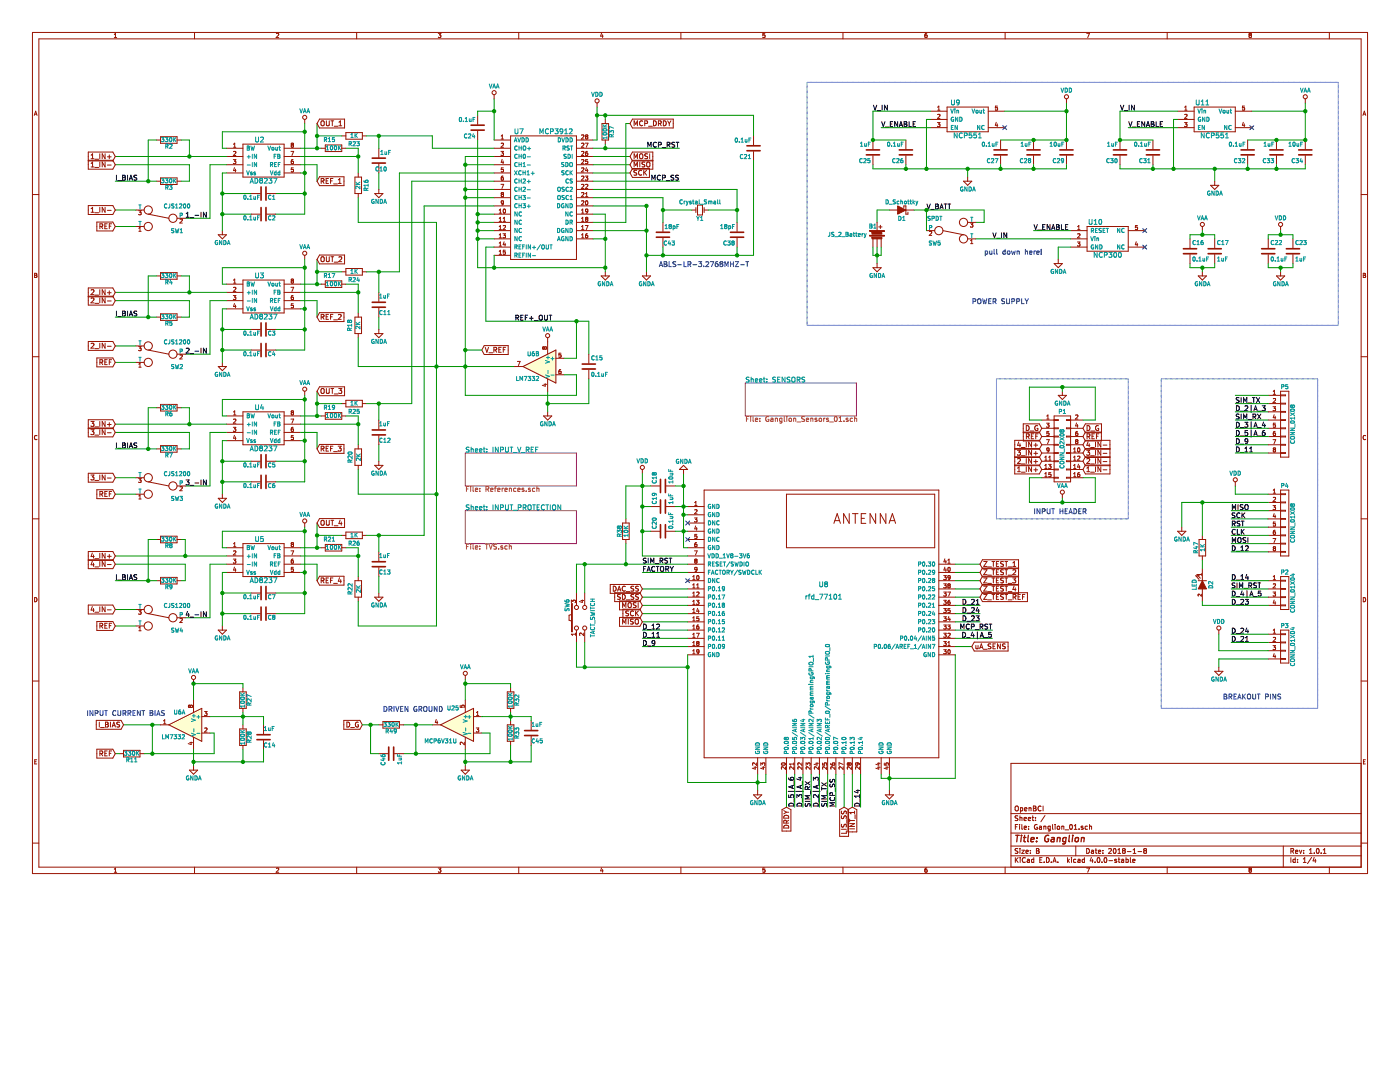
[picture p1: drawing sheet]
<svg xmlns="http://www.w3.org/2000/svg" width="279mm" height="216mm" viewBox="0 0 279 216" stroke-linecap="round" stroke-linejoin="round" font-family="sans-serif">
<g fill="none" stroke="#981200" stroke-width=".2">
<path d="M6.5 6.5h266.4v167.8h-266.4zM7.8 7.8h263.8v165.2h-263.8zM22.8 7.5h.5M22.8 6.9l.2-.2v.8M38.8 6.5v1.3M55.2 6.7h.3l.1 .2-.5 .6h.5M71.2 6.5v1.3M87.5 6.7h.5l-.3 .3 .3 .1-.1 .3h-.4M98.6 18.9v.8M103.5 6.5v1.3M120.1 6.6l-.2 .6h.5M120.3 6.9v.6"/>
<path d="M135.9 6.5v1.3M152.7 6.7h-.4l-.1 .4 .4-.1 .1 .3-.2 .2-.3-.1M168.2 6.5v1.3M185 6.7l-.4 .2v.4l.1 .2 .3-.1v-.4h-.3l-.1 .1M200.6 6.5v1.3M212.8 19.7v.8M216.9 6.7h.5l-.3 .8M232.9 6.5v1.3M249.4 7l-.1 .2 .1 .3 .4-.2-.2-.3M249.4 7l-.1-.1 .1-.2 .4 .1-.2 .2M249.4 7h.2M260.5 19.7v.8"/>
<path d="M265.3 6.5v1.3M6.5 38.8h1.3M6.8 23l.3-.8 .3 .8M6.9 22.8h.4M17.6 32h4.9l.5 .9-.5 .9h-4.9v-3.5h4.9l.5 .9-.5 .9h-4.9M18.2 33.3h.6M18.2 31.7h.6M18.2 31l.3-.3v1M18.2 32.6l.3-.3v1M18.9 31.8h.8M18.9 33.4h.8M19.9 30.7v1"/>
<path d="M19.9 32.3v1M21 30.7v1l-.6-1v1M21 32.3v1l-.6-1v1M21.4 31.3h.8M21.4 32.9h.8M21.8 30.9v.8M31.2 27.9h.8M31.2 36.2h.8M32 27.3h3.3v1.3h-3.3zM32 35.5h3.3v1.3h-3.3zM35.3 27.9h.9M35.3 36.2h.9"/>
<path d="M45.2 29.6h3.3M45.2 31.2h3.3M45.2 32.9h3.3M45.2 34.5h3.3M46.6 31.9h.5l-.3 .3h.2v.4h-.4M46.6 29.4h.5M46.6 30.3l.3-.1 .2 .2-.5 .6h.5M46.6 28.8l.2-.2v.8M46.8 33.4l-.2 .6h.5M47 33.8v.5M48.5 28.8h8.2v6.5h-8.2zM50.1 38.6h1.8"/>
<path d="M53.3 38.6h1.8M56.7 29.6h3.3M56.7 31.2h3.3M56.7 32.9h3.3M56.7 34.5h3.3M58.1 30.2h.5l-.3 .8M58.3 28.9l-.2-.1 .2-.2h.2l-.1 .3M58.3 28.9l-.2 .2 .2 .3 .3-.2-.2-.3M58.3 28.9h.1M58.5 31.9l-.4 .1v.5l.2 .2 .2-.1v-.4l-.4 .1M58.5 33.5h-.4v.4h.4v.3h-.4M60.8 23.8v.9"/>
<path d="M63.8 23.8h5v1.7h-5l-.5-.8zM63.8 35.3h4.9v1.7h-4.9l-.5-.8zM64.1 29.6h.8M64.1 24.3l.2-.2 .4 .2-.1 .7h-.5zM64.1 36.1h.5v-.4l-.5-.1v1M64.3 36.1l.4 .5M64.9 28.9h3.3v1.3h-3.3zM65.1 36.1h.3M65.1 24.1v.8l.2 .2 .4-.2v-.8M65.6 35.6h-.5v1h.5M66 36.1h.3M66 24.1h.6"/>
<path d="M66.3 24.1v1M66.4 35.6h-.4v1M66.6 36.7h.7M66.7 25.2h.8M67.5 36.6h.6M67.5 35.9l.3-.3v1M67.6 25.1h.6M67.6 24.4l.3-.3v1M68.2 27.1h.8M68.2 29.6h.8M69 26.5h3.3v1.3h-3.3zM70.8 35.3h1.4v3.3h-1.4z"/>
<path d="M71.5 34.5v.8M71.5 38.6v.8M72.3 27.1h.8M74.8 38.6h1.6l-.8 .8zM75.6 29.6v1.8M75.6 32.7v1.8M75.6 37.8v.8M95.3 23v1.8M95.3 26.1v1.8M98.6 27.9h3.3M98.6 29.6h3.3M98.6 31.2h3.3"/>
<path d="M98.6 32.9h3.3M98.6 34.5h3.3M98.6 36.2h3.3M98.6 37.8h3.3M98.6 39.4h3.3M100 30.2h.5l-.3 .3 .3 .1v.3h-.5M100 36.8h.5l-.3 .8M100 27.7h.5M100 27.2l.3-.3v.8M100 28.6h.3l.2 .2-.5 .6h.5M100.2 38.8l-.2-.2 .2-.2 .3 .1-.2 .3M100.2 38.8l-.2 .1 .2 .3 .3-.1-.2-.3"/>
<path d="M100.2 38.8h.1M100.2 31.8l-.2 .6h.5M100.4 35.1l-.3 .2-.1 .5 .2 .2 .3-.1-.1-.4-.4 .1M100.4 32.1v.6M100.5 33.5h-.4l-.1 .4h.5v.3h-.5M101.9 27.1h13.1v24.7h-13.1zM115 27.9h3.3M115 29.6h3.3M115 31.2h3.3M115 32.9h3.3M115 34.5h3.3M115 36.2h3.3"/>
<path d="M115 37.8h3.3M115 39.4h3.3M116.1 27l.3-.1 .1 .3-.5 .5h.5M116.1 28.6h.3l.1 .2-.5 .6h.5M116.1 30.3l.3-.1 .1 .2-.5 .6h.5M116.1 33.6l.3-.1 .1 .2-.5 .6h.5M116.1 35.2l.3-.1 .1 .3-.5 .6h.5M116.1 36.8h.3l.1 .2-.5 .6h.5M116.1 38.5l.3-.1 .1 .3-.5 .5h.5M116.1 31.9h.3l.1 .2-.5 .6h.5M116.8 28.6h.5l-.3 .8M116.8 35.1h.5l-.3 .4h.3v.4h-.5"/>
<path d="M116.9 36.8h.3l.1 .2-.5 .6h.5M116.9 39.2h.4M116.9 38.7l.2-.3v.8M117 27.3l-.1 .1 .1 .3 .3-.1-.1-.3M117 27.3l-.1-.2 .1-.2 .3 .1-.1 .3M117 27.3h.2M117 33.4l-.1 .6h.4M117.2 30.2l-.3 .2v.5l.1 .1 .3-.1-.1-.3-.3 .1M117.2 33.8v.5M117.3 31.9h-.4v.3h.4v.4h-.4M119.2 20.5v.9M120.1 24.7h1.4v3.2h-1.4z"/>
<path d="M120.8 23.8v.9M120.8 27.9v.9M126.2 33.6h3.4v1.8h-3.4l-.5-.9zM126.2 23.8h8.2v1.7h-8.2l-.5-.8zM126.6 25.1v-1l.3 .7 .3-.7v1M126.6 31.7v-1l.3 .7 .3-.7v1M126.6 33.3v-1l.3 .7 .3-.7v1M127.1 34l-.5 .1a.41 .41 0 0 0 .4 .5v.3h-.5M127.7 32.3v1M127.7 30.8l.2-.1 .4 .1-.1 .8-.5-.1zM128.1 34.1a.44 .44 0 0 0-.7 .4 .44 .44 0 0 0 .7 .4M128.3 24.2a.44 .44 0 0 0-.7 .4 .44 .44 0 0 0 .7 .4"/>
<path d="M128.5 34v1M128.6 34.4l.4 .6M128.7 24.6h.4l.1-.4-.5-.1v1M128.7 32.4h-.5a.41 .41 0 0 0 .4 .5v.4h-.5M129 34l-.5 .5M129.1 32.5l.2-.2 .4 .2-.1 .8-.5-.1zM129.2 30.7l-.5 .1a.41 .41 0 0 0 .5 .5l-.1 .3h-.4M129.4 25.2h.8M129.7 30.7v1M130.3 32h-4.1l-.5 .9 .5 .9h4.1v-3.5h-4.1l-.5 .9 .5 .9h4.1M130.4 24.1a.5 .5 0 0 1 .6 .5 .5 .5 0 0 1-.6 .5zM131.4 24.6h.5v-.4l-.5-.1v1"/>
<path d="M131.6 24.6l.4 .5M132.4 24.1a.5 .5 0 0 1 .6 .5 .5 .5 0 0 1-.6 .5zM133.2 24.1l.4 .5M133.6 24.6v.5M133.9 24.1l-.3 .5M150.4 27.1v1.8M150.4 30.2v1.8M174.2 27.9v1.8M174.2 31.1v1.8M180.8 27.9v1.8M180.8 31.1v1.8M185.7 22.2h3.3"/>
<path d="M185.7 23.8h3.3M185.7 25.5h3.3M187.1 24.5h.5l-.3 .3h.3v.4h-.5M187.1 22h.5M187.1 21.4l.3-.2v.8M187.1 22.9l.3-.1 .2 .2-.5 .6h.5M189 21.4h8.2v4.9h-8.2zM192.3 36.2h1.6l-.8 .8zM193.1 35.3v.9M197.2 22.2h3.3M197.2 25.5h3.3M198.8 24.4l-.2 .6h.5"/>
<path d="M199 24.7v.6M199.1 21.2h-.4l-.1 .3h.5v.4h-.5M199.7 27.9v1.8M199.7 31.1v1.8M200.3 25.3l.4 .4M200.7 25.3l-.4 .4M206.3 27.9v1.8M206.3 31.1v1.8M212.8 27.9v1.8M212.8 31.1v1.8M223.5 27.9v1.8M223.5 31.1v1.8"/>
<path d="M230.1 27.9v1.8M230.1 31.1v1.8M235 22.2h3.3M235 23.8h3.3M235 25.5h3.3M236.4 24.5h.5l-.3 .3h.3v.4h-.5M236.4 22h.5M236.4 22.9l.4-.1 .1 .2-.5 .6h.5M236.4 21.4l.3-.2v.8M238.3 21.4h8.2v4.9h-8.2zM241.6 37h1.6l-.8 .8zM242.4 36.2v.8"/>
<path d="M246.5 22.2h3.3M246.5 25.5h3.3M248.1 24.4l-.2 .6h.5M248.3 24.7v.6M248.4 21.2h-.4l-.1 .3h.5v.4h-.5M249 27.9v1.8M249 31.1v1.8M249.6 25.3l.4 .4M250 25.3l-.4 .4M254.7 27.9v1.8M254.7 31.1v1.8M260.5 27.9v1.8"/>
<path d="M260.5 31.1v1.8M271.6 38.8h1.3M272 23l.3-.8 .3 .8M272.1 22.8h.4M6.9 54.9h.3M7.3 54.6l-.4-.1v.9l.4-.1v-.3l-.1-.1M7.3 54.6h.1M7.3 54.6v.2l-.1 .1M17.6 41h4.9l.5 .9-.5 .9h-4.9zM17.6 59.1h4.9l.5 .9-.5 .9h-4.9v-3.4h4.9l.5 .8-.5 .9h-4.9M18.2 57.9l.4-.1 .2 .3-.7 .7h.7M18.2 42.4h.6"/>
<path d="M18.2 41.6l.3-.2v1M18.2 59.5l.4-.1 .2 .3-.7 .7h.7M18.9 58.9h.8M18.9 42.5h.8M19.3 44.3h3.2l.5 .9-.5 .9h-3.2zM19.9 41.4v1M19.9 57.8v1M19.9 59.4v1M19.9 45.2l.5-.1 .1-.3-.6-.1v.9M20.2 45.2l.3 .4M20.9 45.1h.4M21 41.4v1l-.6-1v1"/>
<path d="M21 57.8v1l-.6-1v1M21 59.4v1l-.6-1v1M21.4 44.7h-.5v.9h.5M21.4 58.4h.8M21.4 42h.8M21.8 58v.8M21.8 45.1h.3M22.3 44.7h-.5v.9M27.1 45.2h1.7M27.1 41.9h1.7M27.7 42h.5l-.3 .4h.2v.4h-.4M27.7 46.2h.5"/>
<path d="M27.7 45.6l.2-.3v.9M29.6 42.7l4.1 .9M31.2 55.1h.8M32 54.4h3.3v1.3h-3.3zM35.3 55.1h.9M35.3 43.6h1.7M35.9 43.8l.3-.1 .2 .2-.5 .6h.5M43.6 46.8h1.6l-.8 .9zM44.4 46v.8M45.2 56.7h3.3M45.2 58.3h3.3M45.2 60h3.3"/>
<path d="M46.6 59h.5l-.3 .3h.2v.4h-.4M46.6 57.4l.3-.1 .2 .3-.5 .5h.5M46.6 55.9l.2-.2v.8M46.6 56.5h.5M48.5 55.9h8.2v6.6h-8.2zM50.1 42.7h1.8M53.3 42.7h1.8M56.7 56.7h3.3M56.7 58.3h3.3M56.7 60h3.3M58.1 57.3h.5l-.3 .8M58.3 56l-.2-.1 .2-.2h.2l-.1 .3"/>
<path d="M58.3 56l-.2 .2 .2 .3 .3-.2-.2-.3M58.3 56h.1M58.5 59l-.4 .2v.4l.2 .2 .2-.1v-.4l-.4 .1M60.8 50.9v.9M63.8 50.9h5v1.8h-5l-.5-.9zM64.1 51.4l.2-.2 .4 .2-.1 .8-.5-.1zM64.1 56.7h.8M64.9 56h3.3v1.4h-3.3zM65.1 51.2v.8l.2 .2 .4-.2v-.8M66 51.2h.6M66.3 51.2v1M66.7 52.3h.8"/>
<path d="M67.6 51.3l.4-.1 .2 .3-.6 .7h.6M68.2 56.7h.8M68.2 54.2h.8M69 53.6h3.3v1.3h-3.3zM72.3 54.2h.8M75.6 58.3v1.9M98.6 41.1h3.3M98.6 42.7h3.3M98.6 44.4h3.3M98.6 46h3.3M98.6 47.7h3.3M98.6 49.3h3.3"/>
<path d="M98.6 50.9h3.3M99.6 42.5h.5M99.6 41.9l.3-.2v.8M99.6 43.6l.3-.2v.8M99.6 45.2l.3-.2v.8M99.6 46.9l.3-.3v.9M99.6 48.5l.3-.2v.8M99.6 50.2l.3-.3v.9M99.6 44.2h.5M99.6 45.8h.5M99.6 47.5h.5M99.6 49.1h.5"/>
<path d="M99.6 50.8h.5M100.4 46.6h.5l-.3 .4h.2v.4h-.4M100.4 44.2h.5M100.4 43.6l.2-.2v.8M100.4 50.7h.1M100.5 45h.2l.2 .2-.5 .6h.5M100.5 50.3l.2-.1 .2 .2-.1 .3h-.3M100.5 45l-.1 .1M100.5 50.3h-.1M100.5 40.4l-.2 .2-.2-.1v-.4h.2l.2 .1v.5l-.4 .2M100.5 41.8l.1-.1a.39 .39 0 0 1 .3 .4 .39 .39 0 0 1-.4 .4zM100.6 48.2l-.2 .6h.5"/>
<path d="M100.8 41.7v.1M100.8 48.5v.6M100.8 49.9h-.3l-.1 .4M115 41.1h3.3M115 42.7h3.3M115 44.4h3.3M115 46h3.3M115 47.7h3.3M116.1 40.1h.3l.1 .2-.5 .6h.5M116.1 42.5h.4M116.1 41.9l.2-.2v.8M116.1 44.2h.4"/>
<path d="M116.1 45.8h.4M116.1 47.5h.4M116.1 43.6l.2-.2v.8M116.1 45.2l.2-.2v.8M116.1 46.9l.2-.3v.9M116.8 45h.5l-.3 .8M116.9 41.8v.3M116.9 43.4l.1 .3M116.9 47.4h.1M116.9 47v.1M116.9 44.1h.1M116.9 42.1v.1"/>
<path d="M116.9 41.7l.4 .1v.4M116.9 40.1h.1a.39 .39 0 0 1 .3 .4 .39 .39 0 0 1-.3 .3zM116.9 43.4h.4l-.1 .3M116.9 47h.3l.1 .1v.3h-.4M116.9 47h.1M116.9 43.4h.1M116.9 41.7v.1M117 43.7l-.1 .4M117 43.7h.2M117.2 43.7l.1 .4h-.4M117.2 46.6l-.3 .2v.6M117.3 42.1l-.4 .1"/>
<path d="M117.3 42.2l-.1 .3h-.3M117.3 42.1h.1M120 55.1h1.6l-.8 .8zM120.8 54.2v.9M128.2 55.1h1.6l-.8 .8zM129 54.2v.9M132.3 44.4v1.8M132.3 47.5v1.8M138.1 41.9h.8M138.9 41.4v1M139.2 40.9h1v2h-1zM140.5 41.4v1"/>
<path d="M140.5 41.9h.8M147.1 44.4v1.8M147.1 47.5v1.8M174.2 47.7v1.6M174.2 53.4h1.7l-.9 .8zM175 44.4v1.6M175 47.7v1.6M175 52.6v.8M175.4 45.3h.6M175.7 45v.6M175.9 47.7v1.6M177.5 41.9h1.6"/>
<path d="M180.4 41.5v-.4h.4v1.6h.4v-.4M180.8 41.9h1.6M184.9 46h1.6M185.5 46.2h.3l.1 .2-.5 .6h.5M185.5 46.2h.1M188.2 46l4.1 .8M193.1 44.4h1.7M193.1 47.7h1.7M193.7 44.5h.5l-.3 .3 .2 .1v.3h-.4M193.7 48.6h.5M193.7 48l.2-.2v.8M210.4 52.6h1.6l-.8 .8z"/>
<path d="M211.2 51.8v.8M213.7 46h3.2M213.7 47.7h3.2M213.7 49.3h3.2M215 48.3h.5l-.2 .3 .2 .1v.3h-.5M215.1 45.8h.4M215.1 45.2l.2-.2v.8M215.1 46.7l.3-.1 .1 .3-.5 .6h.5M215.1 46.7h.1M216.9 45.2h8.3v4.9h-8.3zM225.2 46h3.3M225.2 49.3h3.3"/>
<path d="M226.8 48.2l-.2 .6h.5M227 48.5v.6M227 45h-.4v.4h.4v.3h-.4M228.3 49.1l.3 .4M228.3 45.8l.3 .4M228.6 49.1l-.3 .4M228.6 45.8l-.3 .4M237.5 47.7v1.8M237.5 50.8v1.8M239.1 55.1h1.7l-.8 .8zM240 45.2v.8M240 54.2v.9"/>
<path d="M242.4 47.7v1.8M242.4 50.8v1.8M253.1 47.7v1.8M253.1 50.8v1.8M254.7 55.1h1.7l-.8 .8zM255.6 45.2v.8M255.6 54.2v.9M258 47.7v1.8M258 50.8v1.8M272.1 54.5l.4 .2-.2 .2 .2 .2-.1 .3h-.3zM272.1 54.9h.2M6.5 71.2h1.3"/>
<path d="M17.6 68.1h4.9l.5 .9-.5 .9h-4.9zM18.2 68.6l.4-.1 .2 .3-.7 .7h.7M18.9 60.5h.8M18.9 69.6h.8M19.3 71.4h3.2l.5 .9-.5 .9h-3.2zM19.9 68.5v1M19.9 72.3l.5-.1 .1-.3-.6-.1v1M20.2 72.3l.3 .5M20.9 72.2h.4M21 68.5v1l-.6-1v1M21.4 71.8h-.5v1h.5M21.4 60.1h.8"/>
<path d="M21.4 69.1h.8M21.8 72.2h.3M22.3 71.8h-.5v1M27.1 72.3h1.7M27.1 69h1.7M27.7 69.2h.5l-.3 .3h.2v.4h-.4M27.7 72.7l.2-.3v.9M27.7 73.3h.5M29.6 69.9l4.1 .8M31.2 63.3h.8M32 62.6h3.3v1.3h-3.3zM35.3 63.3h.9"/>
<path d="M35.3 70.7h1.7M35.9 70.9l.3-.1 .2 .2-.5 .6h.5M43.6 73.1h1.6l-.8 .9zM44.4 72.3v.8M45.2 61.6h3.3M46.8 60.6l-.2 .6h.5M47 60.9v.5M50.1 69.9h1.8M50.1 65.7h1.8M53.3 69.9h1.8M53.3 65.7h1.8M56.7 61.6h3.3"/>
<path d="M58.1 61.4h.1M58.1 61l.3-.1 .2 .2-.1 .3h-.4M58.1 61h.1M58.5 60.6h-.4v.4M60.8 78.1v.8M63.8 62.4h4.9v1.8h-4.9l-.5-.9zM63.8 77.2h5v1.8h-5l-.5-.9zM64.1 63.3l.5-.1v-.4l-.5-.1v1M64.1 77.7l.2-.2 .4 .2-.1 .8-.5-.1zM64.3 63.3l.4 .4M65.1 63.2h.3M65.1 77.5v.8l.2 .2 .4-.2v-.8"/>
<path d="M65.6 62.7h-.5v1h.5M66 63.2h.3M66 77.5h.6M66.3 77.5v1M66.4 62.7h-.4v1M66.6 63.8h.7M66.7 78.6h.8M67.5 62.8l.4-.1 .2 .3-.6 .7h.6M67.6 77.5h.6l-.3 .4 .3 .2v.3h-.6M69 79.9h3.3v1.3h-3.3zM70.8 63.3h1.4v3.3h-1.4zM71.5 62.5v.8"/>
<path d="M71.5 66.6v.8M74.8 66.6h1.6l-.8 .8zM75.6 61.5v1.8M75.6 65.7v.9M96.6 69h4.8v1.7h-4.8l-.5-.8zM96.8 69.3l.4 1 .3-1M97.6 70.4h.7M98.6 69.8h.4l.1-.4-.5-.1v1M98.8 69.8l.3 .5M99.5 69.8h.4M100 69.3h-.5v1h.5M100.4 69.8h.4"/>
<path d="M100.9 69.3h-.5v1M102.7 73.1h1.7M103.3 72.1h.5l-.3 .8M104.4 73.1l6.5-3.2v6.5zM108.5 76.7h.6M108.6 69.4l-.1-.2-.2 .2v.2l.3-.1M108.6 69.4l.2-.2 .3 .2-.2 .3-.3-.2M108.6 69.4v.1M108.8 76.6v.5l-.6-.2M109.3 67.4v3.3M109.3 75.6v2.5M110.9 71.5h1.7"/>
<path d="M110.9 74.8h1.7M111.9 73.8l-.3 .2-.1 .4 .2 .2 .3-.1-.1-.4-.4 .1M112 70.5h-.4l-.1 .4h.5v.3h-.5M117.5 70.7v1.8M117.5 73.8v1.8M211.2 78.9h1.6l-.8 .8zM212 78.1v.8M253.1 78.9h2.5M254.1 78.1l.2-.2v.8M254.1 79.6l.3-.1 .2 .2-.5 .6h.5M254.1 78.7h.5M255.6 78.1h1.6v13.1h-1.6z"/>
<path d="M255.6 78.8h1v.2h-1M271.6 71.2h1.3M7.4 87a.37 .37 0 0 0-.5 .3 .37 .37 0 0 0 .5 .3M17.6 85.4h4.9l.5 .9-.5 .9h-4.9v-3.4h4.9l.5 .8-.5 .9h-4.9M17.6 94.4h4.9l.5 .9-.5 .9h-4.9zM18.1 84.1h.7l-.4 .4 .4 .2-.1 .3h-.6M18.1 94.8h.7l-.4 .4 .4 .1-.1 .4h-.5M18.1 85.7h.7l-.4 .4 .4 .2-.1 .3h-.6M18.1 95.7h.1M18.9 85.2h.8M18.9 86.8h.8M18.9 95.9h.8"/>
<path d="M19.3 97.7h3.2l.5 .9-.5 .9h-3.2zM19.9 84.1v1M19.9 85.7v1M19.9 94.8v1M19.9 98.6l.5-.1 .1-.3-.6-.1v1M20.2 98.6l.3 .5M20.9 98.5h.4M21 84.1v1l-.6-1v1M21 85.7v1l-.6-1v1M21 94.8v1l-.6-1v1M21.4 98.1h-.5v1h.5M21.4 84.7h.8"/>
<path d="M21.4 95.4h.8M21.4 86.4h.8M21.8 98.5h.3M21.8 84.3v.8M22.3 98.1h-.5v1M27.1 98.6h1.7M27.1 95.3h1.7M27.7 95.5h.5l-.3 .3h.2v.4h-.4M27.7 99l.2-.3v.9M27.7 99.6h.5M29.6 96.1l4.1 .9M31.2 81.4h.8"/>
<path d="M31.2 89.6h.8M32 80.7h3.3v1.3h-3.3zM32 88.9h3.3v1.3h-3.3zM35.3 97h1.7M35.3 81.4h.9M35.3 89.6h.9M35.9 97.2l.3-.1 .2 .2-.5 .6h.5M43.6 99.4h1.6l-.8 .9zM44.4 98.6v.8M45.2 83h3.3M45.2 84.6h3.3M45.2 86.3h3.3"/>
<path d="M45.2 87.9h3.3M46.6 85.3h.5l-.3 .3h.2v.4h-.4M46.6 83.7l.3-.1 .2 .3-.5 .5h.5M46.6 82.2l.2-.2v.8M46.6 82.8h.5M46.8 86.9l-.2 .6h.5M47 87.2v.5M48.5 82.2h8.2v6.6h-8.2zM50.1 92h1.8M50.1 96.1h1.8M53.3 92h1.8M53.3 96.1h1.8"/>
<path d="M56.7 83h3.3M56.7 84.6h3.3M56.7 86.3h3.3M56.7 87.9h3.3M58.1 83.6h.5l-.3 .8M58.1 87.6v.1M58.3 82.3l-.2-.1 .2-.2h.2l-.1 .3M58.3 82.3l-.2 .2 .2 .3 .3-.2-.2-.3M58.3 82.3h.1M58.5 85.3l-.4 .2v.4l.2 .2 .2-.1v-.4l-.4 .1M58.5 86.9h-.4v.4l.3-.1 .2 .2-.1 .2-.4 .1M63.8 88.7h4.9v1.8h-4.9l-.5-.9z"/>
<path d="M64.1 89.6l.5-.1v-.4l-.5-.1v1M64.1 83h.8M64.3 89.6l.4 .4M64.9 82.3h3.3v1.4h-3.3zM65.1 89.5h.3M65.6 89h-.5v1h.5M66 89.5h.3M66.4 89h-.4v1M66.6 90.1h.7M67.5 89h.6l-.3 .4 .3 .2-.1 .3h-.5M68.2 83h.8M68.2 80.5h.8"/>
<path d="M70.8 89.6h1.4v3.3h-1.4zM71.5 88.8v.8M71.5 92.9v.8M72.3 80.5h.8M74.8 92.9h1.6l-.8 .8zM75.6 83.8v1.8M75.6 86.9v1.9M75.6 92v.9M108.5 83h1.6l-.8 .8zM109.3 82.2v.8M128.2 93.7v.8M129.8 97h1.8"/>
<path d="M133 97h1.8M136.4 93.7v.8M136.4 92.9l.8 .8h-1.6zM140.5 97.8h46.9v53.4h-46.9zM157 98.6h29.5v10.7h-29.5zM202.5 89.5h4.9l.5 .9M202.5 91.2h4.9l.5 .8M202.5 92.8h4.9l.5 .9M203 89.9h.6l-.3 .3 .3 .2v.3h-.6M203.1 91.6l.4-.1 .1 .3-.6 .7h.6M203.1 94.1h.5M203.1 93.4l.3-.3v1"/>
<path d="M203.3 88.2l-.2 .7h.6M203.6 88.5v.7M203.8 89.3h.8M203.8 90.9h.8M203.8 92.6h.8M203.8 94.2h.8M204.2 86.2h3.2l.5 .9M204.8 84.9a.5 .5 0 0 1 .6 .5 .5 .5 0 0 1-.6 .5zM204.8 88.2v1M204.8 89.9v.9M204.8 91.5v1M204.8 93.1v1"/>
<path d="M204.8 87.1l.5-.1 .1-.3-.6-.1v1M205.1 87.1l.3 .5M205.6 86h.7M205.8 87h.3M205.9 88.2v1l-.6-1v1M205.9 89.9v.9l-.6-.9v.9M205.9 91.5v1l-.6-1v1M205.9 93.1v1l-.6-1v1M206.3 86.6h-.5v1h.5M206.3 90.5h.8M206.3 88.8h.8M206.3 93.7h.8"/>
<path d="M206.3 92.1h.8M206.7 88.4v.8M206.7 90.1v.7M206.7 91.7v.8M206.7 93.4v.7M206.7 87h.3M207.1 85a.45 .45 0 0 0-.6 .4 .45 .45 0 0 0 .6 .4v-.3h-.2M207.2 86.6h-.5v1M207.9 92h2.5M207.9 83.8h2.5M207.9 85.5h2.5M207.9 87.1h2.5"/>
<path d="M207.9 88.8h2.5M207.9 90.4h2.5M207.9 95.3h2.5M207.9 93.7h2.5M207.9 85.5l-.5 .9h-3.2M207.9 88.8l-.5-.9h-4.9v6.7h4.9l.5-.9M207.9 88.8l-.5 .8h-4.9M207.9 90.4l-.5 .9h-4.9M207.9 92l-.5 .9h-4.9M207.9 85.5l-.5-.9h-3.2v3.4h3.2l.5-.9M208.5 91.2l.2-.2v.8M208.5 94.5l.2-.2v.8"/>
<path d="M208.5 91.8h.5M208.5 92.9l.2-.2v.8M208.5 93.5h.5M208.5 95.1h.5M208.9 84.4h.5l-.3 .4h.2v.4h-.4M208.9 87.7h.5l-.3 .9M208.9 83.6h.5M208.9 83l.2-.2v.8M209.3 92.7h.5l-.3 .3h.2v.4h-.4M209.3 91.8h.5M209.3 91.2l.2-.2v.8M209.3 86.1h-.4v.4h.4v.3h-.4"/>
<path d="M209.4 89.7l-.2 .2-.2-.1-.1-.4h.3l.2 .1-.1 .5-.3 .2M209.7 94.3h-.4v.4h.4v.3h-.4M210.4 83h3.3v13.1h-3.3zM210.4 90.3h.8v.2h-.8M210.4 88.7h.8v.1h-.8M210.4 87h.8v.2h-.8M210.4 85.4h.8v.1h-.8M210.4 83.7h.8v.2h-.8M210.4 92h.8v.1h-.8M210.4 93.6h.8v.2h-.8M210.4 95.2h.8v.2h-.8M212 98.6v.8"/>
<path d="M213.7 92h2.4M213.7 83.7h-.9v.2h.9M213.7 85.4h-.9v.1h.9M213.7 87h-.9v.2h.9M213.7 88.7h-.9v.1h.9M213.7 90.3h-.9v.2h.9M213.7 92h-.9v.1h.9M213.7 93.6h-.9v.2h.9M213.7 95.2h-.9v.2h.9M213.7 83.8h2.4M213.7 85.5h2.4M213.7 87.1h2.4"/>
<path d="M213.7 88.8h2.4M213.7 90.4h2.4M213.7 95.3h2.4M213.7 93.7h2.4M214.3 90.2h.4M214.3 89.6l.2-.2v.8M214.3 91.2l.2-.2v.8M214.3 92.9l.2-.2v.8M214.3 94.5l.2-.2v.8M214.3 91.8h.4M214.3 93.5h.4M214.3 95.1h.4"/>
<path d="M214.7 82.9l.3-.1 .1 .2-.5 .6h.5M214.8 88.1l-.1-.2 .1-.2 .3 .1-.1 .3M214.8 88.1l-.1 .1 .1 .4 .3-.2-.1-.3M214.8 88.1h.2M214.8 84.4l-.1 .6h.5M215 86.1l-.3 .2v.4l.1 .2 .3-.1-.1-.4-.3 .1M215 84.7v.6M215.1 91.1l.3-.1 .1 .2-.5 .6h.5M215.1 89.4h.1a.39 .39 0 0 1 .3 .4 .39 .39 0 0 1-.3 .3zM215.2 94.4l-.1 .6h.4l-.1-.3-.3 .1M215.2 94.3v.1M215.2 92.6l-.1 .6h.4"/>
<path d="M215.4 92.9v.6M215.4 94.3h-.2M216.1 85.5l.5 .9h3.2M216.1 88.8l.5-.9h4.9v6.7h-4.9l-.5-.9M216.1 88.8l.5 .8h4.9M216.1 90.4l.5 .9h4.9M216.1 92l.5 .9h4.9M216.1 85.5l.5-.9h3.2v3.4h-3.2l-.5-.9M216.9 89.9h.6l-.4 .3 .4 .2-.1 .3h-.5M216.9 91.6l.4-.1 .2 .3-.6 .7h.6M216.9 94.1h.6M216.9 93.4l.3-.3v1"/>
<path d="M216.9 84.9a.5 .5 0 0 1 .6 .5 .5 .5 0 0 1-.6 .5zM216.9 87.1l.5-.1 .1-.3-.6-.1v1M217.1 88.2l-.2 .7h.6M217.2 87.1l.3 .5M217.4 88.5v.7M217.7 89.3h.7M217.7 90.9h.7M217.7 92.6h.7M217.7 94.2h.7M217.7 86h.8M217.9 87h.4M218.4 86.6h-.5v1h.5"/>
<path d="M218.6 88.2v1M218.6 89.9v.9M218.6 91.5v1M218.6 93.1v1M218.8 87h.3M219.2 85a.45 .45 0 0 0-.6 .4 .45 .45 0 0 0 .7 .4v-.3h-.2M219.3 86.6h-.5v1M219.7 88.2v1l-.6-1v1M219.7 89.9v.9l-.6-.9v.9M219.7 91.5v1l-.6-1v1M219.7 93.1v1l-.6-1v1M219.8 86.2h-3.2l-.5 .9"/>
<path d="M220.2 90.5h.7M220.2 88.8h.7M220.2 93.7h.7M220.2 92.1h.7M221.5 89.5h-4.9l-.5 .9M221.5 91.2h-4.9l-.5 .8M221.5 92.8h-4.9l-.5 .9M246.5 96.1v.9M253.1 98.6h2.5M253.1 80.5h2.5M253.1 82.2h2.5M253.1 83.8h2.5"/>
<path d="M253.1 85.5h2.5M253.1 87.1h2.5M253.1 88.8h2.5M253.1 90.4h2.5M254.1 81.2h.5l-.3 .3h.2v.4h-.4M254.1 87.7h.5l-.3 .9M254.1 98.4h.5M254.1 97.8l.2-.2v.8M254.1 99.3l.3-.1 .2 .3-.5 .6h.5M254.3 89.7l-.2 .2 .2 .3 .3-.2-.2-.3M254.3 89.7l-.2-.1 .2-.2h.2l-.1 .3M254.3 89.7h.1"/>
<path d="M254.3 82.8l-.2 .5h.5M254.5 86.1l-.4 .2v.4l.2 .2 .2-.1v-.4l-.4 .1M254.5 83.1v.5M254.5 84.4h-.4v.4h.4v.4h-.4M255.6 97.8h1.6v13.1h-1.6zM255.6 80.5h1v.1h-1M255.6 82.1h1v.2h-1M255.6 83.7h1v.2h-1M255.6 85.4h1v.1h-1M255.6 87h1v.2h-1M255.6 88.7h1v.1h-1M255.6 90.3h1v.2h-1"/>
<path d="M255.6 98.5h1v.2h-1M272.5 87a.37 .37 0 0 0-.5 .3 .37 .37 0 0 0 .5 .3M6.5 103.5h1.3M6.9 119.2a.42 .42 0 0 1 .5 .5 .42 .42 0 0 1-.5 .4zM17.6 111.7h4.9l.5 .9-.5 .9h-4.9v-3.4h4.9l.5 .8-.5 .9h-4.9M18.4 110.3l-.2 .8h.6M18.4 112l-.2 .7h.6M18.7 110.7v.7M18.7 112.4v.6M18.9 111.5h.8M18.9 113.1h.8M19.9 110.4v1"/>
<path d="M19.9 112v1M21 110.4v1l-.6-1v1M21 112v1l-.6-1v1M21.4 111h.8M21.4 112.6h.8M21.8 110.6v.8M31.2 107.7h.8M31.2 115.9h.8M32 107h3.3v1.3h-3.3zM32 115.2h3.3v1.3h-3.3zM35.3 107.7h.9M35.3 115.9h.9"/>
<path d="M45.2 109.3h3.3M45.2 110.9h3.3M45.2 112.6h3.3M45.2 114.2h3.3M46.6 111.6h.5l-.3 .3h.2v.4h-.4M46.6 109.1h.5M46.6 110l.3-.1 .2 .2-.5 .6h.5M46.6 108.5l.2-.2v.8M46.8 113.2l-.2 .5h.5M47 113.5v.5M48.5 108.5h8.2v6.5h-8.2zM50.1 118.3h1.8"/>
<path d="M53.3 118.3h1.8M56.7 109.3h3.3M56.7 110.9h3.3M56.7 112.6h3.3M56.7 114.2h3.3M58.1 109.9h.5l-.3 .8M58.1 113.9v.1M58.3 108.6l-.2-.1 .2-.2h.2l-.1 .3M58.3 108.6l-.2 .2 .2 .3 .3-.2-.2-.3M58.3 108.6h.1M58.5 111.6l-.4 .2v.4l.2 .2 .2-.1v-.4l-.4 .1M58.5 113.2h-.4v.4l.3-.1 .2 .2-.1 .2-.4 .1"/>
<path d="M60.8 104.4v.8M63.8 103.5h5v1.8h-5l-.5-.9zM63.8 115h4.9v1.8h-4.9l-.5-.9zM64.1 109.3h.8M64.1 115.9l.5-.1v-.4l-.5-.1v1M64.1 104l.2-.2 .4 .2-.1 .8-.5-.1zM64.3 115.9l.4 .4M64.9 108.6h3.3v1.4h-3.3zM65.1 115.8h.3M65.1 103.8v.8l.2 .2 .4-.2v-.8M65.6 115.3h-.5v1h.5M66 115.8h.3"/>
<path d="M66 103.8h.6M66.3 103.8v1M66.4 115.3h-.4v1M66.6 116.4h.7M66.7 104.9h.8M67.8 115.3l-.3 .7h.6M67.9 103.8l-.3 .7h.7M68 115.7v.6M68.1 104.2v.6M68.2 109.3h.8M68.2 106.8h.8M69 106.2h3.3v1.3h-3.3z"/>
<path d="M70.8 115.9h1.4v3.3h-1.4zM71.5 115v.9M71.5 119.2v.8M72.3 106.8h.8M74.8 119.2h1.6l-.8 .8zM75.6 110.1v1.8M75.6 113.2v1.8M75.6 118.3v.9M115 118.3v2.5M115.9 119.8h.6M116.2 119.7v.5l-.6-.2M116.7 118.3v2.5"/>
<path d="M121.8 116.6h5.9l.5 .9-.5 .9h-5.9zM122.4 117a.5 .5 0 0 1 .6 .5 .5 .5 0 0 1-.6 .5zM122.7 118.3h5l.5 .9-.5 .8h-5zM123.2 118l.4-1 .3 1M123.3 117.7h.5M123.6 119.9h4.1l.5 .9-.5 .9h-4.1zM123.8 118.7h-.5a.41 .41 0 0 0 .5 .5l-.1 .4h-.5M124.2 118.6a.5 .5 0 0 1 .6 .5 .5 .5 0 0 1-.6 .5zM124.3 104.4h1.3v3.3h-1.3zM124.8 117.1a.44 .44 0 0 0-.6 .4 .44 .44 0 0 0 .6 .4M124.9 103.5v.9M124.9 107.7v.8"/>
<path d="M125 119.7h.7M125 118.1h.7M126.5 118.7h-.5a.41 .41 0 0 0 .4 .5v.4h-.5M126.5 117l-.5 .1a.41 .41 0 0 0 .4 .5v.3h-.5M127.4 117l-.5 .1a.41 .41 0 0 0 .5 .5l-.1 .3h-.5M127.4 118.7h-.5a.41 .41 0 0 0 .5 .5l-.1 .4h-.5M129.8 101.1h1.8M129.8 106h1.8M133 101.1h1.8M133 106h1.8M137.2 109.3h3.3M137.2 101.1h3.3"/>
<path d="M137.2 102.7h3.3M137.2 104.4h3.3M137.2 106h3.3M137.2 107.7h3.3M137.2 110.9h3.3M137.2 112.6h3.3M137.2 114.2h3.3M137.2 115.9h3.3M137.2 117.5h3.3M137.2 119.2h3.3M138.3 115.7h.4M138.3 115.1l.2-.3v.9"/>
<path d="M138.3 116.7l.2-.2v.8M138.3 118.4l.2-.3v.9M138.3 117.3h.4M138.3 119h.4M138.6 103.3h.5l-.3 .4h.3v.4h-.5M138.6 109.9h.5l-.3 .8M138.6 101.8l.4-.1 .1 .2-.5 .6h.5M138.6 100.9h.5M138.6 100.3l.3-.2v.8M138.7 111.6l.1 .3M138.7 113.3v.3M138.7 113.6v.1"/>
<path d="M138.7 111.6h.4l-.1 .3M138.7 113.2h.3l.1 .2v.4l-.4 .2M138.7 111.6h.1M138.7 113.2v.1M138.8 111.9l-.2 .2 .2 .3 .3-.2-.1-.3M138.8 111.9h.2M138.8 104.9l-.2 .6h.5M139 119.8h.5l-.3 .3 .3 .1v.3h-.5M139 108.3l-.3 .2-.1 .4 .2 .2 .3-.1-.1-.4-.4 .1M139 105.3v.5M139 118.2l.4-.1 .1 .3-.5 .6h.5M139 117.3h.5"/>
<path d="M139 116.7l.3-.2v.8M139.1 106.6h-.4l-.1 .4h.5v.4h-.5M139.1 113.6l-.1 .1h-.3M139.4 114.9l-.1-.1a.39 .39 0 0 0-.3 .5 .39 .39 0 0 0 .4 .3M139.4 114.9h.1M139.4 114.9v.7M139.4 115.6h.1M166.4 104.4l.7-1.9 .6 1.9M166.6 103.9h.9M169.5 102.5v1.9l-1.1-1.9v1.9M170.1 102.5h1.1M170.7 102.5v1.9"/>
<path d="M171.9 103.4h.6M172.8 102.5h-.9v1.9h.9M174.8 102.5v1.9l-1.2-1.9v1.9M176.8 102.5v1.9l-1.1-1.9v1.9M177.4 104.4l.7-1.9 .6 1.9M177.6 103.9h1M187.4 112.6h3.2M187.4 114.2h3.2M187.4 115.9h3.2M187.4 117.5h3.2M187.4 119.2h3.2M188.3 114.8h.5l-.2 .4h.2v.4h-.5"/>
<path d="M188.3 116.5h.5l-.2 .3 .2 .1v.3h-.5M188.3 118.1h.5l-.2 .3 .2 .1v.4h-.5M188.3 119.8h.5l-.2 .3 .2 .1v.3h-.5M188.6 113.2l-.2 .5h.5M188.6 111.5l-.2 .6h.5M188.8 111.8v.6M188.8 113.5v.5M189.1 118.1h.6l-.4 .9M189.2 112.4h.4M189.2 111.8l.2-.2v.8M189.2 113.3l.2-.1a.39 .39 0 0 1 .3 .4 .39 .39 0 0 1-.4 .4zM189.3 116.8l-.1-.1 .1-.2 .3 .1-.1 .2"/>
<path d="M189.3 116.8l-.1 .2 .1 .3 .3-.1-.1-.4M189.3 116.8h.2M189.5 115.6l-.3 .1M189.5 115.6h.1M189.5 119.8h-.2l-.1 .3M189.6 115.2l-.1 .2-.3-.1v-.4h.4l-.1 .7M196.1 118.3h8.9v1.7h-8.9l-.5-.8zM196.3 113.7h.7l-.7 1h.7M196.3 118.6h.7l-.7 1h.7M196.3 117h.7l-.7 1h.7M196.3 115.3h.7l-.7 1h.7M196.3 112h.7l-.7 1h.7"/>
<path d="M197.1 119.7h.8M197.1 118.1h.8M197.1 116.4h.8M197.1 113.1h.8M197.1 114.8h.8M198 113.7h.5M198 118.6h.5M198 117h.5M198 115.3h.5M198 112h.5M198.2 112v1M198.2 113.7v1"/>
<path d="M198.2 115.3v1M198.2 117v1M198.2 118.6v1M198.9 119.1h.3M198.9 117.4h.3M198.9 115.8h.3M198.9 112.5h.3M198.9 114.2h.3M199.3 113.7h-.4v1h.4M199.3 118.6h-.4v1h.4M199.3 117h-.4v1h.4M199.3 112h-.4v1h.4"/>
<path d="M199.3 115.3h-.4v1h.4M200.3 112.1h-.6a.41 .41 0 0 0 .5 .5v.4h-.5M200.3 113.7l-.6 .1a.41 .41 0 0 0 .5 .5v.3h-.5M200.3 115.4h-.6a.41 .41 0 0 0 .5 .5v.4h-.5M200.3 117l-.6 .1a.41 .41 0 0 0 .5 .5v.3h-.5M200.3 118.7h-.6a.41 .41 0 0 0 .5 .5v.4h-.5M200.5 113.7h.6M200.5 118.6h.6M200.5 117h.6M200.5 115.3h.6M200.5 112h.6M200.8 112v1"/>
<path d="M200.8 113.7v1M200.8 115.3v1M200.8 117v1M200.8 118.6v1M201.2 119.7h.8M201.2 118.1h.8M201.2 116.4h.8M201.2 113.1h.8M201.2 114.8h.8M202.1 115.3h.6l-.3 .4 .3 .2v.3h-.6M202.1 113.8l.4-.1 .2 .3-.6 .7h.6M202.1 113h.6"/>
<path d="M202.1 112.3l.3-.3v1M202.2 119.1h.5v-.4l-.5-.1v1M202.4 116.9l-.3 .7h.7M202.4 119.1l.4 .5M202.6 117.3v.7M203.2 119.1h.3M203.3 113.5h-7.2l-.5-.9 .5-.9h7.2v6.7h-7.2l-.5-.9 .5-.9h7.2M203.3 115h-7.2l-.5 .9 .5 .9h7.2M203.3 113.3h-7.2l-.5 .9 .5 .9h7.2M203.6 118.6h-.4v1h.4M204.1 119.1h.3M204.5 118.6h-.4v1"/>
<path d="M235 106h1.7l-.9 .8zM235.8 105.2v.8M239.1 115l-.5-.1 .7 .7M239.1 115.9h1.7M239.3 107.7h1.3v3.2h-1.3zM239.3 114.7l-.4-.1 .6 .8M239.8 114.6h-.7l.2 .2M239.8 114.5v.3M239.8 118.6v.4l-.5-.4-.2 .1 .1 .2M240 106.8v.9M240 110.9v.9M240 113.4v2.5"/>
<path d="M240 117.5v2.5M253.1 115.9h2.5M253.1 117.5h2.5M253.1 119.2h2.5M253.1 100.3h2.5M253.1 101.9h2.5M253.1 103.5h2.5M253.1 105.2h2.5M253.1 106.8h2.5M253.1 108.5h2.5M253.1 110.1h2.5M254.1 100.9h.5l-.3 .3 .2 .1v.3h-.4"/>
<path d="M254.1 107.5h.5l-.3 .8M254.1 118.1h.5l-.3 .3 .2 .1v.4h-.4M254.1 115.7h.5M254.1 116.6l.3-.1 .2 .2-.5 .6h.5M254.1 115.1l.2-.3v.9M254.1 106.6h.1M254.1 106.2v.1M254.2 106.2l.2-.1 .2 .2-.1 .3h-.3M254.2 106.2h-.1M254.3 109.4l-.2-.1 .2-.2 .2 .1-.1 .2M254.3 109.4l-.2 .2 .2 .3 .3-.1-.2-.4M254.3 109.4h.1"/>
<path d="M254.3 102.5l-.2 .6h.5M254.3 119.7l-.2 .6h.5M254.5 102.8v.5M254.5 105.8l-.4 .2v.6M254.5 104.2h-.4v.3h.4v.4h-.4M255.6 106.7h1v.2h-1M255.6 108.4h1v.2h-1M255.6 115h1.6v6.6h-1.6zM255.6 110h1v.2h-1M255.6 100.2h1v.1h-1M255.6 101.8h1v.2h-1M255.6 103.5h1v.1h-1"/>
<path d="M255.6 105.1h1v.2h-1M255.6 115.8h1v.2h-1M255.6 117.4h1v.2h-1M255.6 119.1h1v.1h-1M271.6 103.5h1.3M272.1 119.2a.42 .42 0 0 1 .5 .5 .42 .42 0 0 1-.5 .4zM6.5 135.9h1.3M17.6 120.7h4.9l.5 .9-.5 .9h-4.9zM18.4 121l-.2 .7h.6M18.7 121.4v.7M18.9 122.2h.8M19.3 124h3.2l.5 .9-.5 .9h-3.2z"/>
<path d="M19.9 121.1v1M19.9 124.9l.5-.1 .1-.3-.6-.1v1M20.2 124.9l.3 .5M20.9 124.8h.4M21 121.1v1l-.6-1v1M21.4 124.4h-.5v1h.5M21.4 121.7h.8M21.8 124.8h.3M22.3 124.4h-.5v1M27.1 121.6h1.7M27.1 124.9h1.7M27.7 121.8h.5l-.3 .3h.2v.4h-.4"/>
<path d="M27.7 125.3l.2-.3v.9M27.7 125.9h.5M29.6 122.4l4.1 .9M35.3 123.3h1.7M35.9 123.5l.3-.1 .2 .2-.5 .6h.5M38.6 135.6v.8M38.6 139.7v2.5M43.6 125.7h1.6l-.8 .9zM44.4 124.9v.8M47.8 138.1h1.3v3.2h-1.3zM48.5 137.2v.9M50.1 122.4h1.8"/>
<path d="M53.3 122.4h1.8M92.9 134.8v.8M92.9 139.7v2.5M101.2 138.1h1.4v3.2h-1.4zM101.9 137.2v.9M114 120.3v-.6l.3 .3 .1-.2h.4v.5M114.1 120.5h.1v5.6h-.1zM114.1 122.6l-.5 .2v1l.5 .1M114.8 126.6h-.8l.3 .2M114.8 126.3v.5M115 125.7v2.5M116.5 126.3v.5l-.6-.5-.2 .2v.3"/>
<path d="M116.7 125.7v2.5M123.6 123.2h4.1l.5 .9-.5 .9h-4.1zM124.3 121.2v-.9l.3 .7 .3-.7v.9M124.3 124.5v-1l.3 .8 .3-.8v1M124.3 121.6h3.4l.5 .8-.5 .9h-3.4zM125.4 120.4l.2-.1 .4 .1-.1 .8-.5-.1zM125.4 123.5v1M125.5 121.9l-.6 .1a.41 .41 0 0 0 .5 .5v.3h-.5M126.4 123.6h-.5a.41 .41 0 0 0 .4 .6v.3h-.5M126.4 122a.44 .44 0 0 0-.6 .4 .44 .44 0 0 0 .6 .4M126.8 123.7l.2-.2 .4 .2-.1 .8-.5-.1zM126.8 121.9v1"/>
<path d="M126.9 120.3l-.5 .1a.41 .41 0 0 0 .5 .5l-.1 .3h-.4M127 122.3l.4 .6M127.4 120.3v.9M127.4 121.9l-.6 .6M137.2 122.4h3.3M137.2 130.7h3.3M137.2 129h3.3M137.2 127.4h3.3M137.2 120.8h3.3M137.2 125.7h3.3M137.2 124.1h3.3M138.3 120l.2-.2v.8"/>
<path d="M138.3 121.7l.2-.3v.8M138.3 123.3l.2-.2v.8M138.3 124.9l.2-.2v.8M138.3 126.6l.2-.2v.8M138.3 128.2l.2-.2v.8M138.3 129.9l.2-.3v.9M138.3 130.5h.4M138.3 128.8h.4M138.3 127.2h.4M138.3 120.6h.4M138.3 125.5h.4M138.3 122.2h.4"/>
<path d="M138.3 123.9h.4M139 126.4h.5l-.3 .8M139.1 123.4h.4v.3l-.1 .2-.4-.1M139.1 123.4h-.1M139.2 128.3l-.2-.1 .2-.2 .3 .1-.1 .2M139.2 128.3l-.2 .2 .2 .3 .3-.1-.1-.4M139.2 128.3h.2M139.2 121.4l-.2 .6h.5M139.4 124.7l-.3 .2-.1 .5 .2 .1h.3l-.1-.4-.4 .1M139.4 121.7v.5M139.5 123.1h-.4l-.1 .3M139.5 130l-.1 .2-.3-.1v-.4l.3-.1 .1 .2v.5l-.4 .2"/>
<path d="M187.4 122.4h3.2M187.4 130.7h3.2M187.4 129h3.2M187.4 127.4h3.2M187.4 120.8h3.2M187.4 125.7h3.2M187.4 124.1h3.2M188.3 129.6h.5l-.2 .4h.2v.4h-.5M188.3 121.4h.5l-.2 .3 .2 .1v.4h-.5M188.3 123.1h.5l-.2 .3h.2v.4h-.5M188.3 124.7h.5l-.2 .3 .2 .1v.4h-.5M188.3 126.4h.5l-.2 .3h.2v.4h-.5"/>
<path d="M188.3 128h.5l-.2 .3 .2 .1v.3h-.5M189.1 124.7h.5l-.2 .3 .2 .1v.4h-.5M189.2 126.4h.3l.1 .2-.5 .6h.5M189.2 128.8h.4M189.2 128.2l.2-.2v.8M189.2 122.2h.1M189.2 120.2h.4v.3l-.4 .1zM189.2 121.8l.3-.1 .1 .2v.3h-.4M189.2 121.8h.1M189.2 120.2h.1M189.2 129.7l.2-.1a.39 .39 0 0 1 .3 .5 .39 .39 0 0 1-.4 .3zM189.4 123l-.2 .6h.5"/>
<path d="M189.5 123.3v.6M189.6 121.4h-.4v.4M194.4 128.1h6.8v1.8h-6.8l-.5-.9zM194.8 128.8v.6h.4M195.2 128.8v.7M195.5 129.5l.3-1 .4 1M195.6 129.2h.5M196.3 129.6h.7M197.8 128.5l-.6 .1a.41 .41 0 0 0 .5 .5v.3h-.5M198.2 129h.3M198.7 128.5h-.5v1h.5M199.6 128.5v1l-.5-1v1"/>
<path d="M200.6 128.5l-.5 .1a.41 .41 0 0 0 .5 .5l-.1 .3h-.4M242.4 133.9h1.7l-.9 .9zM243.2 125.7v.9M243.2 133.1v.8M253.1 120.8h2.5M253.1 126.6h2.5M253.1 128.2h2.5M253.1 129.8h2.5M253.1 131.5h2.5M254.1 128.8h.5l-.3 .3 .2 .1v.4h-.4M254.1 127.2h.3l.2 .2-.5 .6h.5M254.1 126.4h.5"/>
<path d="M254.1 125.8l.2-.3v.9M254.3 130.4l-.2 .6h.5M254.5 120v.6M254.5 130.7v.6M255.6 125.7h1.6v6.6h-1.6zM255.6 120.7h1v.2h-1M255.6 126.5h1v.1h-1M255.6 128.1h1v.2h-1M255.6 129.8h1v.1h-1M255.6 131.4h1v.2h-1M271.6 135.9h1.3M6.9 152h.3"/>
<path d="M7.3 151.6h-.4v.8h.4M19.2 143.7h5l.5 .9-.5 .9h-5zM19.3 149.5h3.2l.5 .9-.5 .9h-3.2zM19.8 144.1v1M19.9 150.4l.5-.1 .1-.4-.6-.1v1M20.1 145.2h.7M20.2 150.4l.3 .4M20.9 150.3h.4M21.1 144.1h.3l.2 .2-.2 .3h.2v.3l-.2 .2h-.3zM21.1 144.6h.3M21.4 149.8h-.5v1h.5M21.8 150.3h.3"/>
<path d="M22 144.1v1M22.3 149.8h-.5v1M22.4 145.1l.3-1 .3 1M22.5 144.8h.4M23.8 150.4h.9M23.9 144.1l-.5 .1a.41 .41 0 0 0 .4 .5v.3h-.5M24.7 149.7h3.2v1.3h-3.2zM27.9 150.4h.9M32 144.6h1.7M32.6 144.4h.5M32.6 143.8l.3-.2v.8M33.7 144.6l6.6-3.3v6.6z"/>
<path d="M37.8 153.7h1.6l-.8 .8zM37.9 148.2h.5M37.9 140.9l-.1-.2-.2 .2 .1 .2 .2-.1M37.9 140.9l.2-.2 .3 .2-.1 .3-.4-.2M37.9 140.9v.1M38.1 148.1v.5l-.5-.2M38.6 147.1v2.5M38.6 152.8v.9M40.3 146.3h1.6M40.3 143h1.6M40.8 142h.5l-.3 .3h.3v.4h-.5M40.9 145.3h.3l.1 .2-.5 .6h.5"/>
<path d="M47.8 145.5h1.3v3.2h-1.3zM48.5 141.3v.9M48.5 144.6v.9M48.5 148.7v.9M52.6 144.6v1.8M52.6 147.8v1.8M68.6 143.7h3.2l.5 .9-.5 .9h-3.2zM69.2 144.1a.5 .5 0 0 1 .6 .5 .5 .5 0 0 1-.6 .5zM70 145.2h.7M71.5 144.1a.45 .45 0 0 0-.6 .5 .45 .45 0 0 0 .6 .4v-.4h-.2M75.6 144.6h.8M75.6 150.4h1.8"/>
<path d="M76.4 144h3.3v1.3h-3.3zM78.7 150.4h1.8M79.7 144.6h.8M86.3 144.6h1.6M87.1 143.6l-.2 .6h.5M87.3 143.9v.5M87.9 144.6l6.6-3.3v6.6zM91.8 140.7v.4l.4 .1M92 153.7h1.7l-.8 .8zM92.2 141.1v-.2l.1-.2h.3v.4M92.2 141.1v.1M92.6 141.1v.1"/>
<path d="M92.7 148.1v.5l-.6-.5-.3 .1 .1 .4M92.9 147.1v2.5M92.9 152.8v.9M94.5 146.3h1.6M94.5 143h1.6M95 145.3h.6l-.3 .3h.2v.4h-.5M95.1 142.2l.2-.2v.8M95.1 142.8h.5M101.2 144.6h1.4v3.3h-1.4zM101.9 141.3v.9M101.9 143.8v.8M101.9 147.9v.8"/>
<path d="M106 143.8v1.8M106 146.9v1.8M150.2 152.7h.1M150.4 158.6h1.6l-.8 .8zM150.4 153.1h.6M150.7 153v.5l-.6-.2M151 152.2v.5l-.6-.5-.2 .2v.3M151.2 151.2v3.3M151.2 157.8v.8M151.8 152.7v-.5l.3 .3 .1-.2h.4v.4M152.1 153.1h.6M152.4 153v.5l-.6-.2"/>
<path d="M152.8 151.2v3.3M156 152.3a.49 .49 0 0 1 .8 .2 .43 .43 0 0 1-.5 .2 .43 .43 0 0 1-.3-.4zM156.8 153v.5l-.6-.5-.3 .2 .1 .3M157 151.2v3.3M158.4 153v.5l-.6-.5-.2 .2v.3M158.4 152.2v.5M158.4 152.5h-.8l.2 .2M158.6 151.2v3.3M160 153v.5l-.5-.5-.3 .2 .1 .3M160 152.2v.5l-.5-.5-.3 .2 .1 .3M160.2 151.2v3.3M160.9 152.7v-.5l.3 .3v-.2h.4v.4"/>
<path d="M161.7 153v.5l-.6-.5-.2 .2v.3M161.9 151.2v3.3M162.8 152.3h.5M163.1 152.2v.5l-.6-.2M163.3 153v.5l-.6-.5-.2 .2 .1 .3M163.5 151.2v3.3M164.2 152.3v.4h.3v-.4h.4v.4M165 153v.5l-.6-.5-.2 .2v.3M165.2 151.2v3.3M165.8 152.3l.2 .4h.5l.1-.2-.1-.2h-.4l.2 .4M166.6 153v.5l-.6-.5-.2 .2 .1 .3M166.8 151.2v3.3"/>
<path d="M168.3 153v.5l-.6-.5-.3 .2 .1 .3M168.3 152.5l-.9-.3v.5M168.5 151.2v3.3M169.4 152.4l-.1-.2-.2 .2 .1 .3 .2-.2M169.4 152.4l.2-.2 .3 .2-.2 .3-.3-.2M169.4 152.4v.1M169.9 153v.5l-.6-.5-.2 .2 .1 .3M170.1 151.2v3.3M171.1 152.2l.1 .2v.2l-.4 .1-.1-.3 .2-.2 .5 .1 .2 .3M171.6 153v.5l-.6-.5-.3 .2 .1 .3M171.7 151.2v3.3M175.1 153.1h.6"/>
<path d="M175.1 152.3h.6M175.4 153v.5l-.6-.2M175.4 152.2v.5l-.6-.2M175.9 151.2v3.3M176.5 152.3v.4h.4v-.4h.3v.4M176.7 158.6h1.6l-.8 .8zM176.7 153.1h.6M177 153v.5l-.6-.2M177.5 151.2v3.3M177.5 157.8v.8M271.6 152.3h-69.8v20.7M272.1 152h.3"/>
<path d="M272.5 151.6h-.4v.8h.4M6.5 168.2h1.3M22.8 173.4l.2-.2v.8M22.8 174h.5M38.8 173v1.3M55.2 173.3l.3-.1 .1 .2-.5 .6h.5M71.2 173v1.3M87.5 173.2h.5l-.3 .3 .3 .2-.1 .3h-.4M103.5 173v1.3M120.1 173.2l-.2 .6h.5M120.3 173.5v.5M135.9 173v1.3"/>
<path d="M152.7 173.2h-.4l-.1 .4h.4l.1 .3-.2 .1h-.3M156.1 161.6l.9-.5 .8 .5v4.2h-1.7zM156.4 161.7l.5 .4M156.5 164.8a.52 .52 0 0 1 .6-.1 .52 .52 0 0 1 .3 .5h-1zM156.5 162.9a.52 .52 0 0 1 .6-.2 .52 .52 0 0 1 .3 .6h-1zM156.9 164.2v-.4l-.4-.1-.1 .5h1M156.9 162.1h.5M156.9 162.1l-.5 .3M157.4 163.7l-.5 .3M167.6 161.6l.9-.5 .8 .5v5.3h-1.7zM167.9 165.5h1M168 161.8v.6a.41 .41 0 0 0 .5-.5h.4v.5"/>
<path d="M168 164.5v.5a.41 .41 0 0 0 .5-.5l.4 .1v.4M168 162.8v.5a.41 .41 0 0 0 .5-.5l.4 .1v.5M168.2 173v1.3M168.9 165.8v.5h-1M169 163.5v.8M169.2 161.6l.9-.5 .9 .5v4.4h-1.8zM169.6 165.4h.9M169.6 164.3h.9l-.9 .6h.9M169.6 163.4v.6M169.6 163.7h.9M170.5 161.8v.6M170.5 162.1h-.9l.2 .3"/>
<path d="M170.6 162.6v.8M185 173.2l-.4 .2v.5l.1 .1h.3v-.4l-.3-.1-.1 .2M200.6 173v1.3M201.8 170.8h69.8M201.8 168.8h69.8M201.8 166.2h69.8M201.8 162.3h69.8M202.6 171.1v1M202.6 161l.2-.2 .4 .2v.5l-.2 .3-.4-.1zM202.6 165h.4M202.8 171.5l.4 .6M203.1 164.5h-.5v1"/>
<path d="M203.1 162.8l-.5 .1a.42 .42 0 0 0 .5 .5l-.1 .3h-.4M203.1 169.4h-.5a.42 .42 0 0 0 .5 .5l-.1 .3h-.4M203.2 171.1l-.6 .6M203.5 164.5v.1M203.5 164.8v.7M203.6 162.8v.9M203.6 169.3v.1M203.6 169.6v.7M203.6 163.2h.3l.1 .5M203.6 171.1v.1M203.6 171.5v.6M203.6 161.2v.9"/>
<path d="M203.6 161.2h.3l.2 .1-.1 .5h-.4M203.9 169.6h.5l-.5 .7h.5M203.9 164.5v.9l.2 .1M204.4 163.4l.4-.1v-.1l-.3-.1-.1 .1v.5h.4M204.4 165.2l.4-.1v-.2l-.3-.1-.1 .2v.4h.4M204.5 161.5l.4-.1v-.2h-.3l-.1 .1v.5h.4M204.6 171.2a.43 .43 0 0 0-.6 .4 .43 .43 0 0 0 .6 .4M204.8 170l.4-.1v-.2l-.3-.1-.1 .2v.4h.4M205 171.5h.4v.6M205.2 163.4l.5-.1-.1-.1-.2-.1-.2 .1 .1 .5h.3M205.3 165.4v.1M205.3 164.9v.1"/>
<path d="M205.4 161.2h.3l.1 .6M205.4 161.2v.6M205.4 171.7l-.4 .2 .1 .2 .3-.1M205.6 170.2v.1M205.6 169.7v.1M206 163.1h.3M206.1 162.8v.8l.2 .1M206.2 160.8h.4l.1 .2-.1 .3 .2 .3-.2 .2h-.4zM206.2 161.3h.4M206.3 171.5h-.3l-.1 .1v.4h.4M206.3 171.1v1M206.7 163.7h.1"/>
<path d="M206.7 163.2h.1M206.8 169.3h.4l.1 .2-.1 .3 .2 .3-.2 .2h-.4zM206.8 169.8h.4M207 164.6a.44 .44 0 0 0-.6 .4 .44 .44 0 0 0 .6 .4v-.3h-.1M207.4 164.9h.4l.1 .6M207.5 171.6h.3M207.8 160.9a.43 .43 0 0 0-.7 .4 .43 .43 0 0 0 .7 .4M207.9 165.1l-.5 .2 .1 .2 .4-.1M208 171.1h-.5v1h.5M208.2 160.8v1M208.3 164.9h.4v.6M208.3 164.8v.7"/>
<path d="M208.4 172v.1M208.5 162.7l-.8 1.3M208.8 171.1a.49 .49 0 0 1 .6 .5 .49 .49 0 0 1-.6 .5zM209.6 164.9l-.3-.1-.2 .2 .1 .4h.4M209.6 164.8v.9l-.4 .1M209.8 172v.1M210.1 164.5v.9l.1 .1M210.1 172.1l.4-1 .3 1M210.2 171.8h.5M210.6 164.5v.1M210.6 164.8v.7M211 164.9h.4v.5h-.4z"/>
<path d="M211.1 172v.1M211.9 164.9h.4v.6M211.9 164.8v.7M212.5 165.6h.8M213.1 171.1v1M213.1 171.7l.3 .4M213.4 171.5l-.3 .3M213.6 164.6l.1-.1a.47 .47 0 0 1 .3 .5 .47 .47 0 0 1-.4 .4l-.1-.3zM213.8 171.1v.1M213.8 171.5v.6M214.4 165.5h.5M214.4 164.8l.3-.3v1"/>
<path d="M214.7 168.8v2M214.7 171.5h-.3l-.1 .1v.4h.4M215.1 171.5h.4v.6M215.4 165.4v.1M215.5 171.7l-.4 .2 .1 .2 .3-.1M216.1 164.9l-.3 .1v.1l.3 .1v.2h-.3M216.4 171.5h-.3l-.1 .1v.4h.4M216.4 171.1v1M216.9 169.3a.49 .49 0 0 1 .5 .5 .49 .49 0 0 1-.5 .5zM216.9 173.2h.5l-.3 .8M217 164.9l-.3-.1-.1 .2v.4h.4M217.4 164.5v1"/>
<path d="M217.4 164.9h.4v.6M217.8 171.1l-.2 .7h.6M217.8 169.7h.4v.6M218 171.5v.6M218.2 169.9l-.4 .2 .1 .2 .3-.1M218.5 172v.1M218.6 169.6h.3M218.7 169.3v.9l.2 .1M219 171.2l.2-.1a.47 .47 0 0 1 .3 .5 .47 .47 0 0 1-.4 .4l-.1-.3zM219.2 170l.5-.1-.1-.2-.2-.1-.2 .2 .1 .4h.3M219.9 172v.1M220.1 170.2v.1"/>
<path d="M220.1 169.7v.1M220.4 171.2l.2-.1a.47 .47 0 0 1 .3 .5 .47 .47 0 0 1-.4 .4l-.2-.3zM220.8 172h.1M221.3 169.4l.3-.1 .2 .3-.6 .7h.6M221.3 171.7h.7M222.3 169.4l.1-.1a.47 .47 0 0 1 .4 .5 .47 .47 0 0 1-.5 .4l-.1-.3zM222.8 171.5l-.3 .1v.1l.3 .1v.2h-.3M223.1 170.3h.6M223.1 169.6l.3-.3v1M223.2 171.5h.3M223.3 171.1v.9l.2 .1M223.8 171.5h.4l.1 .6"/>
<path d="M224.2 169.7l-.2-.2 .2-.2 .4 .2-.2 .2M224.2 169.7l-.2 .2 .2 .4 .4-.2-.2-.4M224.2 169.7h.2M224.3 171.7l-.5 .2 .1 .2 .4-.1M224.7 171.5h.4v.5M224.7 172h.4M224.7 171.1v1M225 169.9h.7M225.1 172h.1M225.6 171.1v.9l.1 .1M226.1 171.8l.4-.1v-.2h-.3l-.1 .1v.4h.4M226.1 170.3h.6"/>
<path d="M226.1 169.6l.3-.3v1M227.1 169.9h.7M228.4 169.7l-.1 .2 .1 .4 .4-.2-.2-.4M228.4 169.7l-.1-.2 .1-.2 .4 .2-.2 .2M228.4 169.7h.2M232.9 173v1.3M249.4 173.6l-.1-.2 .1-.2 .4 .2-.2 .2M249.4 173.6l-.1 .1 .1 .3 .4-.1-.2-.3M249.4 173.6h.2M256.1 168.8v4.2M257.6 169.8h.5v-.4l-.5-.1v1M257.6 171.1v1"/>
<path d="M257.9 169.8l.3 .5M258.5 171.5h-.3l-.2 .1 .1 .4h.4M258.5 171.1v1M258.5 170l.5-.1v-.2l-.3-.1-.2 .2 .1 .4h.4M259 172v.1M259 171.5v.1M259.3 169.6l.3 .7 .2-.7M260.1 172.1h.6M260.1 171.4l.3-.3v1M260.2 169.7v.1M260.2 170.2v.1M261.3 170.3h.6"/>
<path d="M261.3 169.6l.3-.3v1M261.8 171.1l-.9 1.2M262.3 171.1l-.3 .7h.7M262.3 170.2v.1M262.5 171.5v.6M262.8 169.4l.1-.1a.47 .47 0 0 1 .4 .5 .47 .47 0 0 1-.5 .4l-.1-.3zM263.7 170.2v.1M264.1 170.3h.5M264.1 169.6l.3-.3v1M265.3 173v1.3M271.6 168.2h1.3"/>
<circle cx="98.6" cy="18.5" r=".41"/>
<circle cx="212.8" cy="19.3" r=".41"/>
<circle cx="260.5" cy="19.3" r=".41"/>
<circle cx="60.8" cy="23.4" r=".41"/>
<circle cx="119.2" cy="20.1" r=".41"/>
<circle cx="29.6" cy="45.2" r=".82"/>
<circle cx="29.6" cy="41.9" r=".82"/>
<circle cx="34.5" cy="43.6" r=".82"/>
<circle cx="60.8" cy="50.5" r=".41"/>
<circle cx="187.4" cy="46" r=".82"/>
<circle cx="192.3" cy="44.4" r=".82"/>
<circle cx="192.3" cy="47.7" r=".82"/>
<circle cx="240" cy="44.8" r=".41"/>
<circle cx="255.6" cy="44.8" r=".41"/>
<circle cx="29.6" cy="72.3" r=".82"/>
<circle cx="29.6" cy="69" r=".82"/>
<circle cx="34.5" cy="70.7" r=".82"/>
<circle cx="60.8" cy="77.7" r=".41"/>
<circle cx="109.3" cy="67" r=".41"/>
<circle cx="29.6" cy="98.6" r=".82"/>
<circle cx="29.6" cy="95.3" r=".82"/>
<circle cx="34.5" cy="97" r=".82"/>
<circle cx="128.2" cy="93.3" r=".41"/>
<circle cx="212" cy="98.2" r=".41"/>
<circle cx="246.5" cy="95.7" r=".41"/>
<circle cx="60.8" cy="104" r=".41"/>
<circle cx="29.6" cy="121.6" r=".82"/>
<circle cx="29.6" cy="124.9" r=".82"/>
<circle cx="34.5" cy="123.3" r=".82"/>
<circle cx="38.6" cy="135.2" r=".41"/>
<circle cx="92.9" cy="134.4" r=".41"/>
<circle cx="115" cy="125.3" r=".41"/>
<circle cx="115" cy="121.2" r=".41"/>
<circle cx="116.7" cy="121.2" r=".41"/>
<circle cx="116.7" cy="125.3" r=".41"/>
<circle cx="243.2" cy="125.3" r=".41"/>
</g>
<g fill="none" stroke="#009596" stroke-width=".2">
<path d="M97.6 16.8l.3 .8 .3-.8M98.3 17.6l.3-.8 .3 .8M98.4 17.3h.4M99.1 17.6l.2-.8 .3 .8M99.1 17.3h.4M118.1 18.4l.2 .8 .3-.8M118.9 18.4a.41 .41 0 0 1 .5 .4 .41 .41 0 0 1-.5 .4zM119.7 18.4a.41 .41 0 0 1 .5 .4 .41 .41 0 0 1-.5 .4zM189.9 20v.8l.2 .1 .4-.1v-.8M211.8 17.6l.2 .8 .3-.8M212.6 17.6a.41 .41 0 0 1 .4 .4 .41 .41 0 0 1-.4 .4zM213.4 17.6a.41 .41 0 0 1 .5 .4 .41 .41 0 0 1-.5 .4z"/>
<path d="M238.7 20v.8l.2 .1 .4-.1v-.8M259.5 17.6l.3 .8 .3-.8M260.2 18.4l.3-.8 .3 .8M260.3 18.2h.4M260.9 18.4l.3-.8 .3 .8M261 18.2h.4M32.2 27.4h.5l-.3 .4h.3v.4h-.5M32.2 35.7h.5l-.3 .3h.3v.4h-.5M33 27.4h.5l-.3 .4h.3v.4h-.5M33 35.7h.5l-.3 .3h.3v.4h-.5M33.1 29.2l.4-.1v-.3h-.4v.8M33.1 37.4h.4v-.4h-.4v.8"/>
<path d="M33.3 29.2l.2 .4M33.3 37.4l.2 .4M33.8 37h.5l-.2 .3 .2 .1v.3h-.5M33.9 28.8h.3l.1 .2-.5 .6h.5M33.9 27.5l.1-.1a.39 .39 0 0 1 .3 .5 .39 .39 0 0 1-.3 .3zM33.9 35.7h.1a.39 .39 0 0 1 .3 .4 .39 .39 0 0 1-.3 .3zM34.7 27.4v.9M34.7 35.7v.8M34.8 27.8l.3 .5M34.8 36l.3 .5M35.1 27.4l-.4 .5M35.1 35.7l-.4 .4"/>
<path d="M48.7 39h.1a.39 .39 0 0 1 .3 .4 .39 .39 0 0 1-.3 .3zM49.2 34.1l.3 .8 .3-.8M49.3 29.5h.3M49.3 31.3h.7M49.3 32.9h.7M49.5 39.7h.1M49.6 29.5l.1-.3-.4-.1v.9l.4-.1 .1-.3M49.6 29.5l.1 .1M49.7 31v.6M49.7 29.6h.1M49.8 39.2l.3-.2v.8M49.8 39.8h.5"/>
<path d="M49.9 36.6l.3-1 .4 1M50 36.3h.5M50.1 29.1l.2 .9 .1-.6 .2 .6 .2-.9M50.3 34.4h-.3l.3 .2v.2h-.3M50.4 30.8v.8M50.4 32.4v.8M50.7 39.2v.5h.3M50.9 35.6a.5 .5 0 0 1 .6 .5 .5 .5 0 0 1-.6 .5zM51 34.4h-.3l.3 .2v.2h-.3M51 39.2v.6M51 39.7h.1M51 27.3v.9l.2 .1 .4-.1v-.9"/>
<path d="M51.2 30.8v.8l-.4-.8v.8M51.2 32.4v.8l-.4-.8v.8M51.4 39.3h.3M51.8 39h-.4v.8M51.8 35.8l.2 .2M51.8 35.8l.2-.2 .4 .2M51.8 35.8h.1M52 27.4l.4-.1 .2 .3-.6 .7h.6M52 36h.2M52 36l-.2 .2 .2 .4 .4-.2-.2-.4M52.4 35.8h.1M52.4 35.8l-.2 .2"/>
<path d="M52.8 35.7l.3-.1 .2 .2-.6 .8h.6M53.5 29.1l.2 .9 .3-.9M53.7 35.6h.6l-.4 .3 .4 .2-.1 .4h-.5M53.9 34.1l.3 .8 .3-.8M54.1 39a.36 .36 0 0 0-.5 .4 .36 .36 0 0 0 .5 .3M54.2 32.9l.2 .3M54.3 29.5l.2-.1 .2 .2-.2 .4-.2-.1zM54.4 32.5l-.4-.1v.8M54.4 32.5h.1M54.4 32.5v.3l-.4 .1M54.4 39.8h.5M54.4 39.2l.2-.2v.8"/>
<path d="M54.6 35.6h.7l-.5 1M54.7 31.2h.3M54.8 34.8h.1M54.8 32.8h.3M54.8 34.8h.3M55 29.4l.1 .5h.3M55.1 30.8h-.4v.8M55.1 34.4h-.3v.4M55.1 34.1v.8M55.2 32.4h-.4v.8h.4M55.4 29.4v.6M55.4 31.2h.3"/>
<path d="M55.5 32.8h.3M55.6 29.4h.4M55.7 31.2l.1-.4h-.4v.8h.4M55.7 31.2h.1M55.8 29.1v.7l.2 .2M55.8 31.2h.1M55.8 34.4l-.2-.1-.1 .2v.3h.3M55.8 34.1v.8M55.8 31.2v.3M55.8 31.5v.1M55.9 32.4h-.4v.8M59.8 21.7l.3 .8 .3-.8"/>
<path d="M60.5 22.5l.3-.8 .3 .8M60.6 22.3h.4M61.3 22.5l.2-.8 .3 .8M61.3 22.3h.4M64.7 27.9l.4-.1 .1-.3-.5-.1v.9M64.9 27.9l.3 .4M65.1 29.3l.3-.2v.8M65.1 29.9h.5M65.5 27.7l.3-.3v.9M65.5 28.3h.5M66 29.2l.1-.1a.39 .39 0 0 1 .3 .4 .39 .39 0 0 1-.4 .4zM66.7 27.4h-.4v.4h.4v.4h-.4"/>
<path d="M66.8 29.2l.1-.1a.39 .39 0 0 1 .3 .4 .39 .39 0 0 1-.4 .4zM67.5 29.1v.8M67.6 29.4l.4 .5M68 29.1l-.5 .5M69.7 28.7l.4-.1v-.3h-.4v.8M69.9 28.7l.2 .4M70 27.4h.5M70 26.9l.3-.3v.8M70.5 28.3h.3l.1 .2-.5 .6h.5M70.9 26.6v.8M71 27l.3 .4M71 36.3l.5 .5"/>
<path d="M71 36.8h.8M71.2 28.3h.5l-.3 .3h.3v.4h-.5M71.3 26.6l-.4 .5M71.8 37.2v.5l-.6-.5-.2 .1 .1 .3M71.8 36.3l-.5 .4M72.6 36l.1 .3M72.7 36.3h.1M72.7 37.6l-.1 .4h.9M72.7 37.6h.3l.1 .4M72.7 36.3l.7 .1v-.4h-.4l.1 .4M72.7 37.6h.1M73.5 37h-.9l.3 .2"/>
<path d="M73.5 37.5l-.4 .3M73.5 36.7v.5M74.6 39.8a.37 .37 0 0 0-.4 .4 .37 .37 0 0 0 .5 .3v-.3h-.2M75.5 39.8v.8l-.5-.8v.8M75.5 33.4a.36 .36 0 0 0-.5 .3 .36 .36 0 0 0 .5 .3M75.8 34.1h.5M75.8 33.5l.3-.2v.8M75.9 39.8a.41 .41 0 0 1 .4 .4 .41 .41 0 0 1-.4 .4zM76 30.8h.5M76 30.2l.2-.2v.8M76.7 33.4l.1-.1a.39 .39 0 0 1 .3 .4 .39 .39 0 0 1-.4 .4zM76.8 30.3l.1 .5h.3"/>
<path d="M77.2 30.3v.5M77.6 30.4h.2M78 30h-.4v.8M91.7 23.5l.1-.1a.39 .39 0 0 1 .3 .5 .39 .39 0 0 1-.3 .3zM92.5 24.2h.1M92.8 24.3h.5M92.8 23.7l.3-.3v.9M93.2 26.8a.36 .36 0 0 0-.5 .3 .36 .36 0 0 0 .5 .4M93.5 26.8l.3-.1 .2 .3-.5 .5h.5M93.7 23.7v.5h.3M94 23.7v.6M94 24.2h.1"/>
<path d="M94.4 23.8h.3M94.5 26.7l-.2 .6h.5M94.7 27v.5M94.8 23.4h-.4v.9M102.6 28.3l.3-.8 .3 .8M102.7 34.1l.5 .8M102.7 28.1h.4M102.8 25.7v.8l.2 .2 .4-.2v-.8M103.2 29.2a.36 .36 0 0 0-.5 .3 .36 .36 0 0 0 .5 .4M103.2 30.8a.36 .36 0 0 0-.5 .4 .36 .36 0 0 0 .5 .3M103.2 32.5a.36 .36 0 0 0-.5 .3 .36 .36 0 0 0 .5 .4M103.2 35.8a.36 .36 0 0 0-.5 .3 .36 .36 0 0 0 .5 .4"/>
<path d="M103.2 37.4a.36 .36 0 0 0-.5 .4 .36 .36 0 0 0 .5 .3M103.2 39.1a.36 .36 0 0 0-.5 .3 .36 .36 0 0 0 .5 .3M103.2 34.1l-.5 .8M103.3 27.5l.3 .8 .3-.8M103.6 29.1v.9M103.6 30.8v.8M103.6 32.4v.8M103.6 35.7v.8M103.6 37.4v.8M103.6 39v.8M103.6 29.5h.4M103.6 31.2h.4"/>
<path d="M103.6 32.8h.4M103.6 36.1h.4M103.6 37.7h.4M103.6 39.4h.4M103.7 25.7h.7l-.4 1M104 34.1a.36 .36 0 0 0-.5 .4 .36 .36 0 0 0 .5 .3M104 29.1v.9M104 30.8v.8M104 32.4v.8M104 35.7v.8M104 37.4v.8M104 39v.8"/>
<path d="M104.2 27.5a.41 .41 0 0 1 .4 .4 .41 .41 0 0 1-.4 .4zM104.3 39h.6l-.3 .3 .2 .1v.3h-.5M104.4 34.1v.8M104.4 34.4h.4M104.4 32.7l.2-.3v.8M104.4 35.8l.3-.1 .2 .2-.6 .6h.6M104.4 37.4h.3l.2 .2-.6 .6h.6M104.4 33.2h.5M104.4 29.3l.2-.2 .3 .2v.4l-.2 .3-.3-.2zM104.5 30.8h.1a.39 .39 0 0 1 .3 .4 .39 .39 0 0 1-.4 .4zM104.8 34.1v.8M105 27.5a.41 .41 0 0 1 .5 .4 .41 .41 0 0 1-.5 .4z"/>
<path d="M105.2 34.9h.4M105.2 34.3l.2-.2v.8M105.2 31.3h.6M105.2 32.9h.6M105.2 36.2h.6M105.2 37.9h.6M105.2 39.5h.6M105.3 29.6h.6M105.5 35.9v.6M105.6 29.3v.7M106 34.6h.6M106.3 34.3v.6"/>
<path d="M107.7 26.7v-1l.4 .7 .3-.7v1M109.5 25.8a.44 .44 0 0 0-.7 .4 .44 .44 0 0 0 .7 .4M109.9 26.2h.4l.1-.4-.5-.1v1M110.8 25.7h.6l-.3 .4 .3 .2-.1 .3h-.5M111.3 37.5l.2-.1 .3 .1v.4l-.2 .3-.3-.2zM111.3 39.1l.2-.1 .3 .1v.4l-.2 .3-.3-.1zM111.4 27.5a.41 .41 0 0 1 .5 .4 .41 .41 0 0 1-.5 .4zM112.1 27.5l.3 .8 .3-.8M112.3 26.1l-.2 .2-.4-.2 .1-.3 .3-.1a.62 .62 0 0 1-.1 1h-.2M112.5 32.5h-.3l-.1 .2a.35 .35 0 0 1 .4 .5h-.4M112.5 29.6l.3 .4M112.6 34.1h-.4v.3a.35 .35 0 0 1 .3 .4h-.4"/>
<path d="M112.6 37.4h-.4v.3a.35 .35 0 0 1 .4 .4h-.4M112.6 39h-.4v.3a.35 .35 0 0 1 .4 .4l-.4 .1M112.7 26l.3-.3v1M112.7 26.7h.6M112.7 29.2l-.3-.1v.9M112.7 29.2h.1M112.8 29.2l-.1 .3-.3 .1M112.9 32.4a.41 .41 0 0 1 .5 .4 .41 .41 0 0 1-.5 .4zM112.9 27.5a.41 .41 0 0 1 .5 .4 .41 .41 0 0 1-.5 .4zM113 30.8h-.4v.3a.35 .35 0 0 1 .4 .4l-.5 .1M113.4 30.8a.41 .41 0 0 1 .4 .4 .41 .41 0 0 1-.4 .4zM113.4 34.1a.36 .36 0 0 0-.5 .4 .36 .36 0 0 0 .5 .3"/>
<path d="M113.4 35.8a.36 .36 0 0 0-.5 .3 .36 .36 0 0 0 .5 .4M113.4 37.4a.36 .36 0 0 0-.5 .4 .36 .36 0 0 0 .5 .3M113.4 39.1a.36 .36 0 0 0-.5 .3 .36 .36 0 0 0 .5 .3M113.6 29.2h-.4v.3a.35 .35 0 0 1 .4 .4h-.5M113.6 25.8l.4-.1 .2 .3-.6 .7h.6M113.7 32.5l.2-.1 .3 .1v.5l-.2 .2-.3-.1zM113.8 27.5a.41 .41 0 0 1 .4 .4 .41 .41 0 0 1-.4 .4zM113.8 37.4h.3l.1 .2-.5 .6h.5M113.8 39.8h.4M113.8 39.2l.2-.2v.8M113.8 34.1v.8M113.8 29.1h.5"/>
<path d="M113.9 34.4l.3 .5M114.1 29.1v.9M114.2 30.8v.8M114.2 35.7h-.4v.3a.35 .35 0 0 1 .4 .5h-.4M114.2 34.1l-.4 .4M120.3 25.3h.8M120.3 24.9l.5 .4M120.3 25.8a.49 .49 0 0 1 .8 .2 .43 .43 0 0 1-.4 .2 .43 .43 0 0 1-.4-.4zM120.3 26.6a.49 .49 0 0 1 .8 .2 .43 .43 0 0 1-.4 .2 .43 .43 0 0 1-.4-.4zM121.1 27.5h-.8l.2 .2M121.1 27.3v.4M121.1 24.9l-.4 .3"/>
<path d="M121.6 26.6v-.6l.3 .3 .1-.2h.4v.5M122 26.9h-.3l-.1 .4h.8M122 26.9h.1M122 26.9v.4M122.4 26.8l-.4 .3M122.4 25.6l-.8-.4v.6M136.1 39.9a.37 .37 0 0 0-.4 .4 .37 .37 0 0 0 .5 .3M136.1 39.9h.1M138.3 39.9v.7l.2 .1M139.5 39.9l.2 .8M140.6 39.9v.3a.35 .35 0 0 1 .4 .4h-.4M140.6 39.9h.4"/>
<path d="M140.6 39.9h.1M143.2 39.9l.1 .8M143.6 39.9l.2 .8M146.8 27.6l.1-.1a.39 .39 0 0 1 .3 .5 .39 .39 0 0 1-.4 .3zM147.1 27.6h.1M147.5 28.3v.1M147.9 28.4h.5M147.9 27.8l.2-.3v.9M148.2 30.9a.36 .36 0 0 0-.5 .3 .36 .36 0 0 0 .5 .4M148.6 30.9l.3-.1 .1 .3-.5 .6h.5M148.6 30.9h.1M148.7 27.8l.1 .5h.3"/>
<path d="M149.1 27.8v.6M149.3 31.7h.5M149.3 31.1l.3-.3v.9M149.5 27.9h.2M149.9 27.5h-.4v.9M171.7 29.2h.5M171.7 28.6l.3-.2v.8M172.1 31.7a.36 .36 0 0 0-.5 .4 .36 .36 0 0 0 .5 .3M172.4 31.7h.3l.1 .2-.5 .6h.5M172.6 28.6v.5h.3M172.9 28.6v.6M173.3 28.7h.3"/>
<path d="M173.6 31.7h-.4v.3h.4v.4h-.4M173.7 28.4h-.4v.8M176.8 39.9a.41 .41 0 0 1 .5 .4 .41 .41 0 0 1-.5 .4zM177.2 28.4h.1a.39 .39 0 0 1 .3 .4 .39 .39 0 0 1-.4 .3zM177.9 29.1v.1M178.3 29.2h.5M178.3 28.6l.2-.2v.8M178.6 31.7a.36 .36 0 0 0-.5 .4 .36 .36 0 0 0 .5 .3M178.7 39.9h-.4v.3a.35 .35 0 0 1 .4 .4h-.5M179 31.7h.3l.1 .2-.5 .6h.5M179.1 28.6l.1 .5h.3M179.5 28.6v.6"/>
<path d="M179.8 39.9v.8M179.9 28.7h.2M180.1 31.7l-.3 .2v.4l.1 .2 .3-.1-.1-.4-.3 .1M180.3 28.4h-.4v.8M181.2 39.9v.7l.2 .1M181.7 39.9v.7l.2 .1M182.2 39.9v.8M189.7 21.7l.3 .9 .3-.9M189.9 25.4h.2M190.3 25h-.4v.9h.4M190.3 23.4a.37 .37 0 0 0-.5 .4 .37 .37 0 0 0 .5 .3v-.3h-.1M190.5 21.8h.1"/>
<path d="M190.6 22v.6M191 22v.6M191 22.1h.3v.5M191 26.5v1l-.6-1v1M191.1 25v.9l-.5-.9v.9M191.1 23.4v.8l-.4-.8v.8M191.5 20.4l-.2 .2-.4-.2v-.3l.4-.1a.62 .62 0 0 1-.1 .9h-.2M191.5 23.4a.41 .41 0 0 1 .5 .4 .41 .41 0 0 1-.5 .4zM192 26.6a.44 .44 0 0 0-.6 .4 .44 .44 0 0 0 .6 .4M192.1 37.3a.37 .37 0 0 0-.4 .4 .37 .37 0 0 0 .5 .3v-.2h-.2M192.5 27.1l.4-.1 .1-.4-.5-.1v1M193 37.3v.8l-.5-.8v.8"/>
<path d="M193.4 37.3a.41 .41 0 0 1 .5 .4 .41 .41 0 0 1-.5 .4zM193.9 26.5h-.5v.5h.5l.1 .3-.2 .2-.4-.1M194 21.7l.2 .9 .3-.9M194.1 38.1l.3-.8 .2 .8M194.2 37.9h.4M194.8 22.5v-.3l.1-.2 .3 .2v.3M194.8 22.5h.1M194.8 22.5h.3M194.9 26.5h-.5l-.1 .5h.5l.1 .3-.2 .2-.4-.1M195.2 22.5h-.1M195.3 27.5h.5M195.3 26.8l.3-.3v1"/>
<path d="M195.5 25v.9l-.4-.9v.9M195.5 22l.1 .5h.3M195.9 22v.6M195.9 22.5h.1M196.1 28.4h.1a.39 .39 0 0 1 .3 .4 .39 .39 0 0 1-.4 .3zM196.2 22h.3M196.3 21.7v.7l.2 .2M196.4 25.1a.37 .37 0 0 0-.5 .3 .37 .37 0 0 0 .5 .4M196.4 25.8h.1M196.8 29.1v.1M197.2 29.2h.5M197.2 28.6l.2-.2v.8"/>
<path d="M197.5 31.7a.36 .36 0 0 0-.5 .4 .36 .36 0 0 0 .5 .3M197.9 31.7h.3l.1 .2-.5 .6h.5M198 28.6l.1 .5h.3M198.4 28.6v.6M198.6 31.7h.5l-.3 .8M198.8 28.7h.2M199.2 28.4h-.4v.8M203.8 29.2h.4M203.8 28.6l.2-.2v.8M204.1 31.7a.36 .36 0 0 0-.5 .4 .36 .36 0 0 0 .5 .3M204.4 31.7h.4l.1 .2-.5 .6h.5M204.6 28.6v.5h.3"/>
<path d="M204.9 28.6v.6M205.3 28.7h.3M205.4 32l-.2-.1 .2-.2h.3l-.2 .3M205.4 32l-.2 .2 .2 .3 .3-.2-.2-.3M205.4 32h.1M205.7 28.4h-.4v.8M209.6 29.2h.4M209.6 28.6l.2-.2v.8M210.4 28.4h.1a.39 .39 0 0 1 .3 .4 .39 .39 0 0 1-.3 .3zM210.7 31.7a.36 .36 0 0 0-.5 .4 .36 .36 0 0 0 .5 .3M211 31.7h.3l.2 .2-.5 .6h.5M211.2 28.6v.5h.3"/>
<path d="M211.5 28.6v.6M211.9 28.7h.3M212.3 32l-.2 .2-.2-.1-.1-.4h.3l.2 .1-.1 .5-.3 .2M212.3 28.4h-.4v.8M221 29.2h.5M221 28.6l.3-.2v.8M221.4 31.7a.36 .36 0 0 0-.5 .4 .36 .36 0 0 0 .5 .3M221.6 31.7h.6l-.3 .3h.2v.4h-.5M221.9 28.6v.5h.3M222.2 28.6v.6M222.6 31.7h.1a.39 .39 0 0 1 .3 .4 .39 .39 0 0 1-.4 .3zM222.6 28.7h.3"/>
<path d="M223 28.4h-.4v.8M226.5 28.4h.1a.39 .39 0 0 1 .3 .4 .39 .39 0 0 1-.4 .3zM227.3 29.1v.1M227.6 29.2h.5M227.6 28.6l.2-.2v.8M227.9 31.7a.36 .36 0 0 0-.5 .4 .36 .36 0 0 0 .5 .3M228.2 31.7h.5l-.2 .3h.2v.4h-.5M228.4 28.6l.1 .5h.3M228.8 28.6v.6M229.1 32.5h.4M229.1 31.9l.2-.2v.8M229.2 28.7h.3"/>
<path d="M229.6 28.4h-.4v.8M239.1 21.7l.2 .9 .3-.9M239.2 25.4h.2M239.6 25h-.4v.9h.4M239.6 23.4a.37 .37 0 0 0-.5 .4 .37 .37 0 0 0 .5 .3v-.3h-.1M239.7 20.9h.6M239.7 20.2l.3-.2v.9M239.9 21.7h.1M239.9 22v.6M239.9 21.7v.1M240.3 22.1h.3v.5M240.3 22v.6"/>
<path d="M240.3 26.5v1l-.6-1v1M240.4 25v.9l-.5-.9v.9M240.4 23.4v.8l-.4-.8v.8M240.7 20.9h.5M240.7 20.2l.3-.2v.9M240.8 23.4a.41 .41 0 0 1 .5 .4 .41 .41 0 0 1-.5 .4zM241.4 26.6a.44 .44 0 0 0-.7 .4 .44 .44 0 0 0 .7 .4M241.5 38.2a.37 .37 0 0 0-.5 .3 .37 .37 0 0 0 .5 .4v-.3h-.2M241.8 27.1l.4-.1 .1-.4-.5-.1v1M242.3 38.1v.9l-.5-.9v.9M242.7 38.1a.41 .41 0 0 1 .5 .4 .41 .41 0 0 1-.5 .5zM243.2 26.5h-.5v.5h.5l.1 .3-.2 .2-.4-.1"/>
<path d="M243.3 21.7l.3 .9 .2-.9M243.4 39l.3-.9 .2 .9M243.5 38.7h.4M244.1 22.1l.2-.1 .2 .2-.2 .4-.2-.1zM244.1 22.5h.1M244.2 26.5h-.5l-.1 .5h.5l.1 .3-.2 .2-.4-.1M244.6 27.5h.5M244.6 26.8l.3-.3v1M244.9 22v.5h.3M244.9 25v.9l-.5-.9v.9M245.2 22v.6M245.2 22.5h.1"/>
<path d="M245.4 28.4h.1a.39 .39 0 0 1 .3 .4 .39 .39 0 0 1-.4 .3zM245.5 22h.3M245.6 21.7v.7l.2 .2M245.7 25.1a.36 .36 0 0 0-.5 .3 .36 .36 0 0 0 .5 .4M246.2 29.1v.1M246.5 28.6l.2-.2v.8M246.5 29.2h.5M246.8 31.7a.36 .36 0 0 0-.5 .4 .36 .36 0 0 0 .5 .3M247.1 31.7h.5l-.2 .3h.2v.4h-.5M247.3 28.6l.1 .5h.3M247.7 28.6v.6M248 31.7h.3l.1 .2-.5 .6h.5"/>
<path d="M248.1 28.7h.3M248.5 28.4h-.4v.8M252.3 29.2h.4M252.3 28.6l.2-.2v.8M252.6 31.7a.36 .36 0 0 0-.5 .4 .36 .36 0 0 0 .5 .3M252.9 31.7h.5l-.3 .3h.3v.4h-.5M253.1 28.6v.5h.3M253.4 28.6v.6M253.7 31.7h.5l-.3 .3h.2v.4h-.4M253.8 28.7h.3M254.2 28.4h-.4v.8M257.2 29.2h.5"/>
<path d="M257.2 28.6l.3-.2v.8M258.1 28.4h.1a.39 .39 0 0 1 .3 .4 .39 .39 0 0 1-.4 .3zM258.3 31.7a.36 .36 0 0 0-.5 .4 .36 .36 0 0 0 .5 .3M258.6 31.7h.5l-.2 .3h.2v.4h-.5M258.8 28.6l.1 .5h.3M259.2 28.6v.6M259.6 28.7h.3M259.6 31.6l-.1 .6h.5M259.8 31.9v.6M260 28.4h-.4v.8M27.7 44.2h.5M27.7 40.9h.5"/>
<path d="M27.9 40.9v.8M27.9 44.2v.8M32.2 54.6h.5l-.3 .3h.3v.4h-.5M33 54.6h.5l-.3 .3h.3v.4h-.5M33.1 56.3h.4v-.4h-.4v.8M33.3 56.3l.2 .4M33.3 40.8a.36 .36 0 0 0-.5 .3 .36 .36 0 0 0 .5 .3M33.9 40.7v.7l-.3 .1M33.9 54.6h.1a.39 .39 0 0 1 .3 .4 .39 .39 0 0 1-.3 .3zM34.1 55.8l-.2 .6h.5M34.3 56.1v.6M34.3 45.9v.1"/>
<path d="M34.3 46l.3 .1 .1 .2-.2 .1h-.3M34.7 54.6v.8M34.7 45.7h-.4v.2M34.7 40.7h-.4v.3a.35 .35 0 0 1 .4 .4l-.4 .1M34.8 54.9l.3 .5M35 45.6l.2 .8 .1-.5 .2 .5 .2-.8M35 40.9l.3-.2v.8M35 41.5h.5M35.1 54.6l-.4 .4M35.8 40.8l.3-.1 .2 .2-.5 .6h.5M35.9 43l.4-.1 .1-.3-.5-.1v.9M36 46.4h.4"/>
<path d="M36 45.9l.2-.3v.8M36.7 40.8l.1-.1a.39 .39 0 0 1 .3 .4 .39 .39 0 0 1-.4 .4zM37.5 40.8l.1-.1a.39 .39 0 0 1 .3 .4 .39 .39 0 0 1-.4 .4zM43.4 48a.37 .37 0 0 0-.5 .4 .37 .37 0 0 0 .5 .3v-.2h-.1M44.3 48v.8l-.5-.8v.8M44.7 48a.41 .41 0 0 1 .4 .4 .41 .41 0 0 1-.4 .4zM45.4 48.8l.2-.8 .3 .8M45.4 48.6h.4M48.7 43.1h.1a.39 .39 0 0 1 .3 .4 .39 .39 0 0 1-.3 .3zM49.3 56.3l.5 .1-.2 .2 .2 .3-.1 .2h-.4zM49.3 56.6h.3M49.3 58.4h.7"/>
<path d="M49.5 43.8v.1M49.7 58.1v.6M49.8 43.3l.3-.2v.8M49.8 43.9h.5M50.1 56.3l.2 .8 .1-.6 .2 .6 .2-.8M50.4 57.9v.8M50.4 59.5v.9M50.7 43.3v.5h.3M51 43.3v.6M51 54.5v.8l.2 .2 .4-.2v-.8M51.2 57.9v.8l-.4-.8v.8M51.2 59.5v.9l-.4-.9v.9"/>
<path d="M51.4 43.4h.3M51.8 43.1h-.4v.8M52 54.5h.6l-.4 .3 .4 .2-.1 .4h-.5M53.5 56.3l.2 .8 .3-.8M54 60l.4-.1v-.3l-.4-.1v.9M54.1 43.1a.36 .36 0 0 0-.5 .4 .36 .36 0 0 0 .5 .3M54.2 60l.2 .4M54.3 56.6l.2-.1 .2 .2-.2 .4-.2-.1zM54.4 43.1h.3l.2 .2-.5 .6h.5M54.7 58.3h.3M54.8 59.9h.3M55 56.5l.1 .5h.3"/>
<path d="M55.1 57.9h-.4v.8M55.2 59.5h-.4v.9h.4M55.4 56.5v.6M55.4 57.9l.4 .1-.1 .3 .2 .3-.2 .1h-.3zM55.4 58.3h.3M55.5 59.9h.3M55.6 56.5h.4M55.8 56.3v.6l.2 .2M55.9 59.5h-.4v.9M59.8 48.8l.3 .8 .3-.8M60.5 49.6l.3-.8 .3 .8M60.6 49.4h.4"/>
<path d="M61.3 49.6l.2-.8 .3 .8M61.3 49.4h.4M64.7 55l.4-.1 .1-.3h-.5v.8M64.9 55l.3 .4M65.1 57h.5M65.1 56.4l.3-.2v.8M65.5 54.8l.3-.2v.8M65.5 55.4h.5M66 56.3l.1-.1a.39 .39 0 0 1 .3 .4 .39 .39 0 0 1-.4 .4zM66.3 54.6h.5l-.3 .8M66.8 56.3l.1-.1a.39 .39 0 0 1 .3 .4 .39 .39 0 0 1-.4 .4zM67.5 56.2v.8"/>
<path d="M67.6 56.6l.4 .4M68 56.2l-.5 .5M69.7 55.8h.4v-.3l-.4-.1v.8M69.9 55.8l.2 .4M70 54.6h.5M70 54l.3-.3v.9M70.5 55.5l.3-.1 .1 .2-.5 .6h.5M70.9 53.7v.9M71 54.1l.3 .5M71.3 53.7l-.4 .5M71.4 55.3l-.2 .6h.5M71.6 55.6v.6"/>
<path d="M75.8 59.5h.4M75.8 58.9l.2-.2v.8M76.6 58.9v.5h.3M76.6 40.6l.3-.8 .2 .8M76.7 40.3h.3M76.9 58.9v.6M77.3 59.1h.3M77.7 58.7h-.4v.8M102.8 49.3l.3-.1 .1-.3h-.4v.8M102.8 50.9h.3l.1-.3-.4-.1v.8M103 49.3l.2 .4M103 50.9l.2 .4"/>
<path d="M103.2 40.7a.36 .36 0 0 0-.5 .3 .36 .36 0 0 0 .5 .4M103.2 42.3v.8l-.4-.8v.8M103.2 43.9v.9l-.4-.9v.9M103.2 45.6v.8l-.4-.8v.8M103.2 47.2v.8l-.4-.8v.8M103.6 40.6v.9M103.6 41h.4M103.6 49.2h.3M103.6 50.9h.3M104 48.9h-.4v.8h.4M104 50.5h-.4v.8h.4M104 40.6v.9"/>
<path d="M104.1 42.4a.36 .36 0 0 0-.5 .3 .36 .36 0 0 0 .5 .3M104.1 44a.36 .36 0 0 0-.5 .3 .36 .36 0 0 0 .5 .4M104.1 45.6a.36 .36 0 0 0-.5 .4 .36 .36 0 0 0 .5 .3M104.1 47.3a.36 .36 0 0 0-.5 .3 .36 .36 0 0 0 .5 .4M104.3 49.2h.3M104.3 50.9h.3M104.3 40.6h.6l-.3 .4h.2v.4h-.5M104.7 48.9h-.4v.8M104.7 50.5h-.4v.8M105 48.9v.8M105 50.5v.8M105.2 41.2h.6"/>
<path d="M105.5 40.8v.7M105.9 48.9v.8l-.5-.8v.8M105.9 50.5v.8l-.5-.8v.8M106.3 49.4h.6M106.3 51h.6M106.6 49.1v.6M107.9 48.8l-.7 1.1M108.1 49l.2-.1 .3 .1 .1 .4-.2 .3-.4-.1zM109 48.9v.6l.1 .2 .4-.2v-.6M109.7 48.9h.5M110 48.9v.8M111.3 40.6a.41 .41 0 0 1 .4 .5 .41 .41 0 0 1-.4 .4z"/>
<path d="M111.3 45.6a.41 .41 0 0 1 .4 .4 .41 .41 0 0 1-.4 .4zM111.3 48l.2-.8 .3 .8M111.3 47.8h.4M112.5 40.7a.37 .37 0 0 0-.5 .4 .37 .37 0 0 0 .5 .3v-.3h-.1M112.5 45.6a.37 .37 0 0 0-.5 .4 .37 .37 0 0 0 .5 .3v-.3h-.1M112.5 47.3a.37 .37 0 0 0-.5 .3 .37 .37 0 0 0 .5 .4v-.3h-.1M112.9 43.9a.41 .41 0 0 1 .5 .4 .41 .41 0 0 1-.5 .5zM113.4 40.6v.9l-.5-.9v.9M113.4 42.3v.8l-.5-.8v.8M113.4 45.6v.8l-.5-.8v.8M113.4 47.2v.8l-.5-.8v.8M113.8 40.6a.41 .41 0 0 1 .4 .5 .41 .41 0 0 1-.4 .4z"/>
<path d="M113.8 44.4l.4-.1v-.3l-.4-.1v.9M113.8 45.6a.41 .41 0 0 1 .4 .4 .41 .41 0 0 1-.4 .4zM113.8 47.2a.41 .41 0 0 1 .4 .4 .41 .41 0 0 1-.4 .4zM114 44.4l.2 .4M114.2 42.4a.36 .36 0 0 0-.5 .3 .36 .36 0 0 0 .5 .3M119.8 56.2a.37 .37 0 0 0-.4 .4 .37 .37 0 0 0 .5 .3v-.2h-.2M120.7 56.2v.8l-.5-.8v.8M121.1 56.2a.41 .41 0 0 1 .4 .4 .41 .41 0 0 1-.4 .4zM121.8 57l.2-.8 .3 .8M121.9 56.8h.3M128 56.2a.37 .37 0 0 0-.4 .4 .37 .37 0 0 0 .5 .3v-.2h-.2M128.9 56.2v.8l-.5-.8v.8"/>
<path d="M129.3 56.2a.41 .41 0 0 1 .5 .4 .41 .41 0 0 1-.5 .4zM130 57l.3-.8 .2 .8M130.1 56.8h.4M132.7 45.6h.5M132.7 45l.3-.2v.8M133 48.1a.38 .38 0 0 0-.5 .4 .38 .38 0 0 0 .5 .4M133 48.1v.1M133 48.8v.1M133.5 48l-.1 .6h.4M133.6 44.9l.1 .2M133.6 45.5v.1M133.6 44.8v.1"/>
<path d="M133.6 44.8l.3 .1-.1 .2M133.7 45.1l-.1 .4M133.7 45.1h.1M133.7 48.4v.5M133.8 45.1l.1 .4-.3 .1M134.1 48.1h.5l-.3 .3 .3 .1v.3h-.5M134.3 45.1h.3l.1 .1v.4h-.4M134.3 45.1v.8M135.1 45.2h.3M135.5 44.8h-.4v.8M136.5 40.1v.6M136.8 40.1l-.3 .2"/>
<path d="M137 40.1l.2 .6M137 40.9v.1M137.1 40.9h-.1M137.2 40.7l-.1 .2M137.3 40.1l-.1 .6M137.9 40.2l-.3 .1 .3 .1v.2h-.3M138.2 40.1h.3M138.8 40.2h.3v.5M139 43.2l.3 .4M139.1 40.3l-.3 .2 .1 .2 .2-.1M139.3 43.6v.4M139.6 43.2l-.3 .4"/>
<path d="M139.8 40.8h.6M139.8 44h.5M139.8 43.4l.2-.2v.8M141.4 40.1v.6M141.4 40.2l.2-.1 .1 .2M141.7 40.3l.3-.1 .1 .5M141.7 40.3v.4M142.5 40.2h.3v.5M142.8 40.3l-.4 .2 .2 .2 .2-.1M143.8 45.6h.5M143.8 45l.3-.2v.8M144.8 45.1l-.2-.1 .2-.2 .2 .1-.1 .2"/>
<path d="M144.8 45.1l-.2 .2 .2 .3 .3-.1-.2-.4M144.8 45.1h.1M144.9 48.2a.36 .36 0 0 0-.5 .3 .36 .36 0 0 0 .5 .3M145.2 48.1h.5l-.2 .3 .2 .1v.3h-.5M145.4 45.1h.3l.1 .1-.1 .4h-.3M145.4 45.1v.8M146.2 45.2h.3M146.2 48.4l-.1 .2 .1 .3 .3-.2-.1-.3M146.2 48.4l-.1-.1 .1-.2 .3 .1-.1 .2M146.2 48.4h.2M146.6 44.8h-.4v.8M165.6 46.3v.7l-.3 .2"/>
<path d="M166.4 46.4h-.4v.3a.35 .35 0 0 1 .4 .4h-.4M166.6 47.2h.6M167.4 46.4l.3-.1 .1 .3-.5 .6h.5M167.4 46.4h.1M168 47.2h.6M168.8 46.7h.3M169.1 46.7l.1-.3-.4-.1v.9l.4-.1M169.1 46.7l.1 .1M169.2 46.8h.1M169.3 46.8v.3M169.3 47.1h-.1M169.6 46.7h.4v.5"/>
<path d="M170 46.8l-.4 .2 .1 .2 .3-.1M170.3 46.6h.3M170.4 46.3v.7l.2 .2M170.7 46.6h.4M170.9 46.3v.7l.2 .2M171.3 46.9l.4-.1v-.1h-.4v.4h.4M172 46.6v.6M172.3 46.6l-.3 .2M172.5 46.6l.2 .6M172.7 47.2l-.2 .2M172.9 46.6l-.2 .6M173.6 44.7l.4 .2-.1 .2 .1 .3-.1 .1h-.3z"/>
<path d="M173.6 45.1h.3M174.1 54.6a.37 .37 0 0 0-.5 .4 .37 .37 0 0 0 .5 .3v-.3h-.1M174.4 45.5h.4M174.4 44.9l.2-.2v.8M174.9 54.6v.8l-.4-.8v.8M175.3 54.6a.41 .41 0 0 1 .5 .4 .41 .41 0 0 1-.5 .4zM176 55.4l.3-.8 .3 .8M176.1 55.1h.4M177.5 40.8h.6M179.4 43.2a.41 .41 0 0 1 .4 .4 .41 .41 0 0 1-.4 .4zM179.4 40.2l-.2-.1-.2 .2 .1 .3h.3M179.8 40.2h.3v.5"/>
<path d="M180.1 44h.5M180.1 43.4l.3-.2v.8M180.5 40.2l.2-.1 .2 .2-.2 .4-.2-.1zM181.1 40.1h.3M181.6 40.1h.3M182.3 40.4l.2 .3M182.5 40.1l-.3 .3M182.8 40.1l.2 .6M183 40.7l-.2 .3M183.2 40.1l-.2 .6M185.5 48.2v.2a.35 .35 0 0 1 .4 .4l-.4 .1M185.5 45.4h.4v-.3l-.4-.1v.8"/>
<path d="M185.5 48.1v.1M185.5 48.1h.4M185.6 43.2h-.4v.3a.35 .35 0 0 1 .4 .4h-.4M186 43.6l.4-.1v-.3h-.4v.8M186.2 48.1l.2 .8 .2-.6 .1 .6 .2-.8M186.8 43.2a.41 .41 0 0 1 .5 .4 .41 .41 0 0 1-.5 .4zM187.2 48.8v.1M187.2 48.4h.3l.1 .1v.3l-.4 .1M187.2 48.4v.1M187.5 43.2h.5M187.6 48.1h-.4v.4M187.8 43.2v.8"/>
<path d="M193.7 46.6h.5M193.7 43.4h.5M193.9 43.4v.8M193.9 46.6v.9M210.2 53.8a.37 .37 0 0 0-.4 .4 .37 .37 0 0 0 .5 .3v-.3h-.2M211.1 53.7v.9l-.5-.9v.9M211.5 53.7a.41 .41 0 0 1 .4 .5 .41 .41 0 0 1-.4 .4zM212.2 54.6l.2-.9 .3 .9M212.3 54.3h.3M217.4 43.8v.8l.2 .2 .3-.2v-.8M217.7 47.2l.2 .8 .3-.8M217.8 46h.4v-.4h-.4v.8"/>
<path d="M218 46l.3 .4M218.2 48.9a.37 .37 0 0 0-.4 .4 .37 .37 0 0 0 .5 .3v-.3h-.2M218.4 44.8h.5M218.4 44.1l.3-.3v1M218.5 47.2v.1M218.5 47.5v.5M218.6 46h.3M218.9 47.5v.5M218.9 47.6l.3-.1v.5M219 50.4v.9l-.6-.9v.9M219 45.6h-.4v.8h.4M219.1 48.9v.8l-.5-.8v.8"/>
<path d="M219.4 45.9h.1M219.4 43.9l.1-.1a.48 .48 0 0 1 .4 .5 .48 .48 0 0 1-.5 .4l-.1-.3zM219.4 45.9l.3 .1 .1 .2-.2 .2-.3-.1M219.5 48.9a.41 .41 0 0 1 .4 .4 .41 .41 0 0 1-.4 .4zM219.8 45.6h-.4v.3M220 50.5a.44 .44 0 0 0-.6 .4 .44 .44 0 0 0 .6 .3M220.2 46h.2M220.4 50.9l.5-.1v-.3l-.5-.1v.9M220.5 45.6h-.3v.8h.3M220.8 45.6h.4M221 45.6v.8M221.3 50.4h.6l-.3 .3 .3 .2v.3h-.6"/>
<path d="M222.4 50.5l.1-.1a.48 .48 0 0 1 .4 .5 .48 .48 0 0 1-.5 .4l-.1-.3zM223.3 50.5l.2-.1a.48 .48 0 0 1 .3 .5 .48 .48 0 0 1-.4 .4l-.2-.3zM223.5 45.6v.8l-.5-.8v.8M223.5 48.9v.8l-.5-.8v.8M224.3 45.6a.36 .36 0 0 0-.5 .4 .36 .36 0 0 0 .5 .3M224.3 48.9a.36 .36 0 0 0-.5 .4 .36 .36 0 0 0 .5 .3M238.1 51.3h.1a.39 .39 0 0 1 .3 .4 .39 .39 0 0 1-.3 .4zM238.5 48a.38 .38 0 0 0-.4 .4 .38 .38 0 0 0 .4 .4M238.5 48l.1 .1M238.6 48.7l-.1 .1M238.9 48.2l.2-.2v.8M238.9 48.8h.4"/>
<path d="M238.9 52v.1M239 56.2a.37 .37 0 0 0-.5 .4 .37 .37 0 0 0 .5 .3v-.2h-.1M239 43.1l.2 .8 .3-.8M239.2 52.1h.5M239.2 51.5l.3-.2v.8M239.7 48.3l.4 .1v.3l-.4 .1zM239.7 43.9l.3-.8 .2 .8M239.7 48.4v.1M239.8 43.6h.4M239.8 56.2v.8l-.4-.8v.8M240.1 48h-.3l-.1 .3M240.1 51.5v.6l.3-.1"/>
<path d="M240.2 56.2a.41 .41 0 0 1 .5 .4 .41 .41 0 0 1-.5 .4zM240.4 43.9l.3-.8 .2 .8M240.4 51.5v.6M240.5 43.6h.4M240.8 51.7h.3M240.9 57l.3-.8 .3 .8M241 56.8h.4M241.2 51.3h-.4v.8M243 52.1h.5M243 51.5l.2-.2v.8M243.5 48a.38 .38 0 0 0-.5 .4 .38 .38 0 0 0 .5 .4M243.5 48v.1"/>
<path d="M243.5 48.7v.1M243.8 48.8h.5M243.8 51.5l.1 .6 .3-.1M243.8 48.2l.2-.2v.8M244.2 51.5v.6M244.6 48h.5l-.3 .8M244.6 51.7h.2M245 51.3h-.4v.8M253.7 51.3h.2a.39 .39 0 0 1 .3 .4 .39 .39 0 0 1-.4 .4zM254.1 48a.38 .38 0 0 0-.4 .4 .38 .38 0 0 0 .4 .4M254.1 48l.1 .1M254.2 48.7l-.1 .1"/>
<path d="M254.5 43.1l.2 .8 .3-.8M254.5 48.1l.3-.1 .2 .2-.5 .6h.5M254.5 52v.1M254.6 56.2a.37 .37 0 0 0-.5 .4 .37 .37 0 0 0 .5 .3v-.2h-.1M254.9 51.5l.2-.2v.8M254.9 52.1h.4M255.3 43.1a.41 .41 0 0 1 .5 .4 .41 .41 0 0 1-.5 .4zM255.3 48h.3l.1 .2-.5 .6h.5M255.3 48v.1M255.5 56.2v.8l-.5-.8v.8M255.7 51.5v.6l.3-.1M255.8 56.2a.41 .41 0 0 1 .5 .4 .41 .41 0 0 1-.5 .4z"/>
<path d="M256 51.5v.6M256.1 43.1a.41 .41 0 0 1 .5 .4 .41 .41 0 0 1-.5 .4zM256.4 51.7h.3M256.6 57l.2-.8 .3 .8M256.6 56.8h.4M256.8 51.3h-.4v.8M258.6 51.5l.2-.2v.8M258.6 52.1h.5M259.1 48a.38 .38 0 0 0-.5 .4 .38 .38 0 0 0 .5 .4M259.1 48v.1M259.1 48.7v.1M259.4 51.5l.1 .6 .3-.1"/>
<path d="M259.5 48h.2l.2 .2-.5 .6h.5M259.5 48l-.1 .1M259.8 51.5v.6M260.2 48h.5l-.3 .3 .2 .1v.3h-.4M260.2 51.7h.3M260.6 51.3h-.4v.8M27.7 71.3h.5M27.7 68h.5M27.9 68v.8M27.9 71.3v.8M32.2 62.8h.5l-.3 .3 .3 .1v.3h-.5M33 62.8h.5l-.3 .3 .3 .1v.3h-.5"/>
<path d="M33.1 64.5h.4v-.3l-.4-.1v.8M33.3 67.8a.37 .37 0 0 0-.5 .4 .37 .37 0 0 0 .5 .4M33.3 67.8v.1M33.3 64.5l.2 .4M33.9 67.8v.7l-.3 .1M33.9 62.8h.1a.39 .39 0 0 1 .3 .4 .39 .39 0 0 1-.3 .4zM34.3 72.8v.3a.35 .35 0 0 1 .4 .4h-.5M34.3 64.1h-.4v.4h.4v.3h-.4M34.3 72.8h.1M34.3 72.8h.4M34.7 62.8v.8M34.7 67.8h-.4v.3a.35 .35 0 0 1 .4 .5h-.4"/>
<path d="M34.8 63.1l.3 .5M35 72.7l.2 .9 .1-.6 .2 .6 .2-.9M35 68l.3-.2v.8M35 68.6h.5M35.1 62.8l-.4 .4M35.8 67.9l.3-.1 .2 .2-.5 .6h.5M35.9 70.1l.4-.1 .1-.3h-.5v.8M36 72.8l.3-.1 .1 .3-.5 .6h.5M36 72.8h.1M36.7 67.9l.1-.1a.39 .39 0 0 1 .3 .4 .39 .39 0 0 1-.4 .4zM37.5 67.9l.1-.1a.39 .39 0 0 1 .3 .4 .39 .39 0 0 1-.4 .4zM37.8 67.8v.1"/>
<path d="M43.4 74.3a.37 .37 0 0 0-.5 .4 .37 .37 0 0 0 .5 .3v-.3h-.1M44.3 74.3v.8l-.5-.8v.8M44.7 74.3a.41 .41 0 0 1 .4 .4 .41 .41 0 0 1-.4 .4zM45.4 75.1l.2-.8 .3 .8M45.4 74.9h.4M48.7 66.1h.1a.39 .39 0 0 1 .3 .4 .39 .39 0 0 1-.3 .3zM48.7 70.2h.1a.39 .39 0 0 1 .3 .4 .39 .39 0 0 1-.3 .4zM49.2 61.2l.3 .8 .3-.8M49.3 60.1h.7M49.5 66.8v.1M49.5 70.9v.1M49.8 66.3l.3-.2v.8"/>
<path d="M49.8 70.4l.3-.2v.8M49.8 71h.5M49.8 66.9h.5M49.9 63.7l.3-1 .4 1M50 63.4h.5M50.3 61.5h-.2l-.1 .1 .4 .2M50.4 61.8v.1M50.4 61.9l-.2 .1h-.2M50.7 66.3v.5h.3M50.7 70.4v.6l.3-.1M50.9 62.7a.5 .5 0 0 1 .6 .5 .5 .5 0 0 1-.6 .5zM51 61.5h-.2l-.1 .1 .3 .2"/>
<path d="M51 66.3v.6M51 70.4v.6M51 61.8v.1M51 61.9l-.1 .1h-.2M51.4 70.6h.3M51.4 66.4h.3M51.8 66.1h-.4v.8M51.8 70.2h-.4v.8M52 63.1l-.2 .2 .2 .4 .4-.2-.2-.4M52 63.1h.2M52 63.1l-.2-.2 .2-.2 .4 .2-.2 .2M52.8 62.8l.3-.1 .2 .3-.6 .7h.6"/>
<path d="M53.7 62.7h.6l-.4 .4 .4 .1-.1 .4h-.5M53.9 61.2l.3 .8 .3-.8M54.1 66.1a.36 .36 0 0 0-.5 .4 .36 .36 0 0 0 .5 .3M54.1 70.2a.36 .36 0 0 0-.5 .4 .36 .36 0 0 0 .5 .3M54.4 66.1h.5l-.3 .3h.2v.4h-.4M54.6 70.1l-.2 .6h.5M54.6 62.7h.7l-.5 1M54.8 61.5v.4l.3 .1M54.8 70.4v.6M54.8 61.5h.1M54.8 61.5h.3M55.1 61.2v.8"/>
<path d="M55.8 61.2v.8M55.8 61.5h-.2l-.1 .1v.4h.3M59.8 75.9l.3 .9 .3-.9M60.5 76.8l.3-.9 .3 .9M60.6 76.5h.4M61.3 76.8l.2-.9 .3 .9M61.3 76.5h.4M69.4 65.5v.4h.8M69.4 65.5h.1M69.4 65.5h.3l.1 .4M69.7 64l.2-.1 .3 .1-.2 .3-.3-.1M69.7 64l-.1-.1-.2 .1v.3l.3-.1"/>
<path d="M69.7 64v.2M70.2 64.9h-.8l.2 .2M70.2 65.5l-.4 .2M70.2 64.7v.4M71 64.7h.8M71 64.3l.5 .4M71.8 65.1v.5l-.6-.5-.2 .1 .1 .4M71.8 64.3l-.5 .3M74.6 67.7a.37 .37 0 0 0-.4 .4 .37 .37 0 0 0 .5 .4v-.3h-.2M75.5 67.7v.8l-.5-.8v.8M75.9 67.7a.41 .41 0 0 1 .4 .4 .41 .41 0 0 1-.4 .4zM76.2 62a.38 .38 0 0 0-.4 .4 .38 .38 0 0 0 .4 .3"/>
<path d="M76.2 62h.1M76.3 62.7h-.1M76.6 62.2l.2-.2v.8M76.6 62.8h.4M76.6 68.5l.3-.8 .2 .8M76.7 68.3h.3M77.4 62.8h.4M77.4 62.2l.2-.2v.8M103.1 75.1v.8h.4M103.8 75.9v-.8l.2 .6 .3-.6v.8M104.6 75.1h.6l-.4 .8M105.4 70.2v.6l.1 .2 .3-.2v-.6"/>
<path d="M105.4 75.1h.5l-.3 .3 .3 .1v.3h-.5M106.2 75.1h.5l-.3 .3 .3 .1v.3h-.5M106.2 70.5l.4 .1v.3l-.3 .1zM106.2 70.6h.1M106.6 70.2h-.2l-.2 .3M107 70.2l.5 .1-.2 .3 .2 .2-.2 .2h-.3zM107 70.6h.3M107 75.2l.3-.1 .2 .2-.5 .6h.5M108.3 65.2l.3 .9 .3-.9M108.9 74.8l.8 .3-.8 .3M108.9 71.9l.8 .3-.8 .3M109 66.1l.3-.9 .3 .9"/>
<path d="M109 71.3h.7M109.1 65.8h.4M109.4 71v.7M109.4 73.9v.6M109.7 66.1l.3-.9 .3 .9M109.8 65.8h.4M110 74.8h.6M110 71.6h.6M110.3 71.2v.7M118.4 74.3a.39 .39 0 0 0-.3 .4 .39 .39 0 0 0 .3 .4M118.4 74.3l.1 .1M118.5 74.4v.6"/>
<path d="M118.5 75l-.1 .1M118.6 71.1a.36 .36 0 0 0-.5 .3 .36 .36 0 0 0 .5 .3M118.9 71.2l.2-.2v.8M118.9 75h.1M118.9 71.8h.5M118.9 75v.1M119.3 75.1h.4M119.3 74.5l.2-.2v.8M120.1 74.6v.5l.3-.1M120.1 71h-.4v.4h.4v.3h-.4M120.4 74.6v.5M120.8 74.7h.3"/>
<path d="M121.2 74.3h-.4v.8M149.5 75.3l-.5 .1a.41 .41 0 0 0 .4 .5v.3h-.5M149.9 75.7l.4-.1v.6M149.9 75.3v.9M150.7 75.9l.5-.1v-.2h-.3l-.2 .1 .1 .5h.4M151.6 75.9l.5-.1-.1-.2h-.3l-.1 .1v.5h.4M152.3 75.6h.4M152.5 75.3v.8l.2 .1M153 76.1v.1M153 75.6v.1M154.8 75.3l-.5 .1a.41 .41 0 0 0 .4 .5v.3h-.5M155.2 75.7h.3"/>
<path d="M155.7 75.3h-.5v.9h.5M156.7 75.3v.9l-.6-.9v.9M157.6 75.3l-.5 .1a.41 .41 0 0 0 .5 .5l-.1 .3h-.4M158.1 75.4l.2-.1 .3 .1-.1 .8-.4-.1zM159.1 75.8l.5-.1v-.3l-.5-.1v.9M159.3 75.8l.4 .4M160.6 75.3l-.5 .1a.41 .41 0 0 0 .5 .5l-.1 .3h-.5M255.8 77.2l.4-.1v-.3h-.4v.8M257 76.8h-.4v.3h.4v.4h-.4M27.7 94.3h.5M27.7 97.6h.5M27.9 94.3v.8"/>
<path d="M27.9 97.6v.8M32.2 80.9h.5l-.3 .3h.3v.4h-.5M32.2 89.1h.5l-.3 .3 .3 .1v.3h-.5M33 80.9h.5l-.3 .3h.3v.4h-.5M33 89.1h.5l-.3 .3 .3 .1v.3h-.5M33.1 82.6h.4v-.4h-.4v.8M33.1 90.8h.4v-.3l-.4-.1v.8M33.3 82.6l.2 .4M33.3 90.8l.2 .4M33.3 94.2a.36 .36 0 0 0-.5 .3 .36 .36 0 0 0 .5 .3M33.8 90.4h.6l-.4 .8M33.9 94.1v.7l-.3 .1"/>
<path d="M33.9 80.9h.1a.39 .39 0 0 1 .3 .4 .39 .39 0 0 1-.3 .3zM33.9 89.1h.1a.39 .39 0 0 1 .3 .4 .39 .39 0 0 1-.3 .4zM34.3 82.2l-.4 .2v.4l.1 .2 .3-.1v-.4l-.4 .1M34.3 99.1v.3a.35 .35 0 0 1 .4 .4h-.5M34.3 99.1h.1M34.3 99.1h.4M34.7 80.9v.8M34.7 89.1v.8M34.7 94.1h-.4v.3a.35 .35 0 0 1 .4 .4l-.4 .1M34.8 81.2l.3 .5M34.8 89.4l.3 .5M35 99l.2 .9 .1-.6 .2 .6 .2-.9"/>
<path d="M35 94.3l.3-.2v.8M35 94.9h.5M35.1 80.9l-.4 .4M35.1 89.1l-.4 .4M35.8 94.2l.3-.1 .2 .2-.5 .6h.5M35.9 99h.5l-.3 .4h.3v.4h-.5M35.9 96.4l.4-.1 .1-.3-.5-.1v.9M36.7 94.2l.1-.1a.39 .39 0 0 1 .3 .4 .39 .39 0 0 1-.4 .4zM37.5 94.2l.1-.1a.39 .39 0 0 1 .3 .4 .39 .39 0 0 1-.4 .4zM48.7 92.4h.1a.39 .39 0 0 1 .3 .4 .39 .39 0 0 1-.3 .3zM48.7 96.5h.1a.39 .39 0 0 1 .3 .4 .39 .39 0 0 1-.3 .3zM49.2 87.5l.3 .8 .3-.8"/>
<path d="M49.3 82.6l.5 .1-.2 .2 .2 .3-.1 .2h-.4zM49.3 84.7h.7M49.3 82.9h.3M49.3 86.4h.7M49.5 93.1v.1M49.5 97.2v.1M49.7 84.4v.6M49.8 92.6l.3-.2v.8M49.8 96.7l.3-.2v.8M49.8 93.2h.5M49.8 97.3h.5M49.9 90l.3-1 .4 1"/>
<path d="M50 89.7h.5M50.1 82.6l.2 .8 .1-.6 .2 .6 .2-.8M50.3 87.8l-.2-.1-.1 .2 .4 .2M50.4 84.2v.8M50.4 85.8v.9M50.4 88.1v.1M50.4 88.2l-.2 .1h-.2M50.7 92.6v.5h.3M50.7 96.7v.5h.3M50.9 89a.5 .5 0 0 1 .6 .5 .5 .5 0 0 1-.6 .5zM51 87.8l-.2-.1-.1 .2 .3 .2M51 92.6v.6"/>
<path d="M51 96.7v.6M51 80.8v.8l.2 .1 .4-.1v-.8M51 88.1v.1M51 88.2l-.1 .1h-.2M51.2 84.2v.8l-.4-.8v.8M51.2 85.8v.9l-.4-.9v.9M51.4 92.7h.3M51.4 96.9h.3M51.8 92.4h-.4v.8M51.8 96.5h-.4v.8M52 89.4l-.2-.2 .2-.2 .4 .2-.2 .2M52 89.4h.2"/>
<path d="M52 89.4l-.2 .2 .2 .4 .4-.2-.2-.4M52.2 80.7l-.2 .7h.6M52.5 81.1v.6M52.8 89.1l.3-.1 .2 .3-.6 .7h.6M53.5 82.6l.2 .8 .3-.8M53.7 89h.6l-.4 .4 .4 .1-.1 .4h-.5M53.9 87.5l.3 .8 .3-.8M54 86.3l.4-.1v-.3l-.4-.1v.9M54.1 96.5a.36 .36 0 0 0-.5 .4 .36 .36 0 0 0 .5 .3M54.1 92.4a.36 .36 0 0 0-.5 .4 .36 .36 0 0 0 .5 .3M54.2 86.3l.2 .4M54.3 82.9l.2-.1 .2 .2-.2 .4-.2-.1z"/>
<path d="M54.6 89h.7l-.5 1M54.7 84.6h.3M54.8 87.8v.4l.3 .1M54.8 96.5l-.4 .2v.4l.1 .2 .3-.1v-.4l-.4 .1M54.8 87.8h.1M54.8 87.8h.3M54.8 86.2h.3M54.8 92.4h-.4v.3h.4v.4h-.4M55 82.8l.1 .5h.3M55.1 87.5v.8M55.1 84.2h-.4v.8M55.2 85.8h-.4v.9h.4"/>
<path d="M55.4 82.8v.6M55.4 84.2l.4 .1-.1 .3 .2 .3-.2 .1h-.3zM55.4 84.6h.3M55.5 86.2h.3M55.6 82.8h.4M55.8 82.6v.6l.2 .2M55.8 87.5v.8M55.8 87.8l-.2-.1-.1 .2v.4h.3M55.9 85.8h-.4v.9M64.7 81.3l.4-.1 .1-.3h-.5v.8M64.9 81.3l.3 .4M65.1 82.7l.3-.2v.8"/>
<path d="M65.1 83.3h.5M65.5 81.7h.5M65.5 81.1l.3-.2v.8M66 82.6l.1-.1a.39 .39 0 0 1 .3 .4 .39 .39 0 0 1-.4 .4zM66.8 82.6l.1-.1a.39 .39 0 0 1 .3 .4 .39 .39 0 0 1-.4 .4zM66.8 81.2l-.2 .2-.2-.1-.1-.4h.3l.2 .1-.1 .5-.3 .2M67.5 82.5v.8M67.6 82.9l.4 .4M68 82.5l-.5 .5M69.5 91.8v.4h.8M69.5 90.3a.49 .49 0 0 1 .8 .2 .43 .43 0 0 1-.5 .2 .43 .43 0 0 1-.3-.4zM69.5 91.8h.1"/>
<path d="M69.5 91.8h.3l.1 .4M69.7 82.1h.4v-.4h-.4v.8M69.9 82.1l.2 .4M70 80.3l.3-.3v.9M70 80.9h.5M70.3 91.8l-.4 .2M70.3 91v.5l-.6-.5-.2 .1v.3M70.5 81.7h.3l.1 .2-.5 .6h.5M70.9 80v.9M71 80.4l.3 .5M71.1 91h.8M71.1 90.6l.5 .4"/>
<path d="M71.3 80l-.4 .5M71.7 81.7h-.4l-.1 .4h.5v.3h-.5M71.9 91.4v.5l-.6-.5-.2 .1 .1 .4M71.9 90.6l-.5 .3M74.6 94a.37 .37 0 0 0-.4 .4 .37 .37 0 0 0 .5 .3v-.2h-.2M75.5 94v.8l-.5-.8v.8M75.8 84.4l.2-.3v.9M75.8 85h.4M75.9 94a.41 .41 0 0 1 .4 .4 .41 .41 0 0 1-.4 .4zM76.3 87.5a.36 .36 0 0 0-.5 .3 .36 .36 0 0 0 .5 .4M76.6 87.7l.2-.3v.9M76.6 84.4v.5h.3"/>
<path d="M76.6 88.3h.4M76.6 94.8l.3-.8 .2 .8M76.7 94.6h.3M76.9 84.4v.6M77.3 84.5h.3M77.4 87.5l.3-.1 .1 .3-.5 .6h.5M77.7 84.1h-.4v.9M93.6 89.3h-.5a.41 .41 0 0 0 .5 .5l-.1 .4h-.5M94 89.7l.4-.1 .1 .6M94 89.2v1M94.9 89.9l.4-.1v-.2h-.3l-.1 .1v.5h.4M95.7 89.9l.5-.1-.1-.2h-.2l-.2 .1 .1 .5h.3"/>
<path d="M96.5 89.6h.3M96.6 89.2v.9l.2 .1M97.1 90.1v.1M97.1 89.6v.1M98.4 89.2v1M99.4 89.2v1l-.5-1v1M99.9 89.8l.5-.1v-.4l-.5-.1v1M100.9 89.2v.8l.2 .2 .4-.2v-.8M101.8 89.2h.5M102.1 89.2v1M102.4 90.3h.8M103.3 89.2l.3 1 .4-1"/>
<path d="M104 90.3h.8M105 89.8l.5-.1v-.4l-.5-.1v1M105.3 89.8l.3 .4M106 89.7h.3M106.5 89.2h-.5v1h.5M106.9 89.7h.3M107.4 89.2h-.5v1M108.3 84.2a.37 .37 0 0 0-.4 .4 .37 .37 0 0 0 .5 .3v-.3h-.2M109.2 84.1v.9l-.5-.9v.9M109.6 84.1a.41 .41 0 0 1 .4 .5 .41 .41 0 0 1-.4 .4zM110.3 85l.2-.9 .3 .9M110.4 84.7h.3"/>
<path d="M127.1 91.5l.3 .9 .3-.9M127.9 91.5a.41 .41 0 0 1 .5 .5 .41 .41 0 0 1-.5 .4zM128.8 91.5a.41 .41 0 0 1 .4 .5 .41 .41 0 0 1-.4 .4zM130.2 98.5v.3M130.2 98.8v.1M130.2 95.9a.36 .36 0 0 0 .4 .5 .36 .36 0 0 0 .3-.5M130.2 98.5h.6l.2 .3M130.2 98.5h.1M130.2 98.9h.4M130.5 94.5l-.1-.2-.2 .2v.2l.3-.1M130.5 94.5l.2-.2 .3 .2-.2 .3-.3-.2M130.5 94.5v.1"/>
<path d="M130.5 98.4l.1 .1M130.6 98.5h.1M130.6 98.8v.1M130.6 98.5v.3M131 95.1v.5M131 99.2v.5M131 95.3h-.8l.2 .3M131 99.4h-.8l.2 .3M133.5 93.6v.4h.8M133.5 98.5v.4h.8M133.5 95.3a.42 .42 0 0 1 .4-.2 .42 .42 0 0 1 .3 .4 .49 .49 0 0 1-.7-.2zM133.7 94.4h.6"/>
<path d="M133.7 99.3h.6M133.8 93.8v.2M133.8 98.7v.2M134.2 99.3v.3l-.5 .1M134.2 95.2v.1M134.2 94.4v.1M134.2 94.5v.2l-.5 .1M134.3 95.9v.5M134.3 96.2h-.8l.2 .2M135.4 91.7a.37 .37 0 0 0-.4 .4 .37 .37 0 0 0 .5 .3v-.3h-.2M136.3 91.6v.9l-.5-.9v.9M136.7 91.6a.41 .41 0 0 1 .4 .5 .41 .41 0 0 1-.4 .4z"/>
<path d="M137.4 92.5l.2-.9 .3 .9M137.5 92.2h.3M211 80.1a.37 .37 0 0 0-.4 .3 .37 .37 0 0 0 .5 .4v-.3h-.2M211 96.5l.3 .8 .3-.8M211.4 82.1h.4v-.4h-.4v.8M211.5 90.4h.8l-.8 .4h.8M211.5 91.2h.8l-.8 .5h.8M211.5 87.3l.8 .5M211.6 86.7a.49 .49 0 0 1 .7 .1 .43 .43 0 0 1-.4 .2 .43 .43 0 0 1-.3-.3zM211.6 89a.49 .49 0 0 1 .7 .2 .43 .43 0 0 1-.4 .2 .43 .43 0 0 1-.3-.4zM211.6 92.1l.5-.1 .2 .1v.3l-.2 .2-.5-.1zM211.6 92.9a.36 .36 0 0 0 .3 .5 .36 .36 0 0 0 .4-.5"/>
<path d="M211.8 97.3l.2-.8 .3 .8M211.8 97.1h.4M211.9 85.9l-.2-.1-.2 .1 .1 .3 .3-.1M211.9 85.9l.1-.1 .3 .1-.1 .3-.3-.1M211.9 85.9v.2M211.9 80v.9l-.5-.9v.9M212.2 82.5h.5M212.2 81.9l.2-.2v.8M212.3 80a.41 .41 0 0 1 .5 .5 .41 .41 0 0 1-.5 .4zM212.3 88.1v.5l-.5-.5-.3 .2 .1 .3M212.3 87.3l-.8 .5M212.4 89.5v.7"/>
<path d="M212.5 97.3l.2-.8 .3 .8M212.5 97.1h.4M213 80.9l.3-.9 .2 .9M213.1 80.6h.4M245.4 94l.3 .8 .3-.8M246.3 94a.41 .41 0 0 1 .4 .4 .41 .41 0 0 1-.4 .4zM247.1 94a.41 .41 0 0 1 .5 .4 .41 .41 0 0 1-.5 .4zM256.2 96.9h-.4M256.2 96.8v-.3h-.4v.8M256.2 96.8v.1M256.8 96.4l-.2 .6h.5M256.9 96.7v.6"/>
<path d="M257.5 86.3h.9l-.9 .4h.9M257.5 85.4h.9l-.9 .5h.9M257.5 82.4l.9 .5M257.6 81.7l-.1 .1a.39 .39 0 0 0 .5 .3 .39 .39 0 0 0 .3-.4M257.6 84.1a.49 .49 0 0 1 .8 .2 .43 .43 0 0 1-.5 .2 .43 .43 0 0 1-.3-.4zM257.6 87.2l.5-.1 .2 .1 .1 .3-.3 .1h-.4zM257.6 88a.36 .36 0 0 0 .3 .5 .36 .36 0 0 0 .4-.5M257.6 81.7h.1M257.6 81.7h.7M257.9 81l.2-.2 .3 .2-.2 .3-.3-.2M257.9 81l-.2-.2-.2 .2 .1 .3 .3-.2M257.9 81v.1"/>
<path d="M258.3 81.7h.1M258.4 83.2v.5M258.4 83.4h-.9l.3 .3M258.4 82.4l-.9 .5M258.4 84.6v.6M32.2 107.2h.5l-.3 .3h.3v.4h-.5M32.2 115.4h.5l-.3 .3 .3 .1v.3h-.5M33 107.2h.5l-.3 .3h.3v.4h-.5M33 115.4h.5l-.3 .3 .3 .1v.3h-.5M33.1 117.1h.4v-.3l-.4-.1v.8M33.1 108.9h.4v-.4h-.4v.8M33.3 108.9l.2 .4"/>
<path d="M33.3 117.1l.2 .4M33.9 107.2h.1a.39 .39 0 0 1 .3 .4 .39 .39 0 0 1-.3 .3zM33.9 115.4h.1a.39 .39 0 0 1 .3 .4 .39 .39 0 0 1-.3 .3zM33.9 108.5l.1 .3M33.9 108.5h.1M33.9 108.5h.4l-.1 .3M34 108.8l-.1 .2 .1 .3 .3-.2-.1-.3M34 108.8h.2M34.3 117l-.1 .2h-.3v-.4l.3-.1 .1 .1v.5l-.4 .2M34.7 107.2v.8M34.7 115.4v.8M34.8 107.5l.3 .5"/>
<path d="M34.8 115.7l.3 .5M35.1 115.4l-.4 .4M35.1 107.2l-.4 .4M43.4 100.6a.37 .37 0 0 0-.5 .4 .37 .37 0 0 0 .5 .3v-.3h-.1M44.3 100.6v.8l-.5-.8v.8M44.7 100.6a.41 .41 0 0 1 .4 .4 .41 .41 0 0 1-.4 .4zM45.4 101.4l.2-.8 .3 .8M45.4 101.2h.4M48.7 118.7h.1a.39 .39 0 0 1 .3 .4 .39 .39 0 0 1-.3 .3zM49.2 113.8l.3 .8 .3-.8M49.3 111h.7M49.3 109.2h.3"/>
<path d="M49.3 112.6h.7M49.5 119.4v.1M49.6 109.2l.1-.3h-.4v.8l.4-.1M49.6 109.2l.2 .1v.3M49.7 110.7v.6M49.8 109.6h-.1M49.8 119.5h.5M49.8 118.9l.3-.2v.8M49.9 116.3l.3-1 .4 1M50 116h.5M50.1 108.9l.2 .8 .1-.6 .2 .6 .2-.8M50.3 114.1l-.2-.1-.1 .2 .4 .2"/>
<path d="M50.4 114.5l-.2 .1h-.2M50.4 110.5v.8M50.4 112.1v.9M50.4 114.4v.1M50.7 118.9v.5h.3M50.9 115.3a.5 .5 0 0 1 .6 .5 .5 .5 0 0 1-.6 .5zM51 114.1l-.2-.1-.1 .2 .3 .2M51 118.9v.6M51 107.1v.8l.2 .1 .4-.1v-.8M51 114.4v.1M51 114.5l-.1 .1h-.2M51.2 110.5v.8l-.4-.8v.8"/>
<path d="M51.2 112.1v.9l-.4-.9v.9M51.4 119h.3M51.8 118.7h-.4v.8M52 115.7l-.2 .2 .2 .4 .4-.2-.2-.4M52 115.7h.2M52 115.7l-.2-.2 .2-.2 .4 .2-.2 .2M52.5 107.1h-.4l-.1 .4h.5l.1 .4-.2 .1-.4-.1M52.8 115.4l.3-.1 .2 .3-.6 .7h.6M53.5 108.9l.2 .8 .3-.8M53.7 115.3h.6l-.4 .4 .4 .1-.1 .4h-.5M53.9 113.8l.3 .8 .3-.8M54 112.6l.4-.1v-.3l-.4-.1v.9"/>
<path d="M54.1 118.7a.36 .36 0 0 0-.5 .4 .36 .36 0 0 0 .5 .3M54.2 112.6l.2 .4M54.3 109.2l.2-.1 .2 .2-.2 .4-.2-.1zM54.4 118.7h.5l-.4 .8M54.6 115.3h.7l-.5 1M54.7 110.9h.3M54.8 114.1v.4l.3 .1M54.8 114.1h.1M54.8 114.1h.3M54.8 112.5h.3M55 109.1l.1 .5h.3M55.1 110.5h-.4v.8"/>
<path d="M55.1 113.8v.8M55.2 112.1h-.4v.9h.4M55.4 109.1v.6M55.4 110.5l.4 .1-.1 .3 .2 .3-.2 .1h-.3zM55.4 110.9h.3M55.5 112.5h.3M55.6 109.1h.4M55.8 108.9v.6l.2 .2M55.8 114.1l-.2-.1-.1 .2v.4h.3M55.8 113.8v.8M55.9 112.1h-.4v.9M59.8 102.2l.3 .8 .3-.8"/>
<path d="M60.5 103l.3-.8 .3 .8M60.6 102.8h.4M61.3 103l.2-.8 .3 .8M61.3 102.8h.4M64.7 107.6l.4-.1 .1-.3h-.5v.8M64.9 107.6l.3 .4M65.1 109l.3-.2v.8M65.1 109.6h.5M65.5 107.2h.3l.2 .2-.5 .6h.5M66 108.9l.1-.1a.39 .39 0 0 1 .3 .4 .39 .39 0 0 1-.4 .4zM66.3 108h.5M66.3 107.4l.2-.2v.8"/>
<path d="M66.8 108.9l.1-.1a.39 .39 0 0 1 .3 .4 .39 .39 0 0 1-.4 .4zM67.5 108.8v.8M67.6 109.1l.4 .5M68 108.8l-.5 .5M69.5 118.1v.4h.8M69.5 118.1h.3l.1 .4M69.5 118.1h.1M69.7 108.4h.4v-.4h-.4v.8M69.9 108.4l.2 .4M70 107.2h.5M70 106.6l.3-.3v.9M70.3 116.5v.5l-.6-.5-.2 .1v.3"/>
<path d="M70.3 117.3v.5l-.6-.5-.2 .1v.3M70.3 118.1l-.4 .2M70.5 108h.3l.1 .2-.5 .6h.5M70.9 106.3v.9M71 106.7l.3 .5M71.1 117.3h.8M71.1 116.9l.5 .4M71.3 106.3l-.4 .5M71.6 108l-.3 .2-.1 .4 .2 .2 .3-.1-.1-.4-.4 .1M71.9 117.7v.5l-.6-.5-.2 .1 .1 .4M71.9 116.9l-.5 .3M75.8 110.7l.2-.3v.9"/>
<path d="M75.8 111.3h.4M76.3 113.8a.36 .36 0 0 0-.5 .3 .36 .36 0 0 0 .5 .4M76.6 114l.2-.3v.9M76.6 110.7v.5h.3M76.6 114.6h.4M76.9 110.7v.6M77.3 113.7h.5l-.2 .3 .2 .1v.4h-.5M77.3 110.8h.3M77.7 110.4h-.4v.9M93.6 100.8h-.5a.41 .41 0 0 0 .5 .5l-.1 .4h-.5M94 101.2l.4-.1 .1 .6M94 100.7v1"/>
<path d="M94.9 101.4l.4-.1v-.2h-.3l-.1 .1v.5h.4M95.7 101.4l.5-.1-.1-.2h-.2l-.2 .1 .1 .5h.3M96.5 101.1h.3M96.6 100.7v.9l.2 .1M97.1 101.1v.1M97.1 101.6v.1M98.4 100.7v1M99.4 100.7v1l-.5-1v1M99.9 101.3l.5-.1v-.4l-.5-.1v1M100.9 100.7v.8l.2 .2 .4-.2v-.8M101.8 100.7h.5M102.1 100.7v1"/>
<path d="M102.4 101.8h.8M103.4 101.3l.5-.1 .1-.4-.6-.1v1M104.4 101.3l.5-.1v-.4l-.5-.1v1M104.7 101.3l.3 .4M105.4 100.9l.2-.2 .4 .2-.1 .8-.5-.1zM106.3 100.7h.6M106.6 100.7v1M107.2 101.2h.3M107.7 100.7h-.5v1h.5M108.7 100.8a.44 .44 0 0 0-.7 .4 .44 .44 0 0 0 .7 .4M108.9 100.7h.6M109.2 100.7v1"/>
<path d="M109.8 100.7v1M110.3 100.9l.2-.2 .4 .2-.1 .8-.5-.1zM111.9 100.7v1l-.6-1v1M112.7 119.8l.2 .3h.6M117.8 119.6h.9M118.2 119.6v.4M123.2 106.3v-.5l.3 .2 .1-.2h.3v.5M123.5 105.1l.2-.1 .3 .1-.1 .3-.4-.1M123.5 105.1l-.1-.1-.2 .1 .1 .3 .2-.1M123.5 105.1v.2M123.6 107v-.4h-.3l-.1 .4h.8M124 106.6l-.4 .2"/>
<path d="M124.5 105.4h.8M124.5 105l.5 .4M124.5 105.9a.49 .49 0 0 1 .8 .2 .43 .43 0 0 1-.4 .2 .43 .43 0 0 1-.4-.4zM125.3 106.6v.4M125.3 106.8h-.8l.2 .2M125.3 105l-.4 .3M130.2 103.5a.49 .49 0 0 1 .8 .1 .43 .43 0 0 1-.5 .2 .43 .43 0 0 1-.3-.3zM130.2 100a.36 .36 0 0 0 .4 .5 .36 .36 0 0 0 .3-.5M130.2 104.9a.36 .36 0 0 0 .4 .5 .36 .36 0 0 0 .3-.5M131 104.2v.5l-.6-.5-.2 .1v.3M133.5 102.3v.4h.8M133.5 105.1a.42 .42 0 0 1 .4-.1 .42 .42 0 0 1 .3 .3 .49 .49 0 0 1-.7-.1z"/>
<path d="M133.7 103.1h.6M133.8 102.4v.3M134.2 103.1v.3h-.5M134.2 105.1h.1M134.2 104.6h.1M134.3 104h-.8l.2 .2M134.3 100v.5M134.3 103.8v.4M134.3 100.3h-.8l.2 .2M141.3 110.5l.2 .8 .3-.8M141.4 107.2a.41 .41 0 0 1 .4 .4 .41 .41 0 0 1-.4 .4zM141.4 103.9a.41 .41 0 0 1 .4 .4 .41 .41 0 0 1-.4 .4z"/>
<path d="M141.4 115.4a.41 .41 0 0 1 .4 .4 .41 .41 0 0 1-.4 .4zM141.4 112.6l.4-.1v-.3l-.4-.1v.9M141.4 117.5l.4-.1v-.3h-.4v.8M141.4 119.1h.4v-.3l-.4-.1v.8M141.4 114.2h.3M141.6 112.6l.2 .4M141.8 113.8h-.4v.8M141.8 100.7a.37 .37 0 0 0-.5 .3 .37 .37 0 0 0 .5 .4v-.3h-.1M141.8 102.3a.37 .37 0 0 0-.5 .4 .37 .37 0 0 0 .5 .3v-.3h-.1M141.8 105.6a.37 .37 0 0 0-.5 .4 .37 .37 0 0 0 .5 .3v-.3h-.1M141.8 108.9a.37 .37 0 0 0-.5 .4 .37 .37 0 0 0 .5 .3v-.3h-.1M142 114.6l.2-.8 .3 .8"/>
<path d="M142.1 114.4h.3M142.1 110.5a.41 .41 0 0 1 .4 .4 .41 .41 0 0 1-.4 .4zM142.2 112.5h.3M142.2 117.1h.1a.39 .39 0 0 1 .3 .4 .39 .39 0 0 1-.3 .3zM142.2 118.8l.1-.1a.39 .39 0 0 1 .3 .4 .39 .39 0 0 1-.3 .4zM142.6 112.1h-.4v.9h.4M142.7 100.6v.9l-.5-.9v.9M142.7 102.3v.8l-.5-.8v.8M142.7 103.9v.8l-.5-.8v.8M142.7 105.6v.8l-.5-.8v.8M142.7 107.2v.8l-.5-.8v.8M142.7 108.9v.8l-.5-.8v.8"/>
<path d="M142.7 115.4v.8l-.5-.8v.8M142.9 110.5a.41 .41 0 0 1 .5 .4 .41 .41 0 0 1-.5 .4zM143 119.5h.1M143 117.8v.1M143.1 105.6a.41 .41 0 0 1 .4 .4 .41 .41 0 0 1-.4 .4zM143.1 100.6a.41 .41 0 0 1 .4 .4 .41 .41 0 0 1-.4 .5zM143.1 102.3a.41 .41 0 0 1 .4 .4 .41 .41 0 0 1-.4 .4zM143.1 108.9a.41 .41 0 0 1 .4 .4 .41 .41 0 0 1-.4 .4zM143.3 113.8a.36 .36 0 0 0-.5 .4 .36 .36 0 0 0 .5 .3M143.3 117.9h.5M143.3 117.3l.3-.2v.8M143.3 118.9l.3-.2v.8"/>
<path d="M143.3 119.5h.5M143.4 112.2h-.4l-.1 .3a.35 .35 0 0 1 .4 .4h-.4M143.5 104a.38 .38 0 0 0-.5 .3 .38 .38 0 0 0 .5 .4M143.5 104h.1M143.5 113.8h.5M143.5 107.3a.37 .37 0 0 0-.5 .3 .37 .37 0 0 0 .5 .4M143.5 115.5a.36 .36 0 0 0-.5 .3 .36 .36 0 0 0 .5 .4M143.5 104.7h.1M143.5 107.9v.1M143.5 111.4h.7M143.7 112.5h.3M143.7 113.8v.8"/>
<path d="M144.1 118.7h.5l-.3 .8M144.1 112.1h-.4v.9h.4M144.2 113.9l.2-.1 .3 .1v.4l-.2 .3-.3-.1zM144.3 111.3h.5M144.3 110.7l.2-.2v.8M144.4 112.1h.4M144.6 112.1v.9M144.6 117.4l-.2 .2-.2-.1v-.4h.2l.2 .1v.5l-.4 .2M145 110.5l.3 .8 .3-.8M145.1 114.2h.4v-.4h-.4v.8M145.3 114.2l.3 .4M145.7 112.1l-.7 1.1"/>
<path d="M145.8 113.8l.3 .4M146 110.8l-.2-.1 .2-.2 .2 .1-.1 .2M146 110.8l-.2 .2 .2 .3 .3-.1-.2-.4M146 110.8h.1M146.1 114.2v.4M146.3 113.8l-.2 .4M146.4 112.2h-.4l-.1 .3a.35 .35 0 0 1 .4 .4h-.4M146.6 111h.7M146.7 112.1l.1 .9 .2-.6 .2 .6 .2-.9M147.2 113.7l-.7 1.1M147.5 114.1h.1M147.5 114.1l.3 .1 .1 .2-.1 .2h-.4"/>
<path d="M147.6 110.5h.5l-.3 .3 .2 .1v.3h-.4M147.7 112.1a.41 .41 0 0 1 .4 .4 .41 .41 0 0 1-.4 .5zM147.9 113.8h-.4v.3M148.2 113.8l.2 .8 .1-.6 .2 .6 .2-.8M148.3 110.5l.3 .8 .3-.8M148.5 112.1v.9M148.9 112.3l.1-.2 .3 .2 .1 .4-.2 .3-.3-.2zM149.2 110.9h.3v.3l-.3 .1zM149.2 110.9l-.1 .1M149.2 113.8a.41 .41 0 0 1 .5 .4 .41 .41 0 0 1-.5 .4zM149.5 110.5h-.2l-.2 .3M150.5 113.8a.36 .36 0 0 0-.5 .4 .36 .36 0 0 0 .5 .3"/>
<path d="M150.8 113.8v.8h.4M151.5 113.8v.8M151.6 114.1l.4 .5M152 113.8l-.5 .4M160.8 118.9v.7M161.1 118.9l-.3 .2M161.3 118.9h.4M161.7 118.6l-.3 .1v.9M162.4 118.9h-.2l-.2 .2 .1 .4h.3M162.4 118.6v1M162.7 119.6h.7M163.6 118.6h.6l-.4 1"/>
<path d="M163.6 116.1v.8l.2 .2 .4-.2v-.8M164.5 118.6h.7l-.5 1M164.8 116.5l-.2 .2 .2 .4 .4-.2-.2-.4M164.8 116.5l-.2-.2 .2-.2 .4 .2-.2 .2M164.8 116.5h.2M165.5 119.6h.5M165.5 118.8l.3-.2v1M166.5 118.7l.2-.1a.48 .48 0 0 1 .3 .5 .48 .48 0 0 1-.4 .4l-.2-.3zM167.3 119.6h.6M167.3 118.8l.3-.2v1M183.3 112.6l.4-.1v-.3l-.4-.1v.9M183.3 114.2h.4v-.4h-.4v.8"/>
<path d="M183.3 117.5l.4-.1v-.3h-.4v.8M183.3 119.1h.4v-.3l-.4-.1v.8M183.3 115.9l.4-.1v-.3l-.4-.1v.8M184.2 112.2l.1-.1a.39 .39 0 0 1 .3 .5 .39 .39 0 0 1-.4 .3zM184.2 113.8h.1a.39 .39 0 0 1 .3 .4 .39 .39 0 0 1-.4 .4zM184.2 115.5l.1-.1a.39 .39 0 0 1 .3 .4 .39 .39 0 0 1-.4 .4zM184.2 117.1h.1a.39 .39 0 0 1 .3 .4 .39 .39 0 0 1-.4 .3zM184.2 118.8l.1-.1a.39 .39 0 0 1 .3 .4 .39 .39 0 0 1-.4 .4zM184.9 114.5v.1M184.9 112.9v.1M184.9 116.2h.1M184.9 117.8v.1"/>
<path d="M184.9 119.5h.1M185.2 112.1h.6l-.3 .4h.2v.4h-.5M185.3 113.8h.3l.2 .2-.6 .6h.6M185.3 115.5l.3-.1 .2 .3-.6 .5h.6M185.3 118.8l.3-.1 .2 .2-.6 .6h.6M185.3 117.1h.3l.2 .2-.6 .6h.6M186.1 118.8l.3-.1 .1 .2-.5 .6h.5M186.1 112.2l.2-.1a.39 .39 0 0 1 .3 .5 .39 .39 0 0 1-.4 .3zM186.2 115.8l-.1 .1 .1 .3 .3-.1-.1-.3M186.2 115.8l-.1-.2 .1-.2 .3 .1-.1 .3M186.2 115.8h.2M186.5 117.1h-.4v.3h.4v.4h-.4"/>
<path d="M186.5 114.1l-.1 .2-.3-.1v-.4h.3l.1 .1v.5l-.4 .2M234.8 107.6h.1v.3M234.9 107.2a.38 .38 0 0 0-.5 .4 .38 .38 0 0 0 .5 .3M234.9 107.9h.1M235.7 107.2v.8l-.4-.8v.8M236.1 107.2a.41 .41 0 0 1 .5 .4 .41 .41 0 0 1-.5 .4zM236.8 108l.3-.8 .3 .8M236.9 107.7h.4M237.9 116.5v.4h.8v-.4M238 115.9a.45 .45 0 0 1 .5-.1 .45 .45 0 0 1 .2 .4h-.8zM238.3 116.7v.2M238.5 109.1h.6"/>
<path d="M238.7 110.3l-.1-.4h-.3l-.1 .4h.9M238.7 117.2v.4h-.8M238.8 109v.5l-.6-.2M239.1 109.8l-.4 .3M239.1 108.6l-.9-.4v.6M239.6 109.1h.8M239.6 108.7l.4 .4M240.4 109.5v.4M240.4 109.7h-.8l.2 .2M240.4 108.7l-.5 .3M241.2 117a.45 .45 0 0 1 .5-.1 .45 .45 0 0 1 .3 .4h-.8zM242 116v.6l-.6-.6-.2 .2 .1 .3"/>
<path d="M255.8 114.2l.4-.1v-.3l-.4-.1v.9M256.6 113.8l.3-.1 .1 .3-.5 .6h.5M257.5 106h.9l-.9 .5h.9M257.5 119.1h.9l-.9 .5h.9M257.5 105.2h.9l-.9 .4h.9M257.5 102.1l.9 .5M257.5 120h.9l-.9 .4h.9M257.5 116.1l.9 .5M257.6 115.4l-.1 .1a.39 .39 0 0 0 .5 .3 .39 .39 0 0 0 .3-.4M257.6 106.9l.5-.1 .2 .1 .1 .3-.3 .2-.4-.1zM257.6 101.5h-.1a.39 .39 0 0 0 .5 .3 .39 .39 0 0 0 .3-.3M257.6 104.1l-.1-.1a.39 .39 0 0 1 .5-.3 .39 .39 0 0 1 .3 .4"/>
<path d="M257.6 118h-.1a.39 .39 0 0 1 .5-.3 .39 .39 0 0 1 .3 .3M257.6 104.1h.1M257.6 118v.1M257.6 104.1h.7M257.6 107.7a.36 .36 0 0 0 .3 .5 .36 .36 0 0 0 .4-.5M257.6 101.4v.1M257.6 101.4h.7M257.6 118.1h.7M257.6 115.4h.1M257.6 115.4h.7M257.8 114.6h.6M257.9 100.7l.2-.1 .3 .1-.2 .3-.3-.1"/>
<path d="M257.9 100.7l-.2-.1-.2 .1 .1 .3 .3-.1M257.9 100.7v.2M258.1 114.5v.5l-.6-.2M258.3 101.4v.1M258.3 115.4h.1M258.3 104.1h.1M258.3 118v.1M258.4 117.1h-.9l.3 .2M258.4 102.9v.5M258.4 116.9v.4M258.4 103.1h-.9l.3 .3M258.4 102.1l-.9 .5"/>
<path d="M258.4 116.1l-.9 .5M258.4 104.3v.7M258.4 118.3v.6M27.7 123.9h.5M27.7 120.6h.5M27.9 120.6v.8M27.9 123.9v.8M33.3 120.5a.36 .36 0 0 0-.5 .3 .36 .36 0 0 0 .5 .3M33.9 120.4v.7l-.3 .1M34.3 125.4v.2a.35 .35 0 0 1 .4 .5h-.5M34.3 125.4h.1M34.3 125.4h.4"/>
<path d="M34.7 120.4h-.4v.3a.35 .35 0 0 1 .4 .4l-.4 .1M35 125.3l.2 .9 .1-.6 .2 .6 .2-.9M35 120.6l.3-.2v.8M35 121.2h.5M35.8 120.5l.3-.1 .2 .2-.5 .6h.5M35.9 122.7l.4-.1 .1-.3-.5-.1v.9M36.1 125.3l-.1 .6h.5M36.3 125.6v.6M36.7 120.5l.1-.1a.39 .39 0 0 1 .3 .4 .39 .39 0 0 1-.4 .4zM37.5 120.5l.1-.1a.39 .39 0 0 1 .3 .4 .39 .39 0 0 1-.4 .4zM37.7 133.5l.2 .8 .3-.8M38.4 134.3l.2-.8 .3 .8"/>
<path d="M38.4 134h.4M39.1 134.3l.2-.8 .3 .8M39.1 134h.4M43.4 126.9a.37 .37 0 0 0-.5 .4 .37 .37 0 0 0 .5 .3v-.3h-.1M44.3 126.9v.8l-.5-.8v.8M44.7 126.9a.41 .41 0 0 1 .4 .4 .41 .41 0 0 1-.4 .4zM45.4 127.7l.2-.8 .3 .8M45.4 127.5h.4M48 138.7h.8M48 138.3l.5 .4M48 140a.49 .49 0 0 1 .8 .2 .43 .43 0 0 1-.4 .2 .43 .43 0 0 1-.4-.4zM48.1 139.2a.45 .45 0 0 1 .7 .2 .43 .43 0 0 1-.4 .2 .43 .43 0 0 1-.4-.4z"/>
<path d="M48.7 122.8h.1a.39 .39 0 0 1 .3 .4 .39 .39 0 0 1-.3 .3zM48.8 138.3l-.5 .3M49.5 123.5h.1M49.8 123l.3-.2v.8M49.8 123.6h.5M50.1 139l-.8-.4v.6M50.1 139.5v.5l-.6-.5-.2 .1 .1 .3M50.7 123v.5h.3M51 123v.6M51 123.5h.1M51.4 123.1h.3M51.8 122.8h-.4v.8"/>
<path d="M54.1 122.8a.36 .36 0 0 0-.5 .4 .36 .36 0 0 0 .5 .3M54.5 123.1l-.1-.1 .1-.2h.3l-.1 .3M54.5 123.1l-.1 .2 .1 .3 .4-.2-.2-.3M54.5 123.1h.2M74.6 120.3a.37 .37 0 0 0-.4 .4 .37 .37 0 0 0 .5 .3v-.2h-.2M75.5 120.3v.8l-.5-.8v.8M75.9 120.3a.41 .41 0 0 1 .4 .4 .41 .41 0 0 1-.4 .4zM76.6 121.1l.3-.8 .2 .8M76.7 120.9h.3M91.9 132.6l.3 .9 .2-.9M92.6 133.5l.3-.9 .2 .9M92.7 133.2h.4"/>
<path d="M93.3 133.5l.3-.9 .2 .9M93.4 133.2h.4M101.4 138.7h.8M101.4 138.3l.5 .4M101.4 140a.49 .49 0 0 1 .8 .2 .43 .43 0 0 1-.4 .2 .43 .43 0 0 1-.4-.4zM101.4 139.2a.49 .49 0 0 1 .8 .2 .43 .43 0 0 1-.4 .2 .43 .43 0 0 1-.4-.4zM102.2 138.3l-.4 .3M102.7 140v-.5l.3 .2 .1-.2h.4v.5M103.5 138.7v.5l-.5-.5-.3 .1 .1 .3M112.7 120.4l.9 .2-.6 .2 .6 .1-.9 .2M112.8 121.4v.4h.3a.35 .35 0 0 1 .4-.4v.5M113.1 120.1h.1"/>
<path d="M113.1 120.1v-.3l.1-.1h.3v.4M113.5 120.1h.1M117.8 121.3h.9M117.8 120h.9M117.8 124.7h.9M117.8 126.9h.9M117.8 121.1v.5M117.8 124.5v.4M117.8 126.6v.5M117.8 122.2l.9 .2-.6 .1 .6 .2-.9 .2M117.8 121.9h.9M117.9 123.1v.4l.3 .1a.35 .35 0 0 1 .4-.4v.4"/>
<path d="M117.9 120.4a.38 .38 0 0 0 .3 .5 .38 .38 0 0 0 .4-.5M117.9 125.2a.36 .36 0 0 0 .3 .5 .36 .36 0 0 0 .4-.5M117.9 120.4h.1M118.4 126v.4M118.6 120.4h.1M118.7 125.9l-.9 .3 .9 .3M118.7 123.8v.6M141.4 122.4h.4v-.3l-.4-.1v.8M141.4 120.8l.4-.1v-.3h-.4v.8M141.8 123.7l-.4-.1v.9M141.8 125.3h-.4v.8M141.8 127l-.4-.1v.9"/>
<path d="M141.8 128.6h-.4v.8M141.8 123.7h.1M141.8 125.3v.1M141.8 127h.1M141.8 128.6h.1M141.8 125.4v.3h-.4M141.8 128.6v.4h-.4M141.8 123.7v.3l-.4 .1M141.8 130.2a.37 .37 0 0 0-.5 .4 .37 .37 0 0 0 .5 .4v-.3h-.1M141.8 127v.3l-.4 .1M142.2 120.4h.1a.39 .39 0 0 1 .3 .4 .39 .39 0 0 1-.3 .3zM142.2 122.1l.1-.1a.39 .39 0 0 1 .3 .4 .39 .39 0 0 1-.3 .4z"/>
<path d="M142.2 123.7l.1-.1a.39 .39 0 0 1 .3 .5 .39 .39 0 0 1-.3 .3zM142.2 125.4l.1-.1a.39 .39 0 0 1 .3 .4 .39 .39 0 0 1-.3 .4zM142.2 127l.1-.1a.39 .39 0 0 1 .3 .4 .39 .39 0 0 1-.3 .4zM142.2 128.6h.1a.39 .39 0 0 1 .3 .4 .39 .39 0 0 1-.3 .3zM142.7 130.2v.8l-.5-.8v.8M143 127.7v.1M143 122.7v.1M143 121.1v.1M143 124.4v.1M143 126v.1M143 129.3v.1M143.1 130.2a.41 .41 0 0 1 .4 .4 .41 .41 0 0 1-.4 .4z"/>
<path d="M143.3 120.6l.3-.2v.8M143.3 122.2l.3-.2v.8M143.3 123.9l.3-.3v.9M143.3 125.5l.3-.2v.8M143.3 127.2l.3-.3v.9M143.3 127.8h.5M143.3 121.2h.5M143.3 126.1h.5M143.3 122.8h.5M143.3 124.5h.5M143.4 128.6h.1a.39 .39 0 0 1 .3 .4 .39 .39 0 0 1-.3 .3zM144.1 125.4l.3-.1 .2 .2-.5 .6h.5"/>
<path d="M144.1 127.8h.5M144.1 127.2l.3-.3v.9M144.2 128.6v.4M144.2 129h.1M144.2 128.6h.4v.4M144.2 128.6h.1M144.3 120.7l-.2 .2 .2 .3 .3-.2-.2-.3M144.3 120.7l-.2-.1 .2-.2h.3l-.2 .3M144.3 120.7h.1M144.5 122l-.3 .2-.1 .5 .2 .1 .3-.1-.1-.4-.4 .2M144.6 123.6h-.4l-.1 .4h.5v.4h-.5M144.6 129h-.4"/>
<path d="M144.6 129l-.2 .3-.2 .1M144.6 128.9v.1M161.4 136.6h.1M161.4 133h.9M161.5 132.3l.5-.2 .2 .2 .1 .2-.3 .2-.4-.1zM161.5 134.3a.37 .37 0 0 0 .4 .4 .37 .37 0 0 0 .3-.5h-.3v.2M161.7 139.9h.8v.3M161.7 135.1h.8v.3M161.7 138.8h.6M161.7 137.7h.6M161.7 136.6h.6M161.7 136.2h.6"/>
<path d="M161.8 139.9l-.1 .2 .2 .2 .3-.1v-.3M161.8 135.1v.3h.4M161.8 137.3l-.1 .1 .1 .3M161.8 138.4l-.1 .1 .1 .3M161.8 138.4h.5M161.8 137.3h.5M161.9 133.9l-.1-.4-.3-.1-.1 .5h.9M161.9 139.2l.2 .3 .2-.1-.1-.2M162.2 135.1v.3M162.2 135.4h.1M162.3 131h-.9l.3 .2M162.3 139.2h-.5v.3"/>
<path d="M162.3 130.7v.5M162.3 135.8l-.5 .1v.3M162.3 137h-.5v.3M162.3 138.1h-.5v.3M162.3 131.4v.6M164.7 134.4h.1M164.7 130.9h.9M164.8 132.1a.37 .37 0 0 0 .3 .5 .37 .37 0 0 0 .4-.5h-.3v.1M164.8 130.1l.5-.1 .2 .1 .1 .2-.3 .2h-.5zM164.8 128.7a.45 .45 0 0 1 .8 .2 .43 .43 0 0 1-.5 .2 .43 .43 0 0 1-.3-.4zM165 132.9l.7 .1 .1 .3M165 139.8h.6"/>
<path d="M165 139.6l.2 .2M165 137.6l.2 .3M165 138.3h.7l.1 .3M165 137.9h.6M165 136.6h.6M165 135.5h.6M165 134.4h.6M165 134h.6M165 139l.4-.1 .2 .3-.4 .2-.2-.2zM165 132.9l.1 .4h.4M165 138.3v.2l.2 .1h.3v-.3M165.1 136.3l-.1 .1 .1 .2"/>
<path d="M165.1 135.2l-.1 .1 .1 .2M165.1 136.3h.5M165.1 135.2h.5M165.2 131.7l-.1-.4h-.3l-.1 .4h.9M165.2 137l.2 .4 .2-.1-.1-.3M165.5 139h.1M165.5 132.9v.3M165.5 133.2v.1M165.6 133.7h-.6l.1 .3M165.6 134.8l-.6 .1 .1 .3M165.6 135.9l-.6 .1 .1 .3M165.6 137h-.6v.3"/>
<path d="M165.6 129.2v.6M174.5 129h.4v-.4h-.4v.8M175.6 128.6h-.1a.39 .39 0 0 0-.3 .4 .39 .39 0 0 0 .4 .3M175.6 128.6h.1M175.6 128.6v.7M175.6 129.3h.1M176.1 129.3h.1M176.5 128.6h.1a.39 .39 0 0 1 .3 .4 .39 .39 0 0 1-.3 .3zM177.4 128.6l-.1 .7h.4l-.1-.4-.4 .1M177.4 128.6h.1M177.6 128.6h-.2M178.7 128.5l-.8 1.1"/>
<path d="M178.8 129.4l.3-.8 .2 .8M178.9 129.1h.4M179.6 129h.4v-.4h-.4v.8M179.7 127.4l.4-.1v-.3l-.4-.1v.9M179.8 129l.3 .4M180.4 129h.3M180.6 127l.1-.1a.39 .39 0 0 1 .3 .4 .39 .39 0 0 1-.4 .4zM180.8 128.6h-.4v.8h.4M181.2 129h.3M181.3 127.7v.1M181.6 128.6h-.4v.8M181.7 129.5h.6"/>
<path d="M181.8 127l.1-.1a.39 .39 0 0 1 .3 .4 .39 .39 0 0 1-.4 .4zM182 127h.1M182.5 129.4h.4M182.5 128.8l.2-.2v.8M182.7 126.9l-.2 .6h.5M182.9 127.2v.6M183.3 120.8l.4-.1v-.3h-.4v.8M183.3 122.4h.4v-.3l-.4-.1v.8M183.3 124.1l.4-.1v-.3l-.4-.1v.9M183.3 125.7h.4v-.3l-.4-.1v.8M183.9 128.5l-.7 1.1M183.9 126.9l-.7 1"/>
<path d="M184 129.4l.3-.8 .3 .8M184 127.8l.3-.9 .3 .9M184.1 129.1h.4M184.1 127.5h.4M184.2 120.4h.1a.39 .39 0 0 1 .3 .4 .39 .39 0 0 1-.4 .3zM184.2 122.1l.1-.1a.39 .39 0 0 1 .3 .4 .39 .39 0 0 1-.4 .4zM184.2 123.7l.1-.1a.39 .39 0 0 1 .3 .5 .39 .39 0 0 1-.4 .3zM184.2 125.4l.1-.1a.39 .39 0 0 1 .3 .4 .39 .39 0 0 1-.4 .4zM184.7 130.7h.2v.3M184.8 130.2a.38 .38 0 0 0-.4 .4 .38 .38 0 0 0 .4 .4M184.9 131h-.1M184.9 126.9v.9"/>
<path d="M184.9 128.6v.8M184.9 121.1v.1M184.9 122.7v.1M184.9 124.4v.1M184.9 126v.1M185.3 120.4h.3l.2 .2-.6 .6h.6M185.3 122.1l.3-.1 .2 .2-.6 .6h.6M185.3 123.7l.3-.1 .2 .3-.6 .6h.6M185.3 125.3h.3l.2 .2-.6 .6h.6M185.3 123.7h.1M185.3 125.3v.1M185.7 130.2v.8l-.5-.8v.8"/>
<path d="M185.7 126.9v.9l-.4-.9v.9M185.7 128.6v.8l-.4-.8v.8M186 123.6h.5l-.2 .4h.2v.4h-.5M186 128.6h.6l-.4 .8M186.1 130.2a.41 .41 0 0 1 .4 .4 .41 .41 0 0 1-.4 .4zM186.1 121.2h.4M186.1 120.6l.2-.2v.8M186.1 125.4l.2-.1a.39 .39 0 0 1 .3 .4 .39 .39 0 0 1-.4 .4zM186.3 121.9l-.2 .6h.5M186.4 125.3l.1 .1M186.5 122.3v.5M186.5 126.9h-.4v.4h.4v.4h-.4"/>
<path d="M242.2 123.6l.2 .8 .3-.8M242.3 135.1a.37 .37 0 0 0-.5 .4 .37 .37 0 0 0 .5 .3v-.2h-.1M243 123.6a.41 .41 0 0 1 .4 .4 .41 .41 0 0 1-.4 .4zM243.1 135.1v.8l-.4-.8v.8M243.5 135.1a.41 .41 0 0 1 .5 .4 .41 .41 0 0 1-.5 .4zM243.8 123.6a.41 .41 0 0 1 .5 .4 .41 .41 0 0 1-.5 .4zM244.2 135.9l.3-.8 .3 .8M244.3 135.7h.4M256.2 124.8h-.4M256.2 124.8v-.4h-.4v.8M256.2 124.8h.1M256.5 124.4h.5l-.2 .3 .2 .1v.4h-.5"/>
<path d="M257.5 130.7h.9l-.9 .4h.9M257.5 129.8h.9l-.9 .5h.9M257.5 126.7l.9 .6M257.6 128.5a.49 .49 0 0 1 .8 .1 .43 .43 0 0 1-.5 .2 .43 .43 0 0 1-.3-.3zM257.6 120.9l.5-.1 .2 .1 .1 .2-.3 .2h-.4zM257.6 126.1a.49 .49 0 0 1 .8 .2 .43 .43 0 0 1-.5 .2 .43 .43 0 0 1-.3-.4zM257.6 131.6l.5-.1 .2 .1 .1 .2-.3 .2h-.4zM257.6 121.7a.36 .36 0 0 0 .3 .5 .36 .36 0 0 0 .4-.5M257.6 132.3a.36 .36 0 0 0 .3 .5 .36 .36 0 0 0 .4-.5M257.8 125.3h.6M258.1 125.2v.5l-.6-.2M258.4 127.6v.4"/>
<path d="M258.4 127.8h-.9l.3 .2M258.4 126.7l-.9 .6M258.4 129v.6M24.8 149.9h.5l-.3 .3 .3 .1v.3h-.5M25.3 151.6h.4v-.3l-.4-.1v.8M25.5 151.6l.3 .4M25.6 149.9h.5l-.3 .3 .3 .1v.3h-.5M26.1 152h.4M26.1 151.4l.2-.2v.8M26.5 150l.1-.1a.39 .39 0 0 1 .3 .4 .39 .39 0 0 1-.3 .4zM26.9 152h.4M26.9 151.4l.2-.2v.8"/>
<path d="M27.3 149.9v.8M27.4 150.2l.3 .5M27.7 149.9l-.4 .5M32.4 146.6v.8h.4M33.1 147.4v-.8l.3 .6 .2-.6v.8M33.9 146.6h.6l-.4 .8M34.7 146.6h.5l-.2 .3 .2 .1v.3h-.5M34.8 141.7v.6l.2 .2 .3-.2v-.6M35.5 146.6h.5l-.3 .3 .3 .1v.3h-.5M36 141.7l-.3 .2-.1 .4 .2 .2 .3-.1-.1-.4-.4 .1M36.4 142.5l.2-.8 .3 .8M36.4 146.7l.3-.1 .1 .2-.5 .6h.5"/>
<path d="M36.4 142.2h.4M37.7 154.9a.37 .37 0 0 0-.5 .3 .37 .37 0 0 0 .5 .4v-.3h-.2M38.2 146.3l.8 .3-.8 .2M38.2 143.4l.8 .3-.8 .3M38.4 142.8h.6M38.5 154.8v.8l-.5-.8v.8M38.7 142.5v.7M38.7 145.4v.6M38.9 154.8a.41 .41 0 0 1 .5 .4 .41 .41 0 0 1-.5 .4zM39.3 146.3h.6M39.3 143.1h.6M39.6 142.7v.7"/>
<path d="M39.6 155.6l.3-.8 .3 .8M39.7 155.4h.4M48 146.1h.8M48 145.7l.5 .4M48 146.6v.1a.39 .39 0 0 0 .4 .3 .39 .39 0 0 0 .4-.4M48 147.4v.1a.39 .39 0 0 0 .4 .3 .39 .39 0 0 0 .4-.4M48.1 147.4h-.1M48.1 147.4h.6M48.1 146.6h-.1M48.1 146.6h.6M48.7 147.4h.1M48.7 146.6h.1"/>
<path d="M48.8 140.7v.4M48.8 148.1v.4M48.8 140.9h-.8l.2 .2M48.8 148.3h-.8l.2 .2M48.8 145.7l-.5 .3M49.7 146.2v.2M49.7 146.2l-.2-.1-.2 .1 .1 .3 .3-.1M49.7 146.2l.1-.1 .3 .1-.1 .3-.3-.1M49.7 140.7v-.4h-.3l-.1 .4h.8M49.7 148.1v-.4h-.3l-.1 .4h.8M50.1 140.2l-.4 .3M50.1 146.8v.6l-.6-.6-.2 .2 .1 .3"/>
<path d="M50.1 147.6l-.4 .3M52.8 145.2l.2-.2v.8M52.8 145.8h.4M53.3 148.3a.36 .36 0 0 0-.5 .3 .36 .36 0 0 0 .5 .4M53.6 145.2v.5h.3M53.6 149.1h.4M53.6 148.5l.2-.3v.9M53.9 145.2v.6M54.3 145.3h.3M54.5 148.2l-.1 .6h.5M54.7 145h-.4v.8M54.7 148.5v.6"/>
<path d="M76 150.6l.1 .3M76.1 150.9h.1M76.1 150.9l.7 .1v-.4h-.4l.1 .4M76.1 152.1a.36 .36 0 0 0 .3 .5 .36 .36 0 0 0 .4-.5M76.3 151.4h.6M76.6 151.3v.5l-.6-.2M76.6 144.1h.5l-.3 .3 .3 .1v.4h-.5M77.1 145.9l.4-.1v-.3h-.4v.8M77.3 145.9l.2 .4M77.4 144.1h.5l-.3 .3 .3 .1v.4h-.5M78 145.4l-.1 .6h.4M78.2 145.7v.6"/>
<path d="M78.6 144.2l-.1-.1a.39 .39 0 0 0-.3 .5 .39 .39 0 0 0 .4 .3M78.6 144.2h.1M78.6 144.2v.7M78.6 144.9h.1M79 144.1v.9M79.1 145.8l-.1 .2-.3-.1v-.4h.3l.1 .1v.5l-.4 .2M79.2 144.5l.3 .5M79.3 150.5v.4h.8M79.5 144.1l-.5 .5M79.6 151.3h.5M79.7 150.6v.3M80.1 151.3v.3h-.5"/>
<path d="M80.1 152.2h-.8l.2 .3M80.1 152v.5M84.9 148.2v-.8l.3 .6 .2-.6v.8M86.3 147.5a.36 .36 0 0 0-.5 .3 .36 .36 0 0 0 .5 .4M86.6 147.9l.4-.1 .1-.3-.5-.1v.8M87.5 148.2h.1M87.5 147.8l-.1 .1M87.5 147.8l.2-.1 .2 .2-.1 .3h-.3M87.5 147.8h.1M87.8 147.4l-.3 .2v.6M88.1 147.4l.3 .8 .3-.8M88.9 147.4h.5l-.3 .3 .2 .1v.4h-.4"/>
<path d="M89.4 140.9v.6l.1 .2 .3-.2v-.6M89.7 148.2h.5M89.7 147.7l.2-.3v.8M90.2 140.9h.1M90.2 140.9h.3l.2 .2-.6 .6h.6M90.5 147.4v.7l.2 .1 .3-.1v-.7M91.4 140.9h-.4v.3h.4v.4h-.4M91.9 154.9a.37 .37 0 0 0-.5 .3 .37 .37 0 0 0 .5 .4v-.3h-.1M92.4 146.1l.8 .3-.8 .3M92.4 143.6l.8 .3-.8 .2M92.6 143h.6M92.7 154.8v.8l-.4-.8v.8"/>
<path d="M92.9 142.7v.6M92.9 145.2v.7M93.1 154.8a.41 .41 0 0 1 .5 .4 .41 .41 0 0 1-.5 .4zM93.4 146.3h.6M93.4 143.1h.6M93.7 142.7v.7M93.8 155.6l.3-.8 .3 .8M93.9 155.4h.4M101.4 144.8l.5 .5M101.4 145.3h.8M101.4 146.6a.49 .49 0 0 1 .8 .1 .43 .43 0 0 1-.4 .2 .43 .43 0 0 1-.4-.3zM101.4 145.8a.49 .49 0 0 1 .8 .1 .43 .43 0 0 1-.4 .2 .43 .43 0 0 1-.4-.3z"/>
<path d="M102.2 140.9h-.8l.2 .2M102.2 140.7v.4M102.2 147.2v.5M102.2 147.5h-.8l.2 .2M102.2 144.8l-.4 .4M102.7 145.7v-.5l.3 .3 .1-.2h.4v.4M102.7 146.5v-.5l.3 .3 .1-.2h.4v.4M103.1 140.3h-.3l-.1 .4h.8M103.1 140.3h.1M103.1 140.3v.4M103.1 147.3v-.4l-.3-.1-.1 .5h.8M103.5 140.2l-.4 .3"/>
<path d="M103.5 146.8l-.4 .3M106.2 145h.4M106.2 144.4l.2-.3v.9M106.7 147.5a.36 .36 0 0 0-.5 .3 .36 .36 0 0 0 .5 .4M107 144.4v.5h.3M107.2 147.4l-.2 .6h.5M107.3 144.4v.6M107.3 144.9h.1M107.4 147.7v.5M107.7 144.5h.3M108.1 144.1h-.4v.9M108.2 147.4h-.4v.4h.4v.4h-.4"/>
<path d="M150.2 159.8a.37 .37 0 0 0-.4 .4 .37 .37 0 0 0 .5 .3v-.3h-.2M150.8 149.1h.8l-.8 .4h.8M150.8 149.9a.37 .37 0 0 0 .4 .5 .37 .37 0 0 0 .3-.5h-.3v.1M150.8 148.4a.45 .45 0 0 1 .5-.2 .45 .45 0 0 1 .3 .5h-.8zM151.1 159.8v.8l-.5-.8v.8M151.5 159.8a.41 .41 0 0 1 .4 .4 .41 .41 0 0 1-.4 .4zM152.4 149.1h.8l-.8 .4h.8M152.4 149.9a.37 .37 0 0 0 .4 .5 .37 .37 0 0 0 .3-.5h-.2v.1M152.4 148.4a.45 .45 0 0 1 .5-.2 .45 .45 0 0 1 .3 .5h-.8zM156.5 148a.49 .49 0 0 1 .8 .2 .43 .43 0 0 1-.4 .2 .43 .43 0 0 1-.4-.4zM156.5 149.2a.49 .49 0 0 1 .8 .2 .43 .43 0 0 1-.4 .2 .43 .43 0 0 1-.4-.4zM156.5 147.5l.1 .1"/>
<path d="M156.9 147.4l.4 .2M156.9 147.3l-.3-.1-.1 .3M156.9 147.3l.4-.1v.3M156.9 147.4l-.3 .2M156.9 147.3v.1M156.9 150.4v-.4l-.3-.1-.1 .5h.8M157.3 148.7h.1M157.3 147.5v.1M158.1 146.2l1.1 .7M158.2 143.6l.2 .4h.5M158.2 147.2v.4h.3v-.4h.4v.4M158.2 145.2h.8"/>
<path d="M158.2 144.4h.8l-.8 .4h.8M158.2 149.2a.49 .49 0 0 1 .8 .2 .43 .43 0 0 1-.5 .2 .43 .43 0 0 1-.3-.4zM158.2 148a.49 .49 0 0 1 .8 .2 .43 .43 0 0 1-.5 .2 .43 .43 0 0 1-.3-.4zM158.6 150.4l-.1-.4-.3-.1v.5h.8M158.7 145.6v.3M158.9 148.7h.1M158.9 143.9v-.3l-.3-.1-.1 .2 .1 .3M158.9 143.9v.1M159 145.5l-.8 .3 .8 .2M159.8 146.2l1 .7M159.8 147.6v-.5l.3 .3 .1-.2h.3v.4M159.8 145.2h.8"/>
<path d="M159.8 144.4h.8l-.8 .4h.8M159.8 148a.49 .49 0 0 1 .8 .2 .43 .43 0 0 1-.4 .2 .43 .43 0 0 1-.4-.4zM159.8 149.2a.49 .49 0 0 1 .8 .2 .43 .43 0 0 1-.4 .2 .43 .43 0 0 1-.4-.4zM160.1 143.6h.5M160.2 150.4v-.4l-.3-.1-.1 .5h.8M160.3 143.5v.5l-.5-.2M160.4 145.6v.3M160.5 148.7h.1M160.6 148.7h-.1M160.6 145.5l-.8 .3 .8 .2M161.4 146.2l1.1 .7M161.4 142.6l1.1 .7"/>
<path d="M161.4 145.2h.9M161.4 144.4h.9l-.9 .4h.9M161.5 149.2a.49 .49 0 0 1 .8 .2 .43 .43 0 0 1-.5 .2 .43 .43 0 0 1-.3-.4zM161.5 148a.49 .49 0 0 1 .8 .2 .43 .43 0 0 1-.5 .2 .43 .43 0 0 1-.3-.4zM161.7 141.5h.6M161.7 141.3l.2 .2M161.8 140.7l.3-.1 .2 .3-.4 .1-.2-.1zM161.8 141.9h-.3l-.1 .4h.9M161.8 141.9h.1M161.8 141.9l.1 .4M161.9 150.4l-.1-.4-.3-.1-.1 .5h.9M162 145.6v.3"/>
<path d="M162.2 148.7h.1M162.2 140.6v.1M162.3 143.5v.5l-.6-.5-.3 .2 .1 .3M162.3 147.1v.5M162.3 147.4h-.9l.3 .2M162.3 145.5l-.9 .3 .9 .2M163 146.2l1.1 .7M163.1 145.2h.8M163.1 144.4h.8l-.8 .4h.8M163.1 144v-.5l.3 .3 .1-.2h.3v.4M163.1 149.2a.49 .49 0 0 1 .8 .2 .43 .43 0 0 1-.4 .2 .43 .43 0 0 1-.4-.4zM163.1 148a.49 .49 0 0 1 .8 .2 .43 .43 0 0 1-.4 .2 .43 .43 0 0 1-.4-.4z"/>
<path d="M163.5 150.4v-.4l-.3-.1-.1 .5h.8M163.7 145.6v.3M163.8 148.7h.1M163.9 148.7h-.1M163.9 147.1v.5l-.6-.5-.2 .2 .1 .3M163.9 145.5l-.8 .3 .8 .2M164.7 146.2l1 .7M164.7 140.9l1 .7M164.7 143.3v.3h.9M164.7 144v.4h.9v-.4M164.8 142a.49 .49 0 0 1 .8 .2 .43 .43 0 0 1-.5 .2 .43 .43 0 0 1-.3-.4zM164.8 148a.49 .49 0 0 1 .8 .2 .43 .43 0 0 1-.5 .2 .43 .43 0 0 1-.3-.4z"/>
<path d="M164.8 147.2a.42 .42 0 0 1 .4-.1 .42 .42 0 0 1 .3 .4 .49 .49 0 0 1-.8-.2zM164.8 149.2a.45 .45 0 0 1 .8 .2 .43 .43 0 0 1-.5 .2 .43 .43 0 0 1-.3-.4zM165.1 144.8h-.3l-.1 .4h.9M165.1 144.8h.1M165.1 144.8l.1 .4M165.1 143.4v.2M165.1 144.1v.3M165.2 150.4l-.1-.4-.3-.1-.1 .5h.9M165.2 140.7l-.1-.4-.3-.1-.1 .5h.9M165.3 145.6v.3M165.5 148.7h.1M165.5 147.2h.1"/>
<path d="M165.6 145.5l-.9 .3 .9 .2M165.6 144.7l-.4 .3M165.6 142.5v.6M166.4 149.2a.49 .49 0 0 1 .8 .2 .43 .43 0 0 1-.5 .2 .43 .43 0 0 1-.3-.4zM166.4 148a.49 .49 0 0 1 .8 .2 .43 .43 0 0 1-.5 .2 .43 .43 0 0 1-.3-.4zM166.8 150.4v-.4l-.4-.1v.5h.8M167.1 148.7h.1M167.2 147.4l-.8-.3v.5M168.1 149.2a.49 .49 0 0 1 .7 .2 .43 .43 0 0 1-.4 .2 .43 .43 0 0 1-.3-.4zM168.1 147.2a.49 .49 0 0 1 .7 .2 .43 .43 0 0 1-.4 .2 .43 .43 0 0 1-.3-.4zM168.4 150.4v-.4l-.3-.1-.1 .5h.8M168.8 148.7h.1"/>
<path d="M168.8 148.1h-.8l.2 .3M168.8 147.9v.5M169.7 147.6v-.5l.3 .3v-.2h.4v.4M169.7 149.2a.49 .49 0 0 1 .8 .2 .43 .43 0 0 1-.5 .2 .43 .43 0 0 1-.3-.4zM170.1 150.4l-.1-.4-.3-.1v.5h.8M170.4 148.7h.1M170.5 148.1h-.8l.2 .3M170.5 147.9v.5M171.3 149.2a.49 .49 0 0 1 .8 .2 .43 .43 0 0 1-.4 .2 .43 .43 0 0 1-.4-.4zM171.6 147.2h.5M171.7 150.4v-.4l-.3-.1-.1 .5h.8M171.8 147.1v.5l-.5-.2"/>
<path d="M172 148.7h.1M172.1 148.1h-.8l.2 .3M172.1 147.9v.5M175.4 149.1h.8l-.8 .4h.8M175.4 149.9a.37 .37 0 0 0 .4 .5 .37 .37 0 0 0 .4-.5h-.3v.1M175.4 148.4a.45 .45 0 0 1 .6-.2 .45 .45 0 0 1 .2 .5h-.8zM176.5 159.8a.37 .37 0 0 0-.4 .4 .37 .37 0 0 0 .5 .3v-.3h-.2M177.1 149.1h.8l-.8 .4h.8M177.1 149.9a.37 .37 0 0 0 .4 .5 .37 .37 0 0 0 .3-.5h-.3v.1M177.1 148.4a.45 .45 0 0 1 .5-.2 .45 .45 0 0 1 .3 .5h-.8zM177.4 159.8v.8l-.5-.8v.8M177.8 159.8a.41 .41 0 0 1 .4 .4 .41 .41 0 0 1-.4 .4z"/>
<path d="M152.2 160.6l.3-.8 .2 .8M152.3 160.3h.4M178.5 160.6l.3-.8 .2 .8M178.6 160.3h.3"/>
</g>
<g fill="none" stroke="#981200" stroke-width=".33">
<path d="M52.1 37.3v2.6M53.1 37.3v2.6M74.3 31.6h2.6M74.3 32.5h2.6M94 25h2.6M94 26h2.6M149.1 29.1h2.6M149.1 30.1h2.6M172.9 29.9h2.6M172.9 30.9h2.6M179.5 29.9h2.6M179.5 30.9h2.6"/>
<path d="M198.4 29.9h2.6M198.4 30.9h2.6M204.9 29.9h2.7M204.9 30.9h2.7M211.5 29.9h2.7M211.5 30.9h2.7M222.2 29.9h2.6M222.2 30.9h2.6M228.8 29.9h2.6M228.8 30.9h2.6M247.7 29.9h2.6M247.7 30.9h2.6"/>
<path d="M253.4 29.9h2.7M253.4 30.9h2.7M259.2 29.9h2.6M259.2 30.9h2.6M52.1 41.4v2.6M53.1 41.4v2.6M131 46.3h2.6M131 47.3h2.6M145.8 46.3h2.6M145.8 47.3h2.6M236.2 50.6h2.6M236.2 49.6h2.6"/>
<path d="M241.1 50.6h2.6M241.1 49.6h2.6M251.8 50.6h2.6M251.8 49.6h2.6M256.7 50.6h2.6M256.7 49.6h2.6M52.1 64.4v2.7M52.1 68.5v2.7M53.1 64.4v2.7M53.1 68.5v2.7M74.3 61.3h2.6M74.3 60.3h2.6"/>
<path d="M116.2 73.6h2.6M116.2 72.6h2.6M52.1 90.7v2.7M52.1 94.8v2.7M53.1 90.7v2.7M53.1 94.8v2.7M74.3 86.8h2.6M74.3 85.8h2.6M131.8 95.7v2.6M131.8 99.8v2.6M132.8 95.7v2.6M132.8 99.8v2.6"/>
<path d="M52.1 117v2.6M53.1 117v2.6M74.3 113.1h2.6M74.3 112.1h2.6M131.8 104.7v2.6M132.8 104.7v2.6M52.1 121.1v2.7M53.1 121.1v2.7M51.3 147.6h2.6M51.3 146.6h2.6M77.6 149.1v2.6M78.6 149.1v2.6"/>
<path d="M104.7 146.8h2.6M104.7 145.8h2.6"/>
</g>
<g fill="none" stroke="#000" stroke-width=".2">
<path d="M23.2 35v.9M23.5 36h.7M24.5 35h.3l.2 .2-.2 .2 .2 .1v.3l-.1 .1h-.4zM24.5 35.4h.3M25.5 35v.9M25.8 35.9l.3-.9 .4 .9M25.9 35.7h.5M27.3 35l-.5 .1a.41 .41 0 0 0 .4 .5v.3h-.5M129.3 29.4v-1l.3 .7 .3-.7v1M130.1 35.9v-.9l.3 .7 .3-.7v.9M131 28.5a.44 .44 0 0 0-.6 .4 .44 .44 0 0 0 .6 .4M131.4 28.9h.5v-.4l-.5-.1v1"/>
<path d="M131.8 35.1a.44 .44 0 0 0-.6 .4 .44 .44 0 0 0 .6 .3M132.2 29.5h.7M132.2 35.5l.5-.1v-.3l-.5-.1v.9M133 36h.7M133.1 28.9h.5l.1-.4-.6-.1v1M133.4 28.9l.3 .5M134.5 35l-.6 .1a.41 .41 0 0 0 .5 .5v.3h-.5M134.7 28.4l-.6 .1a.41 .41 0 0 0 .5 .5v.3h-.5M134.9 28.4h.6M135.2 28.4v1M135.4 35l-.5 .1a.41 .41 0 0 0 .5 .5l-.1 .3h-.5M174.3 21l.3 1 .4-1"/>
<path d="M175.1 22.1h.7M176 24.3l.3 1 .3-1M176 21v1M176.7 25.4h.8M177.1 21v1l-.6-1v1M177.7 24.8h.3M178.2 24.3h-.5v1h.5M179.1 24.3v1l-.5-1v1M179.5 25.3l.3-1 .3 1M179.6 25h.4M180.4 24.8h.4M180.4 24.3h.4l.2 .2-.2 .3h.2v.3l-.2 .2h-.4z"/>
<path d="M181.4 24.3v1h.5M182.2 24.8h.4M182.7 24.3h-.5v1h.5M223.6 21l.3 1 .4-1M224.4 22.1h.7M225.3 24.3l.3 1 .3-1M225.3 21v1M226 25.4h.8M226.4 21v1l-.6-1v1M227 24.8h.3M227.5 24.3h-.5v1h.5M228.5 24.3v1l-.6-1v1"/>
<path d="M228.8 25.3l.3-1 .3 1M228.9 25h.4M229.7 24.8h.4M229.7 24.3h.4l.2 .2-.2 .3h.2v.3l-.2 .2h-.4zM230.7 24.3v1h.5M231.5 24.8h.4M232 24.3h-.5v1h.5M37.2 43.3h.5M37.2 42.6l.3-.2v.9M37.9 43.4h.8M38.9 43h.8M40.1 42.4v.9"/>
<path d="M41.2 42.4v.9l-.6-.9v.9M185 40.7l.3 1 .4-1M185.7 41.8h.8M186.7 40.7h.4l.1 .2-.1 .3 .1 .1 .1 .2-.2 .2h-.4zM186.7 41.2h.4M187.6 41.7l.3-1 .3 1M187.7 41.4h.4M188.4 40.7h.6M188.7 40.7v1M189.2 40.7h.5M189.4 40.7v1M198.1 46.5l.4 .9 .3-.9"/>
<path d="M198.9 47.5h.7M199.9 46.5v.9M200.9 46.5v.9l-.6-.9v.9M206.4 44.8l.3 1 .3-1M207.1 45.9h.8M208.1 45.3h.3M208.6 44.8h-.5v1h.5M209.6 44.8v1l-.6-1v1M209.9 45.8l.3-1 .3 1M210 45.5h.4M210.8 45.3h.4M210.8 44.8h.4l.2 .2-.2 .3 .2 .1v.2l-.2 .2h-.4z"/>
<path d="M211.8 44.8v1h.5M212.6 45.3h.4M213.1 44.8h-.5v1h.5M23.2 62.1v1M23.5 63.2h.7M24.5 62.1h.3l.2 .2-.2 .3h.2v.3l-.1 .2h-.4zM24.5 62.6h.3M25.5 62.1v1M25.8 63.1l.3-1 .4 1M25.9 62.8h.5M27.3 62.1l-.5 .1a.41 .41 0 0 0 .4 .5v.3h-.5M37.2 69.6l.3-.1 .2 .3-.6 .7h.6"/>
<path d="M37.9 70.6h.8M38.9 70.1h.8M40.1 69.5v1M41.2 69.5v1l-.6-1v1M103 63.4h.4l.1-.4-.5-.1v1M103.2 63.4l.3 .5M103.9 63.4h.4M104.4 62.9h-.5v1h.5M104.8 63.4h.4M105.3 62.9h-.5v1M105.7 63.5h.7M106 63.1v.8"/>
<path d="M106.6 64h.8M107.6 63l.2-.1 .4 .1-.1 .8h-.5zM108.7 62.9v.8l.2 .2 .3-.2v-.8M109.6 62.9h.5M109.9 62.9v1M247.3 79.4h-.5a.41 .41 0 0 0 .4 .5v.4h-.5M247.7 79.3v1M249.9 79.3h.6M250.2 79.3v1M250.7 79.3l.7 1M251.4 79.3l-.7 1M23.2 88.4v1"/>
<path d="M23.5 89.5h.7M24.5 88.4h.3l.2 .2-.2 .2 .2 .1v.3l-.1 .2h-.4zM24.5 88.8h.3M25.5 88.4v1M25.8 89.4l.3-1 .4 1M25.9 89.1h.5M27.3 88.4l-.5 .1a.41 .41 0 0 0 .4 .5v.3h-.5M37.1 95.8h.6l-.3 .3 .3 .2v.4h-.6M37.9 96.9h.8M38.9 96.4h.8M40.1 95.8v1M41.2 95.8v1l-.6-1v1"/>
<path d="M246.8 81a.5 .5 0 0 1 .5 .5 .5 .5 0 0 1-.5 .5zM246.8 84.3a.5 .5 0 0 1 .5 .5 .5 .5 0 0 1-.5 .4zM246.8 85.9a.5 .5 0 0 1 .5 .5 .5 .5 0 0 1-.5 .5zM246.8 87.6a.5 .5 0 0 1 .5 .4 .5 .5 0 0 1-.5 .5zM246.8 89.2a.5 .5 0 0 1 .5 .5 .5 .5 0 0 1-.5 .5zM247.3 82.7h-.5a.41 .41 0 0 0 .4 .5v.4h-.5M247.5 82.1h.8M247.5 85.3h.8M247.5 87h.8M247.5 88.6h.8M247.5 90.3h.8M247.7 82.6v1"/>
<path d="M248.2 80.3v-1l.3 .7 .3-.7v1M248.2 83.6v-1l.3 .7 .3-.7v1M248.4 84.3h.6l-.3 .3 .3 .2v.4h-.6M248.5 81.1l.3-.1 .2 .3-.6 .7h.6M248.5 90.2h.5M248.5 89.5l.2-.3v1M249 85.9h-.5v.5l.4-.1 .1 .4-.2 .2-.3-.1M249 88l-.2 .2-.3-.2v-.4h.3a.62 .62 0 0 1-.1 .9h-.1M249.1 80.4h.7M249.1 83.7h.7M249.4 89.5l.3-.3v1M249.4 90.2h.6"/>
<path d="M249.7 80.9v1.4M249.7 84.2v1.4M249.7 85.8v1.4M250.1 83.1h.4l.1-.4-.5-.1v1M250.2 82l.4-1 .3 1M250.2 85.2l.4-.9 .3 .9M250.2 86.9l.4-1 .3 1M250.3 83.1l.3 .5M250.3 81.7h.5M250.3 85h.5M250.3 86.6h.5M251 82.6l.6 1"/>
<path d="M251 82.1h.7M251 85.3h.7M251 87h.7M251.6 82.6l-.6 1M251.9 81h.6l-.3 .4 .3 .1-.1 .4h-.5M252.2 84.2l-.3 .7h.6M252.4 85.9l-.4 .2-.1 .6 .2 .2 .3-.1v-.5h-.3l-.2 .2M252.4 84.6v.6M23.2 114.7v1M23.5 115.8h.7M24.5 114.7h.3l.2 .2-.2 .2 .2 .1v.3l-.1 .2h-.4zM24.5 115.1h.3"/>
<path d="M25.5 114.7v1M25.8 115.7l.3-1 .4 1M25.9 115.4h.5M27.3 114.7l-.5 .1a.41 .41 0 0 0 .4 .5v.3h-.5M128.4 113.5h.4M128.9 113h-.5v1M129 111.4l-.6 .1a.41 .41 0 0 0 .5 .5v.3h-.5M129.1 114l.4-1 .3 1M129.2 113.7h.5M129.4 111.4v1M129.8 112.4v-1l.4 .7 .3-.7v1M130.7 113.1a.44 .44 0 0 0-.7 .4 .44 .44 0 0 0 .7 .4"/>
<path d="M130.7 112.5h.8M131 113h.5M131.2 113v1M131.7 111.9h.5l.1-.4-.6-.1v1M131.8 113.2l.2-.2 .4 .2-.1 .8-.5-.1zM132 111.9l.3 .5M132.9 113.6l.5-.1v-.4l-.5-.1v1M133.1 113.6l.4 .4M133.2 111.4l-.5 .1a.41 .41 0 0 0 .5 .5l-.1 .3h-.4M133.5 111.4h.6M133.7 113l.4 .6M133.8 111.4v1"/>
<path d="M134.1 113.6v.4M134.4 113l-.3 .6M192.2 119.6a.5 .5 0 0 1 .6 .5 .5 .5 0 0 1-.6 .5zM193.9 119.7l.4-.1 .2 .3-.6 .7h.6M194.8 119.9l.3-.3v1M245.9 114.7a.5 .5 0 0 1 .6 .5 .5 .5 0 0 1-.6 .5zM245.9 101.7v-1l.4 .7 .3-.7v1M245.9 104.5h.5l.1-.4-.6-.1v1M245.9 108.3v-1l.4 .7 .3-.7v1M245.9 108.9a.5 .5 0 0 1 .6 .5 .5 .5 0 0 1-.6 .5zM245.9 118a.5 .5 0 0 1 .6 .4 .5 .5 0 0 1-.6 .5zM245.9 119.6a.5 .5 0 0 1 .6 .5 .5 .5 0 0 1-.6 .5z"/>
<path d="M246.2 104.5l.3 .5M246.5 102.4h-.6a.41 .41 0 0 0 .5 .6v.3h-.5M246.5 116.4h-.6a.41 .41 0 0 0 .5 .5v.3h-.5M246.5 105.7a.44 .44 0 0 0-.6 .4 .44 .44 0 0 0 .6 .4M246.7 115.8h.7M246.7 110h.7M246.7 119h.7M246.9 116.3v1M246.9 105.6v1h.5M247.1 100.7v1M247.1 107.4l.2-.1 .3 .1-.1 .8-.4-.1zM247.4 117.3v-1l.3 .7 .3-.7v1"/>
<path d="M247.4 102.4a.44 .44 0 0 0-.6 .4 .44 .44 0 0 0 .6 .4M247.4 104l-.5 .1a.41 .41 0 0 0 .5 .5v.3h-.5M247.6 115.7h.6M247.6 109.9h.6M247.6 109.2l.3-.3v1M247.6 114.9l.3-.2v1M247.6 119.7l.4-.1 .2 .3-.6 .7h.6M247.7 104h.6M247.7 105.6v1M247.9 102.3v1M247.9 106.1l.4 .5M247.9 117.9l-.3 .7h.7"/>
<path d="M248 102.8l.4 .5M248 104v1M248.1 100.7l-.6 .1a.41 .41 0 0 0 .5 .5v.3h-.5M248.1 118.3v.6M248.3 117.4h.7M248.3 105.6l-.6 .6M248.4 102.3l-.5 .6M248.5 100.8l.2-.1 .4 .1-.1 .8h-.5zM248.5 119.6h.6l-.3 .4 .3 .2v.3h-.6M248.6 109l.3-.1 .2 .3-.6 .7h.6M248.6 107.3l-.5 .1a.41 .41 0 0 0 .5 .5l-.1 .3h-.4M248.8 114.6l-.2 .7h.6"/>
<path d="M248.9 117.9v1.4M249 107.3v1M249 115v.7M249.2 116.8h.5l.1-.4-.6-.1v1M249.4 118.9l.4-.9 .3 .9M249.5 116.8l.3 .5M249.5 118.7h.5M250.2 119h.7M250.8 116.4h-.6a.41 .41 0 0 0 .5 .5v.3h-.5M251 116.3h.6M251.3 116.3v1M251.6 118h-.5v.4h.5l.1 .4-.2 .1-.4-.1"/>
<path d="M37.4 122l-.2 .7h.6M37.6 122.4v.7M37.9 123.1h.8M38.9 122.7h.8M40.1 122.1v1M41.2 122.1v1l-.6-1v1M128.4 124.5a.5 .5 0 0 1 .6 .5 .5 .5 0 0 1-.6 .5zM128.4 126.2a.5 .5 0 0 1 .6 .5 .5 .5 0 0 1-.6 .5zM128.4 127.8a.5 .5 0 0 1 .6 .5 .5 .5 0 0 1-.6 .5zM129.2 127.3h.7M129.2 125.6h.7M129.2 128.9h.7"/>
<path d="M130.1 127.2h.6M130.1 125.5h.6M130.1 124.8l.3-.3v1M130.1 126.5l.3-.3v1M130.7 128.2l-.2 .2-.4-.2 .1-.3 .3-.1a.62 .62 0 0 1-.1 1h-.2M131.1 124.6l.3-.1 .2 .3-.6 .7h.6M131.1 127.2h.5M131.1 126.5l.3-.3v1M191.7 125.5v-1l.4 .7 .3-.7v1M192.1 126.2a.5 .5 0 0 1 .6 .5 .5 .5 0 0 1-.6 .5zM192.2 121.2a.5 .5 0 0 1 .6 .5 .5 .5 0 0 1-.6 .5zM192.2 122.9a.5 .5 0 0 1 .6 .5 .5 .5 0 0 1-.6 .5z"/>
<path d="M192.9 127.3h.7M193 124h.7M193 122.3h.7M193 120.7h.7M193.4 124.6a.44 .44 0 0 0-.6 .4 .44 .44 0 0 0 .6 .4M193.9 125.1l.4-.1 .1-.4-.5-.1v1M193.9 123l.4-.1 .2 .3-.6 .7h.6M193.9 121.3l.4-.1 .2 .3-.6 .7h.6M194.1 126.1l-.3 .7h.6M194.3 126.5v.7M194.6 125.6h.8M194.8 122.9h.6l-.3 .4 .3 .1-.1 .4h-.5"/>
<path d="M194.8 120.6h.6M195.1 126.1v1.4M195.1 121.2l-.3 .7h.6M195.3 121.6v.6M195.6 125.1l.5-.1v-.4l-.5-.1v1M195.6 127.2l.3-1 .4 1M195.7 126.9h.5M195.8 125.1l.4 .4M196.4 127.3h.7M197.1 124.6h-.5a.41 .41 0 0 0 .5 .5l-.1 .4h-.5M197.4 124.5h.5M197.7 124.5v1"/>
<path d="M197.8 126.2h-.5v.5l.5-.1 .1 .4-.2 .2-.4-.1M245.9 125.4a.5 .5 0 0 1 .6 .4 .5 .5 0 0 1-.6 .5zM245.9 127a.5 .5 0 0 1 .6 .5 .5 .5 0 0 1-.6 .5zM246.7 126.4h.7M246.7 128.1h.7M246.7 120.7h.7M247.6 125.5l.4-.1 .2 .2-.6 .7h.6M247.6 127.1l.4-.1 .2 .3-.6 .7h.6M248.6 127.3l.3-.3v1M248.6 128h.5M248.8 125.3l-.2 .7h.6M249 125.7v.6"/>
<path d="M157.3 157.9h1.4M157.4 155.2l.2 .4 .6 .1 .2-.2-.1-.4-.5 .1v.3l.2 .2M157.4 158.6v.5h.5l-.1-.4 .4-.1 .2 .2-.1 .3M158.1 156.8v.5M158.4 156.7l-1 .3 1 .4M158.5 155.9v.7M158.5 159.3v.8M158.9 157.9h1.5M159.4 155.2h.6M159.7 155.1v.6l-.7-.3M159.8 156.8v.5M160 159.1l-.1-.5h-.3l-.2 .3-.4-.3v.6"/>
<path d="M160 159.1l-.1 .1M160 156.7l-1 .3 1 .4M160.1 155.9v.7M160.1 159.3v.8M160.7 159.9h1M160.7 156l1 .6M161.2 157.5v-.4l-.4-.1-.1 .5h1M161.7 158.8h-1l.7 .3-.7 .3h1M161.7 157l-.5 .3M161.7 156l-1 .6M161.8 157.8v.7M162.2 157.9h1.4"/>
<path d="M162.3 155.7v-.6l.4 .3 .2-.3h.3v.6M163 156.8v.5M163.3 158.6v.6l-.7-.6-.3 .2 .1 .3M163.3 156.7l-1 .3 1 .4M163.4 155.9v.7M163.4 159.3v.8M164 157.1v.6M164 159.9h1M164 157.4h1M164 156.2l1 .7M165 158.8h-1l.7 .3-.7 .3h1M165 156.2l-1 .7"/>
<path d="M165.1 157.8v.7M165.7 155.5v.5a.41 .41 0 0 0 .5-.4h.4v.5M165.7 156.4v.6a.41 .41 0 0 0 .5-.5h.4v.5M165.7 159.1a.44 .44 0 0 0 .4 .7 .44 .44 0 0 0 .4-.7M166.1 158.7v-.5h-.4l-.1 .5h1M166.7 157.2v.8M170.9 157.7h.6M171.2 157.6v.6l-.7-.2M171.5 158.6v.5M171.5 158.8h-1l.3 .3M171.6 159.3v.8M157.5 160.5a.52 .52 0 0 1 .6-.2 .52 .52 0 0 1 .3 .5h-1z"/>
<path d="M159.1 160.5a.52 .52 0 0 1 .6-.2 .52 .52 0 0 1 .3 .5h-1zM160.7 160.3l.1 .5a.41 .41 0 0 0 .5-.4h.3v.5M162.4 160.5a.52 .52 0 0 1 .6-.2 .52 .52 0 0 1 .3 .5h-1zM164 160.3l.1 .5a.41 .41 0 0 0 .5-.4h.3v.5M166.6 160.2h-1l.7 .3-.7 .3h1M170.6 160.5a.52 .52 0 0 1 .6-.2 .52 .52 0 0 1 .3 .5h-1z"/>
</g>
<g fill="none" stroke="#011996" stroke-width=".2">
<path d="M200.1 25.1l.8 .8M200.9 25.1l-.8 .8M249.4 25.1l.8 .8M250.2 25.1l-.8 .8M228.1 45.6l.7 .8M228.1 48.9l.7 .8M228.8 45.6l-.7 .8M228.8 48.9l-.7 .8M136.8 107.3l.8 .7M136.8 115.5l.8 .8M136.8 104l.8 .8M137.6 107.3l-.8 .7"/>
<path d="M137.6 115.5l-.8 .8M137.6 104l-.8 .8"/>
</g>
<g fill="none" stroke="#0327cd" stroke-width=".2">
<path d="M161.1 16.4h106v48.5h-106zM131.6 53.2l.3-1 .3 1M131.7 52.9h.4M132.6 52.2h.3l.2 .2-.2 .3 .2 .1v.2l-.2 .2h-.3zM132.6 52.7h.3M133.5 52.2v1h.5M134.9 52.3h-.6a.41 .41 0 0 0 .5 .5v.4h-.5M135.3 52.8h.7M136.5 52.2v1h.5M137.3 52.7h.5v-.4l-.5-.1v1M137.5 52.7l.4 .5M138.3 52.8h.7"/>
<path d="M139.4 52.2h.6l-.3 .4 .3 .2v.3h-.6M140.4 53.1v.1M140.9 52.3l.3-.1 .2 .3-.6 .7h.6M141.8 52.2h.6l-.4 1M143.2 52.2l-.4 .2-.1 .6 .2 .2 .4-.1-.1-.5h-.3l-.2 .2M143.9 52.6l-.2 .2 .2 .4 .4-.2-.2-.4M143.9 52.6l-.2-.2 .2-.2 .4 .2-.2 .2M143.9 52.6h.2M144.7 53.2v-1l.3 .7 .3-.7v1M145.8 52.7h.6M145.8 52.2v1M146.4 52.2v1"/>
<path d="M146.8 52.2h.6l-.6 1h.6M147.8 52.8h.7M148.9 52.2h.5M149.1 52.2v1M195.2 59.8l.1-.2 .4 .2-.1 .7h-.4zM196.1 59.6l.2 1 .2-.7 .2 .7 .2-1M196.6 50.1v1M196.6 50.1h.3l.2 .2-.1 .4h-.4M197.5 50.1l.1 .6 .3-.1M197.8 59.6h-.5v1h.5M197.9 50.1v.6M198.4 49.7v.9l.2 .1"/>
<path d="M198.9 49.7v.9l.2 .1M200.5 59.7h-.5a.41 .41 0 0 0 .4 .5v.3h-.5M200.6 50.1h-.3l-.2 .2 .1 .4h.4M200.6 49.7v1M200.9 59.6v.8l.2 .2 .4-.2v-.8M201.1 50.2h.4l-.1 .5-.3-.1zM201.9 50.1l.2 .6 .1-.4 .2 .4 .2-.6M203 50.2l.4-.1v.6M203 50.1v.6M203.9 59.6v1h.5M204.6 59.6l.3 .5M204.6 50.2l.4-.1 .1 .6"/>
<path d="M204.6 49.7v1M205.2 59.6l-.3 .5M205.5 50.4l.5-.1-.1-.2h-.3l-.1 .1v.5h.4M206.4 50.1v.6M206.6 50.1l-.2 .2M206.9 50.4l.5-.1-.1-.2h-.2l-.2 .1 .1 .5h.3M207.8 50.6v.1M207.8 49.7v.7M194.2 60.1h.4l.1-.4-.5-.1v1M197.3 60.1h.4M198.2 60.1h.5v-.4l-.5-.1v1M198.5 60.1l.3 .5"/>
<path d="M198.9 75.6h26.3v27.9h-26.3zM201.9 60.1h.5v-.4l-.5-.1v1M202.9 60.1h.5v-.4l-.5-.1v1M204.9 60.1v.5M231.7 75.6h31.3v65.7h-31.3zM206.5 101.5v1M207.5 101.5v1l-.5-1v1M208 102h.5v-.4l-.5-.1v1M209 101.5v.8l.2 .2 .4-.2v-.8M209.9 101.5h.6M210.2 101.5v1M211.5 101.5v1"/>
<path d="M211.5 102h.6M212.1 101.5v1M212.6 102h.3M213.1 101.5h-.5v1h.5M213.3 102.5l.4-1 .3 1M213.4 102.2h.5M214.3 101.5a.5 .5 0 0 1 .6 .5 .5 .5 0 0 1-.6 .5zM215.3 102h.3M215.8 101.5h-.5v1h.5M216.2 102h.5v-.4l-.5-.1v1M216.4 102l.3 .5M244.3 138.5h.3l.2 .2-.2 .3 .2 .1 .1 .2-.2 .2h-.4z"/>
<path d="M244.3 139h.3M245.3 139h.5v-.4l-.5-.1v1M245.5 139l.4 .5M246.3 139h.3M246.7 138.5h-.4v1h.4M247 139.5l.4-1 .3 1M247.1 139.2h.5M248 138.5v1M248.1 138.9l.5 .6M248.6 138.5l-.6 .6M249 138.6l.2-.1 .4 .1-.1 .8h-.5zM250 138.5v.8l.2 .2 .4-.2v-.8"/>
<path d="M250.9 138.5h.6M251.2 138.5v1M252.6 139h.4l.1-.4-.5-.1v1M253.5 138.5v1M254.6 138.5v1l-.6-1v1M255.6 138.5l-.5 .1a.41 .41 0 0 0 .4 .5v.3h-.5M17.5 141.8v1M18.5 141.8v1l-.5-1v1M19 142.3h.5v-.4l-.5-.1v1M20 141.8v.8l.2 .2 .4-.2v-.8M20.9 141.8h.5M21.2 141.8v1"/>
<path d="M23.1 141.9a.44 .44 0 0 0-.6 .4 .44 .44 0 0 0 .6 .4M23.5 141.8v.8l.2 .2 .4-.2v-.8M24.6 142.3h.4l.1-.4-.5-.1v1M24.8 142.3l.3 .5M25.5 142.3h.5l.1-.4-.6-.1v1M25.8 142.3l.3 .5M26.5 142.3h.4M27 141.8h-.5v1h.5M28 141.8v1l-.6-1v1M28.3 141.8h.6M28.6 141.8v1M30 141.8h.3l.2 .2-.2 .3h.2v.3l-.2 .2h-.3z"/>
<path d="M30 142.3h.3M30.9 141.8v1M31.3 142.8l.3-1 .4 1M31.4 142.5h.5M32.8 141.8l-.5 .1a.41 .41 0 0 0 .4 .5v.3h-.5M76.7 141a.5 .5 0 0 1 .5 .5 .5 .5 0 0 1-.5 .5zM77.6 141.5l.5-.1 .1-.3-.6-.1v1M77.9 141.5l.3 .5M78.6 141v1M79 141l.3 1 .3-1M79.9 141.4h.4M80.4 141h-.5v1h.5"/>
<path d="M81.4 141v1l-.6-1v1M83.1 141a.45 .45 0 0 0-.5 .5 .45 .45 0 0 0 .6 .4v-.4h-.2M83.6 141.5l.5-.1v-.3l-.5-.1v1M83.9 141.5l.3 .5M84.6 141.1l.2-.1 .4 .1-.1 .8-.5-.1zM85.6 141v.8l.2 .2 .4-.2v-.8M87.2 141v1l-.5-1v1M87.7 141a.5 .5 0 0 1 .6 .5 .5 .5 0 0 1-.6 .5z"/>
</g>
<g fill="none" stroke="#009300" stroke-width=".2">
<path d="M98.6 19.7v8.2M23 36.2h8.2M23 32.9h14.8v3.3h-1.6M23 31.2h22.2M31.2 27.9h-1.6v8.3M36.2 27.9h1.6v3.3M44.4 38.6h5.7M45.2 34.5h-.8v11.5M45.2 32.9h-3.3v10.7h-4.9M55.1 38.6h5.7M60 34.5h.8M60 32.9h3.3v3.3"/>
<path d="M60 29.6h4.1M60 31.2h11.5M60.8 26.3h-16.4v3.3h.8M60.8 24.7v18h-5.7M63.3 27.1h4.9M63.3 24.7v4.9M69 29.6h2.5v4.9M71.5 39.4v5h15.6v80.5h-15.6v-4.9M73.1 27.1h13.2v2.5h12.3M75.6 27.1v2.5M75.6 34.5v3.3M92.9 32.9h5.7"/>
<path d="M92.9 39.4h5.7M92.9 37.8h5.7M95.3 27.9v25.5h25.5M98.6 34.5h-18.9v19.7h-6.6M98.6 36.2h-16.4v44.3h-9.1M98.6 22.2h-3.3v.8M98.6 31.2h-5.7v47.7h22.1v-4.1h-2.4M118.3 34.5h7.4M118.3 36.2h17.3M118.3 32.9h7.4M118.3 29.6h17.3M118.3 31.2h7.4"/>
<path d="M118.3 39.4h14v5M118.3 37.8h28.8v6.6M119.2 21.4v6.5h-.9M119.2 23h31.2v4.1M120.8 23v.8M120.8 28.8v.8M125.7 24.7h-.8v19.7h-6.6M150.4 32v18.9h-21.4M174.2 32.9v.8h38.6v-.8M175.9 25.5h9.8M180.8 32.9v.8M185.7 22.2h-11.5v5.7h6.6"/>
<path d="M185.7 23.8h-.8v9.9M193.1 33.7v1.6M199.7 32.9v.8M200.5 22.2h12.3M206.3 32.9v.8M212.8 20.5v7.4h-13.1M223.5 32.9v.8h37v-.8M225.2 25.5h9.8M230.1 32.9v.8M235 22.2h-11.5v5.7h6.6M235 23.8h-.8v9.9M242.4 33.7v2.5"/>
<path d="M249 32.9v.8M249.8 22.2h10.7M254.7 32.9v.8M260.5 20.5v7.4h-11.5M23 58.3h22.2M23 60h14.8v3.3h-1.6M23 41.9h4.1M23 45.2h4.1M31.2 55.1h-1.6v8.2M36.2 55.1h1.6v3.2M44.4 42.7h5.7M45.2 60h-3.3v10.7h-4.9"/>
<path d="M60 58.3h11.5M60 60h3.3v3.3M60 56.7h4.1M60.8 53.4h-16.4v3.3h.8M60.8 51.8v18.1h-5.7M63.3 54.2h4.9M63.3 51.8v4.9M69 56.7h2.5v5.8M75.6 54.2h.1M75.6 54.2v4.1M95.3 46h3.3M95.3 44.4h3.3"/>
<path d="M95.3 47.7h3.3M95.3 42.7h3.3M98.6 41.1h-14v65.7h-11.5M98.6 50.9v2.5M98.6 49.3h-1.6v14.8h20.5v6.6M118.3 41.1h10.7v13.1M118.3 46h10.7M118.3 47.7h2.5M118.3 42.7h2.5v11.5M132.3 41.9h5.8M132.3 49.3v1.6M141.3 41.9h5.8"/>
<path d="M147.1 49.3v1.6M174.2 49.3v1.6h1.7v-1.6M175 49.3v3.3M177.5 41.9h-2.5v2.5M182.4 41.9h14v2.5h-1.6M184.9 41.9v4.1M194.8 47.7h18.9M206.3 46h7.4M213.7 49.3h-2.5v2.5M237.5 47.7v-.9h4.9v.9M237.5 52.6v.8h4.9v-.8M240 46v.8"/>
<path d="M240 53.4v.8M253.1 52.6v.8h4.9v-.8M253.1 47.7v-.9h4.9v.9M255.6 46v.8M255.6 53.4v.8M23 63.3h8.2M23 69h4.1M23 72.3h4.1M44.4 65.7h5.7M44.4 69.9h5.7M45.2 61.6h-.8v10.7M55.1 65.7h5.7"/>
<path d="M60 61.6h.8M60.8 79.7h-16.4v3.3h.8M60.8 78.9v17.2h-5.7M63.3 78.1v4.9M71.5 67.4v5.7h31.2M75.6 63.3v2.4M92.9 69.9h3.2M109.3 78.1v4.1M115 64.1v7.4h-2.4M117.5 75.6v4.9h-8.2M212 77.2v.9M246.5 78.9h6.6"/>
<path d="M23 84.6h22.2M23 86.3h14.8v3.3h-1.6M23 89.6h8.2M23 98.6h4.1M23 95.3h4.1M31.2 81.4h-1.6v8.2M36.2 81.4h1.6v3.2M44.4 96.1h5.7M44.4 92h5.7M45.2 86.3h-3.3v10.7h-4.9M45.2 87.9h-.8v10.7M55.1 92h5.7"/>
<path d="M60 84.6h11.5M60 86.3h3.3v3.3M60 83h4.1M60 87.9h.8M63.3 80.5h4.9M69 83h2.5v5.8M71.5 93.7v4.9h15.6M75.6 80.5v3.3M75.6 88.8v3.2M128.2 94.5v16.4h9M129.8 97h-4.9v6.5M134.8 97h1.6"/>
<path d="M136.4 94.5v14.8h.8M207.9 83.8h-2.5v-6.6h13.2v6.6h-2.5M207.9 95.3h-2.5v5h13.2v-5h-2.5M212 99.4v.9M246.5 80.5h6.6M246.5 97v1.6h6.6M246.5 82.2h6.6M246.5 83.8h6.6M246.5 85.5h6.6M246.5 87.1h6.6M246.5 88.8h6.6M246.5 90.4h6.6"/>
<path d="M23 112.6h14v3.3h-.8M23 110.9h22.2M23 115.9h8.2M31.2 107.7h-1.6v8.2M36.2 107.7h.8v3.2M44.4 118.3h5.7M45.2 112.6h-3.3v10.7h-4.9M45.2 114.2h-.8v10.7M55.1 118.3h5.7M60 112.6h3.3v3.3M60 109.3h4.1M60 110.9h11.5"/>
<path d="M60 114.2h.8M60.8 106h-16.4v3.3h.8M60.8 105.2v17.2h-5.7M63.3 106.8h4.9M63.3 104.4v4.9M69 109.3h2.5v5.7M75.6 106.8v3.3M75.6 115v3.3M116.7 112.6v5.7M124.9 108.5v4.1M128.2 101.1h1.6M128.2 106h1.6"/>
<path d="M128.2 114.2h9M128.2 119.2h9M128.2 117.5h9M134.8 101.1h2.4M134.8 106h2.4M136.4 102.7h.8M137.2 112.6h-22.2v5.7M190.6 112.6h5M190.6 114.2h5M190.6 119.2h5M190.6 117.5h5M190.6 115.9h5"/>
<path d="M240 120v.8h13.1M240 100.3v6.5M240 111.8v1.6M245.7 106.8h7.4M245.7 119.2h7.4M245.7 117.5h7.4M245.7 115.9h7.4M245.7 101.9h7.4M245.7 103.5h7.4M245.7 105.2h7.4M245.7 108.5h7.4M245.7 110.1h7.4"/>
<path d="M253.1 100.3h-17.3v4.9M23 121.6h4.1M23 124.9h4.1M44.4 122.4h5.7M48.5 137.2v-.8h-9.9v3.3M92.9 135.6v4.1M92.9 136.4h9v.8M115 128.2v4.9h22.2M116.7 128.2v4.9M128.2 129h9M128.2 127.4h9M128.2 125.7h9"/>
<path d="M128.2 124.1h9M128.2 122.4h9M128.2 120.8h9M137.2 130.7v25.4h15.6v-1.6M190.6 130.7v24.6h-14.7v-.8M190.6 129h3.3M190.6 127.4h7.4M190.6 125.7h7.4M190.6 124.1h5M190.6 122.4h5M190.6 120.8h5M243.2 126.6v3.2h9.9"/>
<path d="M245.7 126.6h7.4M245.7 128.2h7.4M253.1 131.5h-9.9v1.6M23 150.4h.8M24.7 144.6h7.3M30.4 144.6v5.8M38.6 149.6v3.2M41.9 143h10.7v1.6M41.9 146.3h.8v4.1h-13.9M48.5 142.2v2.4M48.5 149.6v2.4M52.6 149.6v2.4h-14"/>
<path d="M72.3 144.6h3.3M74 144.6v5.8h1.6M80.5 144.6h5.8M83 144.6v5.8M92.9 149.6v3.2M96.1 143h9.9v.8M96.1 146.3h1.7v4.1h-17.3M101.9 142.2v1.6M101.9 148.7v3.3M106 148.7v3.3h-13.1M151.2 154.5v3.3M157 154.5v6.6"/>
<path d="M158.6 154.5v6.6M160.2 154.5v6.6M161.9 154.5v6.6M163.5 154.5v6.6M165.2 154.5v6.6M166.8 154.5v6.6M168.5 154.5v6.6M170.1 154.5v6.6M171.7 154.5v6.6M177.5 154.5v3.3"/>
</g>
<g fill="#009300" stroke="#009300" stroke-width=".2">
<circle cx="75.6" cy="27.1" r=".33"/>
<circle cx="129" cy="50.9" r=".33"/>
<circle cx="129" cy="46" r=".33"/>
<circle cx="234.2" cy="33.7" r=".33"/>
<circle cx="230.1" cy="33.7" r=".33"/>
<circle cx="223.5" cy="27.9" r=".33"/>
<circle cx="184.9" cy="33.7" r=".33"/>
<circle cx="180.8" cy="33.7" r=".33"/>
<circle cx="174.2" cy="27.9" r=".33"/>
<circle cx="260.5" cy="27.9" r=".33"/>
<circle cx="254.7" cy="27.9" r=".33"/>
<circle cx="249" cy="33.7" r=".33"/>
<circle cx="254.7" cy="33.7" r=".33"/>
<circle cx="212.8" cy="27.9" r=".33"/>
<circle cx="206.3" cy="27.9" r=".33"/>
<circle cx="193.1" cy="33.7" r=".33"/>
<circle cx="199.7" cy="33.7" r=".33"/>
<circle cx="206.3" cy="33.7" r=".33"/>
<circle cx="136.4" cy="101.1" r=".33"/>
<circle cx="136.4" cy="102.7" r=".33"/>
<circle cx="136.4" cy="106" r=".33"/>
<circle cx="128.2" cy="101.1" r=".33"/>
<circle cx="128.2" cy="106" r=".33"/>
<circle cx="151.2" cy="156.1" r=".33"/>
<circle cx="177.5" cy="155.3" r=".33"/>
<circle cx="242.4" cy="33.7" r=".33"/>
<circle cx="136.4" cy="97" r=".33"/>
<circle cx="128.2" cy="97" r=".33"/>
<circle cx="37" cy="110.9" r=".33"/>
<circle cx="37.8" cy="84.6" r=".33"/>
<circle cx="37.8" cy="58.3" r=".33"/>
<circle cx="37.8" cy="31.2" r=".33"/>
<circle cx="29.6" cy="63.3" r=".33"/>
<circle cx="29.6" cy="89.6" r=".33"/>
<circle cx="29.6" cy="115.9" r=".33"/>
<circle cx="92.9" cy="39.4" r=".33"/>
<circle cx="92.9" cy="37.8" r=".33"/>
<circle cx="92.9" cy="32.9" r=".33"/>
<circle cx="92.9" cy="73.1" r=".33"/>
<circle cx="38.6" cy="136.4" r=".33"/>
<circle cx="119.2" cy="23" r=".33"/>
<circle cx="129" cy="41.1" r=".33"/>
<circle cx="120.8" cy="47.7" r=".33"/>
<circle cx="115" cy="64.1" r=".33"/>
<circle cx="109.3" cy="80.5" r=".33"/>
<circle cx="120.8" cy="53.4" r=".33"/>
<circle cx="98.6" cy="53.4" r=".33"/>
<circle cx="95.3" cy="47.7" r=".33"/>
<circle cx="95.3" cy="46" r=".33"/>
<circle cx="95.3" cy="44.4" r=".33"/>
<circle cx="212.8" cy="22.2" r=".33"/>
<circle cx="260.5" cy="22.2" r=".33"/>
<circle cx="255.6" cy="46.8" r=".33"/>
<circle cx="240" cy="46.8" r=".33"/>
<circle cx="240" cy="53.4" r=".33"/>
<circle cx="255.6" cy="53.4" r=".33"/>
<circle cx="63.3" cy="29.6" r=".33"/>
<circle cx="71.5" cy="31.2" r=".33"/>
<circle cx="44.4" cy="38.6" r=".33"/>
<circle cx="60.8" cy="34.5" r=".33"/>
<circle cx="60.8" cy="38.6" r=".33"/>
<circle cx="44.4" cy="42.7" r=".33"/>
<circle cx="60.8" cy="26.3" r=".33"/>
<circle cx="71.5" cy="58.3" r=".33"/>
<circle cx="63.3" cy="56.7" r=".33"/>
<circle cx="75.6" cy="54.2" r=".33"/>
<circle cx="60.8" cy="53.4" r=".33"/>
<circle cx="60.8" cy="61.6" r=".33"/>
<circle cx="60.8" cy="65.7" r=".33"/>
<circle cx="44.4" cy="65.7" r=".33"/>
<circle cx="44.4" cy="69.9" r=".33"/>
<circle cx="75.6" cy="80.5" r=".33"/>
<circle cx="63.3" cy="83" r=".33"/>
<circle cx="71.5" cy="84.6" r=".33"/>
<circle cx="60.8" cy="79.7" r=".33"/>
<circle cx="60.8" cy="87.9" r=".33"/>
<circle cx="60.8" cy="92" r=".33"/>
<circle cx="44.4" cy="92" r=".33"/>
<circle cx="44.4" cy="96.1" r=".33"/>
<circle cx="71.5" cy="110.9" r=".33"/>
<circle cx="63.3" cy="109.3" r=".33"/>
<circle cx="75.6" cy="106.8" r=".33"/>
<circle cx="60.8" cy="118.3" r=".33"/>
<circle cx="60.8" cy="114.2" r=".33"/>
<circle cx="44.4" cy="122.4" r=".33"/>
<circle cx="44.4" cy="118.3" r=".33"/>
<circle cx="60.8" cy="106" r=".33"/>
<circle cx="120.8" cy="29.6" r=".33"/>
<circle cx="29.6" cy="36.2" r=".33"/>
<circle cx="48.5" cy="143" r=".33"/>
<circle cx="38.6" cy="152" r=".33"/>
<circle cx="98.6" cy="22.2" r=".33"/>
<circle cx="95.3" cy="42.7" r=".33"/>
<circle cx="124.9" cy="112.6" r=".33"/>
<circle cx="116.7" cy="112.6" r=".33"/>
<circle cx="137.2" cy="133.1" r=".33"/>
<circle cx="116.7" cy="133.1" r=".33"/>
<circle cx="132.3" cy="50.9" r=".33"/>
<circle cx="175" cy="50.9" r=".33"/>
<circle cx="147.1" cy="50.9" r=".33"/>
<circle cx="120.8" cy="23" r=".33"/>
<circle cx="87.1" cy="73.1" r=".33"/>
<circle cx="87.1" cy="98.6" r=".33"/>
<circle cx="63.3" cy="27.1" r=".33"/>
<circle cx="63.3" cy="54.2" r=".33"/>
<circle cx="63.3" cy="80.5" r=".33"/>
<circle cx="63.3" cy="106.8" r=".33"/>
<circle cx="48.5" cy="152" r=".33"/>
<circle cx="30.4" cy="150.4" r=".33"/>
<circle cx="30.4" cy="144.6" r=".33"/>
<circle cx="92.9" cy="69.9" r=".33"/>
<circle cx="92.9" cy="136.4" r=".33"/>
<circle cx="92.9" cy="152" r=".33"/>
<circle cx="101.9" cy="143" r=".33"/>
<circle cx="101.9" cy="152" r=".33"/>
<circle cx="83" cy="144.6" r=".33"/>
<circle cx="240" cy="100.3" r=".33"/>
<circle cx="212" cy="77.2" r=".33"/>
<circle cx="212" cy="100.3" r=".33"/>
<circle cx="147.1" cy="41.9" r=".33"/>
<circle cx="132.3" cy="41.9" r=".33"/>
<circle cx="184.9" cy="41.9" r=".33"/>
<circle cx="74" cy="144.6" r=".33"/>
<circle cx="83" cy="150.4" r=".33"/>
</g>
<g fill="#fffecd" stroke="#fffecd" stroke-width=".2">
<path d="M33.7 144.6l6.6-3.3v6.6z"/>
<path d="M104.4 73.1l6.5-3.2v6.5z"/>
<path d="M87.9 144.6l6.6-3.3v6.6z"/>
</g>
<path d="M148.7 76.4h22.2v6.6h-22.2zM92.9 90.4h22.1v6.6h-22.1zM92.9 101.9h22.1v6.6h-22.1z" fill="none" stroke="#982296" stroke-width=".2"/>
<g fill="none" stroke="#969400" stroke-width=".2">
<path d="M93.1 97.6h.3M93.6 97.1h-.5v1M93.9 97.1v.1M93.9 97.4v.7M94.4 97.1v.8l.2 .2M94.9 97.7l.4-.1v-.1l-.3-.1-.1 .2v.4h.4M95.8 98v.1M95.8 97.5v.1M97 97.6h.5v-.4l-.5-.1v1M97.2 97.6l.4 .5M97.9 97.7l.5-.1-.1-.1-.2-.1-.2 .2 .1 .4h.3M98.7 97.4h.4"/>
<path d="M99.1 97.1l-.3 .1v.9M99.3 97.7l.5-.1-.1-.1-.2-.1-.2 .2 .1 .4h.3M100.2 97.4v.7M100.5 97.4l-.3 .2M100.8 97.7l.4-.1v-.1l-.3-.1-.1 .2v.4h.4M101.7 97.5h.3l.1 .6M101.7 97.4v.7M103 97.5l-.3-.1-.2 .2 .1 .4h.4M103.3 97.7l.5-.1v-.1l-.3-.1-.2 .2 .1 .4h.4M104.5 97.5l-.2-.1-.1 .2 .3 .2v.2h-.3M105 98v.1M105.8 97.5l-.2-.1-.2 .2 .4 .2v.2h-.4"/>
<path d="M106.7 97.5l-.2-.1-.2 .2 .1 .4h.3M107.1 97.5h.4l.1 .6M107.1 97.1v1M149 83.6h.3M149.4 83.1h-.4v1M149.8 83.1v.1M149.8 83.4v.7M150.3 83.1v.9l.1 .1M150.7 83.8l.5-.1v-.2l-.3-.1-.2 .2 .1 .5h.4M151.6 84v.1M151.6 83.5v.1M153.4 83.2a.45 .45 0 0 0-.6 .4 .45 .45 0 0 0 .6 .4v-.3h-.2"/>
<path d="M153.9 83.5h.3l.1 .6M154.3 83.7l-.5 .2 .1 .2h.4M154.7 83.5h.4l.1 .6M154.7 83.4v.7M156.1 83.5l-.3-.1-.2 .2 .1 .5h.4M156.1 83.4v.8l-.2 .2h-.3M156.5 83.1v.9l.2 .1M157 83.1v.1M157 83.4v.7M157.5 83.5h.4v.6l-.4-.1zM158.4 83.5h.4v.6M158.4 83.4v.7"/>
<path d="M159 84.2h.8M160.6 83.2h-.6a.41 .41 0 0 0 .5 .5v.4h-.5M160.9 83.8l.5-.1-.1-.2-.2-.1-.2 .2 .1 .5h.3M161.8 83.5h.4v.6M161.8 83.4v.7M163 83.5l-.2-.1-.2 .2 .4 .2v.3h-.4M163.5 83.5h.4v.6l-.4-.1zM164.4 83.4v.7M164.7 83.4l-.3 .2M165.3 83.5l-.2-.1-.2 .2 .4 .2v.3h-.4M165.6 84.2h.7M166.6 83.2l.2-.1a.48 .48 0 0 1 .3 .5 .48 .48 0 0 1-.4 .5l-.2-.4z"/>
<path d="M167.4 84.1h.6M167.4 83.4l.3-.3v1M168.4 84v.1M169.2 83.5l-.2-.1-.1 .2 .3 .2v.3h-.3M170.1 83.5l-.2-.1-.2 .2 .1 .5h.3M170.5 83.5h.4l.1 .6M170.5 83.1v1M93.1 109.1h.3M93.6 108.6h-.5v1M93.9 108.6v.1M93.9 108.9v.7M94.4 108.6v.8l.2 .2"/>
<path d="M94.9 109.2l.4-.1v-.1l-.3-.1-.1 .2v.4h.4M95.8 109v.1M95.8 109.5v.1M96.9 108.6h.5M97.1 108.6v1M97.6 108.6l.3 1 .4-1M99.1 108.6l-.5 .1a.41 .41 0 0 0 .5 .5l-.1 .3h-.5M99.5 109.5v.1M100.3 109l-.2-.1-.2 .2 .4 .2v.2h-.4M101.2 109l-.3-.1-.2 .2 .1 .4h.4M101.6 108.6v1M101.6 109h.4l.1 .6"/>
</g>
<g fill="#981200" stroke="#981200" stroke-width=".2">
<path d="M179.1 41.1l1.7 .8-1.7 .8z"/>
<path d="M240 115.9l.8 1.6h-1.7z"/>
<path d="M173.6 47h2.9v.1h-2.9z" fill-rule="evenodd"/>
<path d="M173.6 46h2.9v.2h-2.9z" fill-rule="evenodd"/>
<path d="M174 47.3h2v.4h-2z" fill-rule="evenodd"/>
<path d="M174 46.4h2v.3h-2z" fill-rule="evenodd"/>
</g>
<g fill="none" stroke="#981200" stroke-width=".26">
<path d="M202.7 166.7h.7M203.1 166.7l-.2 1.3M203.8 167.1l-.1 .9M203.9 166.7l-.1 .1M204.3 167.1h.5M204.5 166.7l-.1 1.1 .3 .2M205.2 166.7l-.1 1.1 .2 .2M205.7 167.5l.7-.1-.1-.2h-.4l-.2 .6 .2 .2 .3-.1M206.9 167.9v.1M207 167.2v.1M209.3 166.7a.64 .64 0 0 0-.8 .5 .64 .64 0 0 0 .5 .8l.2-.1 .1-.5h-.3M209.9 167.2h.5l-.1 .8"/>
<path d="M210.4 167.4l-.5 .1-.2 .2 .2 .3 .4-.1M211 167.2h.5v.8M211 167.1l-.1 .9M212.8 167.2h-.5l-.2 .5 .2 .3 .4-.1M212.8 167.1l-.2 1.1-.2 .2-.3-.1M213.4 166.7l-.1 1.1 .2 .2M214.1 167.1l-.1 .9M214.1 166.7v.1M214.7 167.2l.2-.1 .3 .1v.5l-.3 .3-.3-.1zM215.8 167.2h.5v.8M215.8 167.1l-.1 .9"/>
</g>
</svg>
